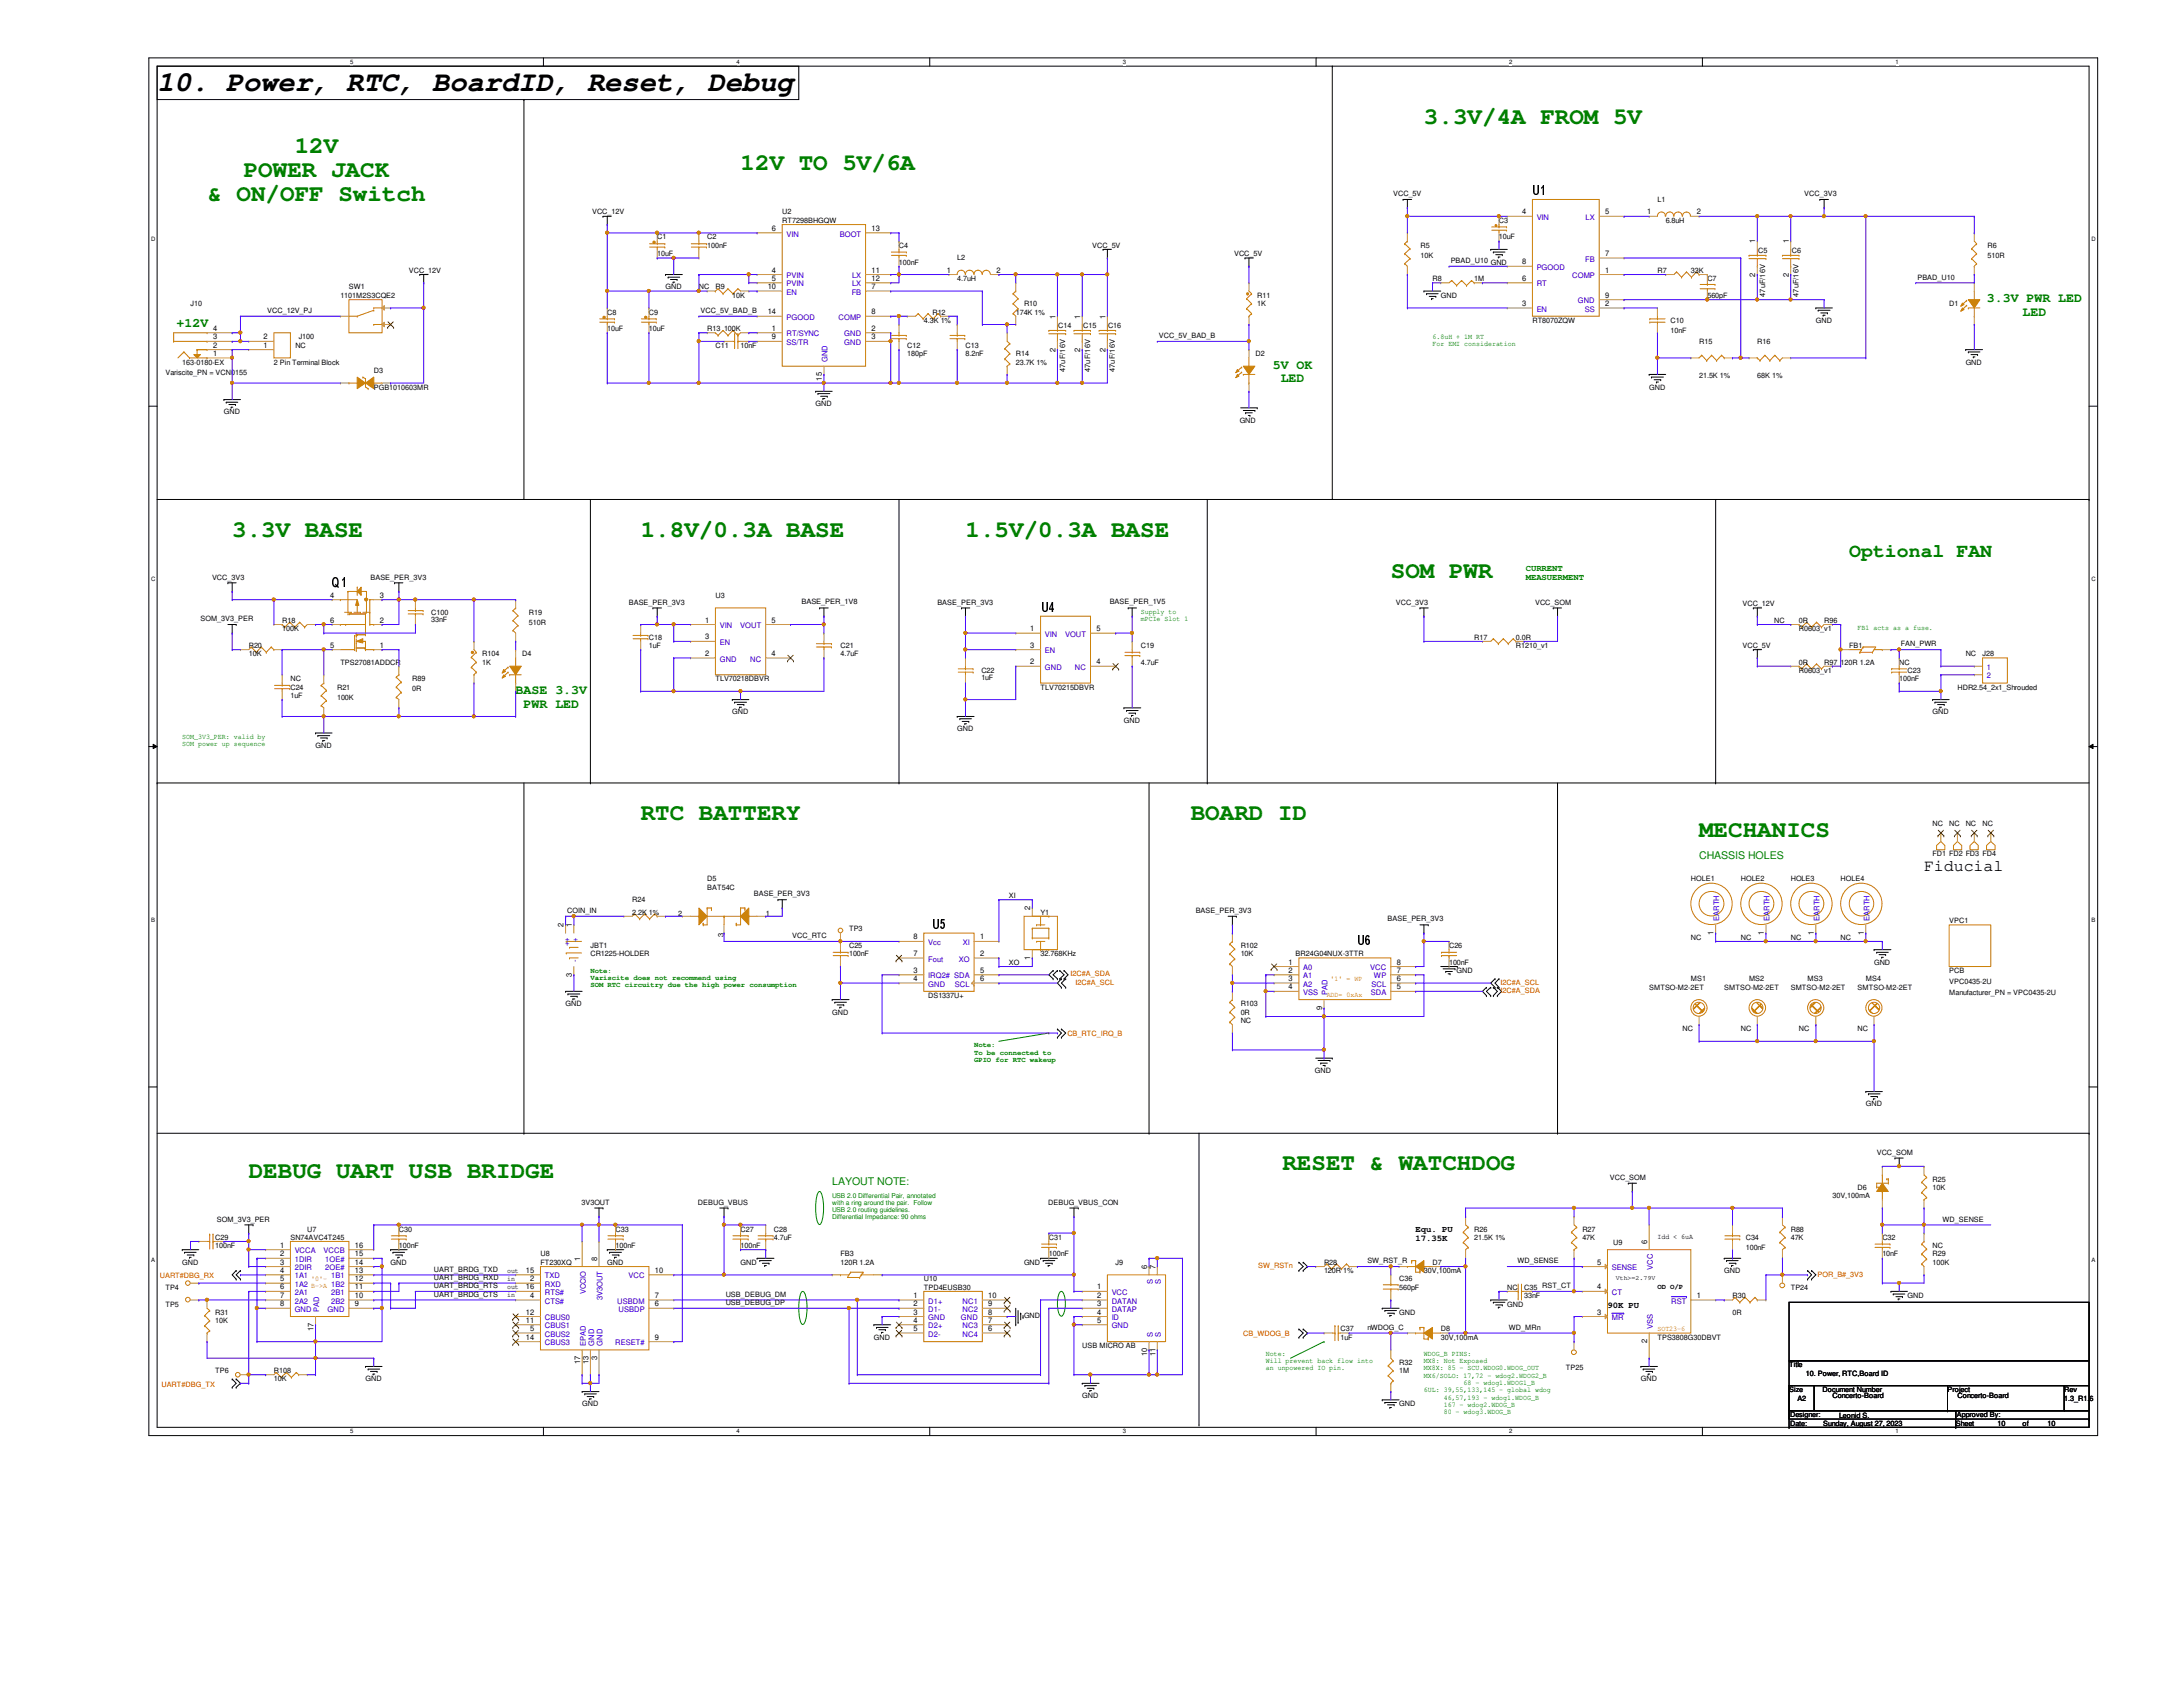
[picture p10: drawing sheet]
<svg xmlns="http://www.w3.org/2000/svg" width="279mm" height="216mm" viewBox="0 0 279 216" stroke-linecap="round" stroke-linejoin="round" font-family="sans-serif">
<defs><g id="words">
<text font-size="3.7" x="20.1" y="11.6">10. Power, RTC, BoardID, Reset, Debug</text>
<g font-size="3.1" fill="#008000">
<text x="182.2" y="15.8">3.3V/4A FROM 5V</text>
<text x="31.2" y="22.7">POWER JACK</text>
<text x="37.7" y="19.6">12V</text>
<text x="94.8" y="21.7">12V TO 5V/6A</text>
<text x="26.5" y="25.8">&amp; ON/OFF Switch</text>
<text x="29.7" y="68.7">3.3V BASE</text>
<text x="82" y="68.7">1.8V/0.3A BASE</text>
<text x="123.6" y="68.7">1.5V/0.3A BASE</text>
<text x="178" y="74">SOM PWR</text>
<text x="82" y="104.9">RTC BATTERY</text>
<text x="152.4" y="104.9">BOARD ID</text>
<text x="217.5" y="107.1">MECHANICS</text>
<text x="164.1" y="149.7">RESET &amp; WATCHDOG</text>
<text x="31.8" y="150.8">DEBUG UART USB BRIDGE</text>
</g>
<text font-size="2.5" fill="#008000" x="236.7" y="71.3">Optional FAN</text>
<text font-size="2.1" x="246.3" y="111.5">Fiducial</text>
<g font-size="1.7">
<text x="196.1" y="25">U1</text>
<text x="42.5" y="75.1">Q1</text>
<text x="133.2" y="78.3">U4</text>
<text x="119.3" y="118.8">U5</text>
<text x="173.7" y="121">U6</text>
</g>
<g font-size="1.7" fill="#008000">
<text x="22.6" y="41.9">+12V</text>
<text x="254.3" y="38.7">3.3V PWR LED</text>
<text x="258.9" y="40.4">LED</text>
<text x="162.9" y="47.2">5V OK</text>
<text x="163.9" y="48.9">LED</text>
<text x="66" y="88.9">BASE 3.3V</text>
<text x="67" y="90.6">PWR LED</text>
</g>
<g font-size="1.4" fill="#008000">
<text x="217.5" y="110">CHASSIS HOLES</text>
<text x="106.5" y="151.6">LAYOUT NOTE:</text>
</g>
<g font-size="1.1" fill="#008000">
<text x="195.3" y="73">CURRENT</text>
<text x="195.3" y="74.2">MEASUERMENT</text>
</g>
<g font-size="1.1">
<text x="181.2" y="157.7">Equ. PU</text>
<text x="181.2" y="158.9">17.35K</text>
<text x="205.7" y="167.3">90K PU</text>
</g>
<g font-size="1">
<text x="98.8" y="29.5">6</text>
<text x="111.5" y="29.5">13</text>
<text x="194.8" y="27.4">4</text>
<text x="205.4" y="27.4">5</text>
<text x="210.8" y="27.4">1</text>
<text x="217.2" y="27.4">2</text>
<text x="98.8" y="34.9">4</text>
<text x="98.8" y="35.9">5</text>
<text x="111.5" y="34.9">11</text>
<text x="111.5" y="35.9">12</text>
<text x="121.2" y="34.9">1</text>
<text x="127.6" y="34.9">2</text>
<text x="194.8" y="35.9">6</text>
<text x="194.8" y="33.8">8</text>
<text x="205.4" y="34.9">1</text>
<text x="205.4" y="32.8">7</text>
<text x="224.7" y="35.4" transform="rotate(-90 224.7 35.4)">2</text>
<text x="224.7" y="31.2" transform="rotate(-90 224.7 31.2)">1</text>
<text x="228.9" y="35.4" transform="rotate(-90 228.9 35.4)">2</text>
<text x="228.9" y="31.2" transform="rotate(-90 228.9 31.2)">1</text>
<text x="98.3" y="37">10</text>
<text x="98.3" y="40.2">14</text>
<text x="111.5" y="37">7</text>
<text x="111.5" y="40.2">8</text>
<text x="135.1" y="40.8" transform="rotate(-90 135.1 40.8)">1</text>
<text x="138.3" y="40.8" transform="rotate(-90 138.3 40.8)">1</text>
<text x="141.5" y="40.8" transform="rotate(-90 141.5 40.8)">1</text>
<text x="194.8" y="39.2">3</text>
<text x="205.4" y="39.2">2</text>
<text x="205.4" y="38.1">9</text>
<text x="27.3" y="45.6">1</text>
<text x="27.3" y="44.5">2</text>
<text x="27.3" y="43.4">3</text>
<text x="27.3" y="42.3">4</text>
<text x="33.7" y="44.5">1</text>
<text x="33.7" y="43.4">2</text>
<text x="98.8" y="43.4">9</text>
<text x="98.8" y="42.3">1</text>
<text x="111.5" y="42.3">2</text>
<text x="111.5" y="43.4">3</text>
<text x="135.1" y="45" transform="rotate(-90 135.1 45)">2</text>
<text x="138.3" y="45" transform="rotate(-90 138.3 45)">2</text>
<text x="141.5" y="45" transform="rotate(-90 141.5 45)">2</text>
<text x="105.2" y="48.7" transform="rotate(-90 105.2 48.7)">15</text>
<text x="42.2" y="76.5">4</text>
<text x="48.6" y="76.5">3</text>
<text x="42.2" y="79.7">6</text>
<text x="42.2" y="82.9">5</text>
<text x="48.6" y="82.9">1</text>
<text x="48.6" y="79.7">2</text>
<text x="90.3" y="79.7">1</text>
<text x="90.3" y="81.8">3</text>
<text x="90.3" y="83.9">2</text>
<text x="98.8" y="79.7">5</text>
<text x="98.8" y="83.9">4</text>
<text x="131.9" y="80.8">1</text>
<text x="131.9" y="82.9">3</text>
<text x="140.3" y="80.8">5</text>
<text x="131.9" y="85">2</text>
<text x="140.3" y="85">4</text>
<text x="72.1" y="118.7" transform="rotate(-90 72.1 118.7)">2</text>
<text x="73.2" y="118.7" transform="rotate(-90 73.2 118.7)">1</text>
<text x="131.9" y="116.5" transform="rotate(-90 131.9 116.5)">2</text>
<text x="219.3" y="119.7" transform="rotate(-90 219.3 119.7)">1</text>
<text x="225.8" y="119.7" transform="rotate(-90 225.8 119.7)">1</text>
<text x="232.2" y="119.7" transform="rotate(-90 232.2 119.7)">1</text>
<text x="238.5" y="119.7" transform="rotate(-90 238.5 119.7)">1</text>
<text x="73.2" y="125" transform="rotate(-90 73.2 125)">3</text>
<text x="116.9" y="120.2">8</text>
<text x="116.9" y="125.6">4</text>
<text x="116.9" y="124.5">3</text>
<text x="116.9" y="122.3">7</text>
<text x="125.4" y="120.2">1</text>
<text x="125.4" y="122.3">2</text>
<text x="125.4" y="124.5">5</text>
<text x="125.4" y="125.6">6</text>
<text x="131.9" y="122.9" transform="rotate(-90 131.9 122.9)">1</text>
<text x="164.9" y="123.4">1</text>
<text x="164.9" y="124.5">2</text>
<text x="164.9" y="125.6">3</text>
<text x="178.8" y="125.6">6</text>
<text x="178.8" y="124.5">7</text>
<text x="178.8" y="123.4">8</text>
<text x="164.9" y="126.6">4</text>
<text x="169.2" y="129.2" transform="rotate(-90 169.2 129.2)">9</text>
<text x="178.8" y="126.6">5</text>
<text x="35.9" y="159.7">1</text>
<text x="35.9" y="160.8">2</text>
<text x="35.9" y="161.8">3</text>
<text x="45.4" y="161.8">14</text>
<text x="45.4" y="160.8">15</text>
<text x="45.4" y="159.7">16</text>
<text x="74.3" y="161.3" transform="rotate(-90 74.3 161.3)">1</text>
<text x="76.4" y="161.3" transform="rotate(-90 76.4 161.3)">8</text>
<text x="204.4" y="161.8">5</text>
<text x="210.8" y="159.2" transform="rotate(-90 210.8 159.2)">6</text>
<text x="35.9" y="162.9">4</text>
<text x="35.9" y="164">5</text>
<text x="35.9" y="165">6</text>
<text x="35.9" y="166.1">7</text>
<text x="35.9" y="167.2">8</text>
<text x="45.4" y="167.2">9</text>
<text x="45.4" y="166.1">10</text>
<text x="45.4" y="165">11</text>
<text x="45.4" y="164">12</text>
<text x="45.4" y="162.9">13</text>
<text x="67.3" y="162.9">15</text>
<text x="67.3" y="165">16</text>
<text x="67.9" y="164">2</text>
<text x="67.9" y="166.1">4</text>
<text x="83.8" y="162.9">10</text>
<text x="83.8" y="166.1">7</text>
<text x="83.8" y="167.2">6</text>
<text x="116.9" y="166.1">1</text>
<text x="116.9" y="167.2">2</text>
<text x="126.5" y="166.1">10</text>
<text x="126.5" y="167.2">9</text>
<text x="140.4" y="165">1</text>
<text x="140.4" y="166.1">2</text>
<text x="140.4" y="167.2">3</text>
<text x="146.8" y="162.4" transform="rotate(-90 146.8 162.4)">6</text>
<text x="147.9" y="162.4" transform="rotate(-90 147.9 162.4)">7</text>
<text x="204.4" y="165">4</text>
<text x="217.2" y="166.1">1</text>
<text x="40.1" y="170.3" transform="rotate(-90 40.1 170.3)">17</text>
<text x="67.3" y="171.4">14</text>
<text x="67.3" y="168.2">12</text>
<text x="67.3" y="169.3">11</text>
<text x="67.9" y="170.3">5</text>
<text x="83.8" y="171.4">9</text>
<text x="116.9" y="168.2">3</text>
<text x="116.9" y="169.3">4</text>
<text x="116.9" y="170.3">5</text>
<text x="126.5" y="168.2">8</text>
<text x="126.5" y="169.3">7</text>
<text x="126.5" y="170.3">6</text>
<text x="140.4" y="168.2">4</text>
<text x="140.4" y="169.3">5</text>
<text x="146.8" y="173.6" transform="rotate(-90 146.8 173.6)">10</text>
<text x="147.9" y="173.6" transform="rotate(-90 147.9 173.6)">11</text>
<text x="204.4" y="168.2">3</text>
<text x="210.8" y="171.9" transform="rotate(-90 210.8 171.9)">2</text>
<text x="74.3" y="174.6" transform="rotate(-90 74.3 174.6)">17</text>
<text x="75.3" y="174.6" transform="rotate(-90 75.3 174.6)">13</text>
<text x="76.4" y="174.1" transform="rotate(-90 76.4 174.1)">3</text>
</g>
<g font-size="1" fill="#00c">
<text x="196.7" y="28.2">VIN</text>
<text x="202.9" y="28.2">LX</text>
<text x="100.7" y="35.6">PVIN</text>
<text x="100.7" y="30.3">VIN</text>
<text x="107.5" y="30.3">BOOT</text>
<text x="109.1" y="35.6">LX</text>
<text x="196.7" y="34.5">PGOOD</text>
<text x="201.2" y="35.6">COMP</text>
<text x="202.9" y="33.5">FB</text>
<text x="100.7" y="36.7">PVIN</text>
<text x="100.7" y="37.7">EN</text>
<text x="100.7" y="40.9">PGOOD</text>
<text x="107.3" y="40.9">COMP</text>
<text x="109" y="37.7">FB</text>
<text x="109.1" y="36.7">LX</text>
<text x="196.7" y="39.9">EN</text>
<text x="196.7" y="36.7">RT</text>
<text x="201.9" y="38.8">GND</text>
<text x="202.9" y="39.9">SS</text>
<text x="100.7" y="44.2">SS/TR</text>
<text x="100.7" y="43.1">RT/SYNC</text>
<text x="105.9" y="46.3" transform="rotate(-90 105.9 46.3)">GND</text>
<text x="108" y="43.1">GND</text>
<text x="108" y="44.2">GND</text>
<text x="92.1" y="80.4">VIN</text>
<text x="92.1" y="82.5">EN</text>
<text x="94.7" y="80.4">VOUT</text>
<text x="133.7" y="81.5">VIN</text>
<text x="133.7" y="83.6">EN</text>
<text x="136.3" y="81.5">VOUT</text>
<text x="92.1" y="84.7">GND</text>
<text x="96" y="84.7">NC</text>
<text x="133.7" y="85.7">GND</text>
<text x="137.6" y="85.7">NC</text>
<text x="254.3" y="85.7">1</text>
<text x="254.3" y="86.8">2</text>
<text x="220" y="117.8" transform="rotate(-90 220 117.8)">EARTH</text>
<text x="226.5" y="117.8" transform="rotate(-90 226.5 117.8)">EARTH</text>
<text x="232.9" y="117.8" transform="rotate(-90 232.9 117.8)">EARTH</text>
<text x="239.3" y="117.8" transform="rotate(-90 239.3 117.8)">EARTH</text>
<text x="72.9" y="121.1" transform="rotate(-90 72.9 121.1)">++</text>
<text x="73.9" y="123.1" transform="rotate(-90 73.9 123.1)">-</text>
<text x="73.9" y="120.5" transform="rotate(-90 73.9 120.5)">+</text>
<text x="118.8" y="120.9">Vcc</text>
<text x="118.8" y="125.2">IRQ2# SDA</text>
<text x="118.8" y="123.1">Fout</text>
<text x="122.7" y="123.1">XO</text>
<text x="123.2" y="120.9">XI</text>
<text x="166.8" y="124.2">A0</text>
<text x="166.8" y="125.2">A1</text>
<text x="175.4" y="124.2">VCC</text>
<text x="175.9" y="125.2">WP</text>
<text x="118.8" y="126.3">GND</text>
<text x="122.2" y="126.3">SCL</text>
<text x="166.8" y="126.3">A2</text>
<text x="166.8" y="127.3">VSS</text>
<text x="169.9" y="127.4" transform="rotate(-90 169.9 127.4)">PAD</text>
<text x="175.5" y="127.3">SDA</text>
<text x="175.6" y="126.3">SCL</text>
<text x="37.7" y="160.4">VCCA</text>
<text x="37.7" y="161.5">1DIR</text>
<text x="41.4" y="160.4">VCCB</text>
<text x="41.6" y="161.5">1OE#</text>
<text x="37.7" y="162.6">2DIR</text>
<text x="37.7" y="163.6">1A1</text>
<text x="37.7" y="164.7">1A2 B-&gt;A 1B2</text>
<text x="37.7" y="165.7">2A1</text>
<text x="37.7" y="166.8">2A2</text>
<text x="37.7" y="167.9">GND</text>
<text x="40.9" y="167.9" transform="rotate(-90 40.9 167.9)">PAD</text>
<text x="41.6" y="162.6">2OE#</text>
<text x="41.9" y="167.9">GND</text>
<text x="42.4" y="166.8">2B2</text>
<text x="42.4" y="165.7">2B1</text>
<text x="42.4" y="163.6">1B1</text>
<text x="69.7" y="163.6">TXD</text>
<text x="69.7" y="165.7">RTS#</text>
<text x="69.7" y="164.7">RXD</text>
<text x="69.7" y="166.8">CTS#</text>
<text x="75" y="165.6" transform="rotate(-90 75 165.6)">VCCIO</text>
<text x="77.1" y="166.4" transform="rotate(-90 77.1 166.4)">3V3OUT</text>
<text x="79" y="166.8">USBDM</text>
<text x="79.2" y="167.9">USBDP</text>
<text x="80.4" y="163.6">VCC</text>
<text x="118.8" y="166.8">D1+</text>
<text x="118.8" y="167.9">D1-</text>
<text x="123.2" y="166.8">NC1</text>
<text x="123.2" y="167.9">NC2</text>
<text x="142.3" y="165.7">VCC</text>
<text x="142.3" y="166.8">DATAN</text>
<text x="142.3" y="167.9">DATAP</text>
<text x="147.5" y="164.3" transform="rotate(-90 147.5 164.3)">S</text>
<text x="148.6" y="164.3" transform="rotate(-90 148.6 164.3)">S</text>
<text x="206.3" y="162.6">SENSE</text>
<text x="206.3" y="165.7">CT</text>
<text x="211.5" y="162.5" transform="rotate(-90 211.5 162.5)">VCC</text>
<text x="213.9" y="166.8">RST</text>
<text x="69.7" y="171.1">CBUS2</text>
<text x="69.7" y="172.2">CBUS3</text>
<text x="69.7" y="169">CBUS0</text>
<text x="69.7" y="170">CBUS1</text>
<text x="75" y="172.2" transform="rotate(-90 75 172.2)">EPAD</text>
<text x="76" y="172.2" transform="rotate(-90 76 172.2)">GND</text>
<text x="77.1" y="172.2" transform="rotate(-90 77.1 172.2)">GND</text>
<text x="78.7" y="172.2">RESET#</text>
<text x="118.8" y="169">GND</text>
<text x="118.8" y="170">D2+</text>
<text x="118.8" y="171.1">D2-</text>
<text x="123" y="169">GND</text>
<text x="123.2" y="170">NC3</text>
<text x="123.2" y="171.1">NC4</text>
<text x="142.3" y="169">ID</text>
<text x="142.3" y="170">GND</text>
<text x="147.5" y="171.2" transform="rotate(-90 147.5 171.2)">S</text>
<text x="148.6" y="171.2" transform="rotate(-90 148.6 171.2)">S</text>
<text x="206.3" y="169">MR</text>
<text x="211.5" y="170.1" transform="rotate(-90 211.5 170.1)">VSS</text>
</g>
<g font-size=".9">
<text x="75.8" y="27.4">VCC_12V</text>
<text x="100.1" y="27.4">U2</text>
<text x="100.1" y="28.5">RT7298BHGQW</text>
<text x="178.3" y="25.1">VCC_5V</text>
<text x="191.9" y="28.5">C3</text>
<text x="212.1" y="25.9">L1</text>
<text x="213.2" y="28.5">6.8uH</text>
<text x="230.9" y="25.1">VCC_3V3</text>
<text x="52.3" y="34.9">VCC_12V</text>
<text x="84.1" y="30.6">C1</text>
<text x="84.1" y="32.8">10uF</text>
<text x="90.5" y="30.6">C2</text>
<text x="90.5" y="31.7">100nF</text>
<text x="115.1" y="31.7">C4</text>
<text x="115.1" y="33.9">100nF</text>
<text x="122.5" y="33.3">L2</text>
<text x="122.5" y="36">4.7uH</text>
<text x="139.8" y="31.7">VCC_5V</text>
<text x="157.9" y="32.8">VCC_5V</text>
<text x="181.8" y="31.7">R5</text>
<text x="181.8" y="33">10K</text>
<text x="183.3" y="36">R8</text>
<text x="185.7" y="33.7">PBAD_U10 GND</text>
<text x="188.7" y="36">1M</text>
<text x="191.9" y="30.6">10uF</text>
<text x="212.1" y="34.9">R7</text>
<text x="216.4" y="34.9">33K</text>
<text x="218.5" y="36">C7</text>
<text x="225" y="32.3">C5</text>
<text x="229.3" y="32.3">C6</text>
<text x="245.4" y="35.8">PBAD_U10</text>
<text x="254.4" y="31.7">R6</text>
<text x="254.4" y="33">510R</text>
<text x="24.4" y="39.2">J10</text>
<text x="34.2" y="40">VCC_12V_PJ</text>
<text x="43.6" y="38.1">1101M2S3CQE2</text>
<text x="44.7" y="37">SW1</text>
<text x="77.7" y="40.3">C8</text>
<text x="83.1" y="40.3">C9</text>
<text x="85.2" y="37">GND</text>
<text x="89.5" y="37">NC</text>
<text x="89.7" y="40">VCC_5V_BAD_B</text>
<text x="91.6" y="37">R9</text>
<text x="93.7" y="38.1">10K</text>
<text x="118.2" y="41.3">4.3K 1%</text>
<text x="119.3" y="40.3">R12</text>
<text x="130" y="40.3">174K 1%</text>
<text x="131.1" y="39.2">R10</text>
<text x="135.4" y="42">C14</text>
<text x="138.6" y="42">C15</text>
<text x="141.8" y="42">C16</text>
<text x="160.9" y="38.1">R11</text>
<text x="160.9" y="39.2">1K</text>
<text x="184.4" y="38.1">GND</text>
<text x="196.1" y="41.3">RT8070ZQW</text>
<text x="213.8" y="41.3">C10</text>
<text x="218.5" y="38.1">560pF</text>
<text x="225.9" y="38" transform="rotate(-90 225.9 38)">47uF/16V</text>
<text x="230.2" y="38" transform="rotate(-90 230.2 38)">47uF/16V</text>
<text x="232.4" y="41.3">GND</text>
<text x="249.5" y="39.2">D1</text>
<text x="23.3" y="46.7">163-0180-EX</text>
<text x="35.1" y="46.7">2 Pin Terminal Block</text>
<text x="37.8" y="44.5">NC</text>
<text x="38.2" y="43.4">J100</text>
<text x="47.8" y="47.7">D3</text>
<text x="77.7" y="42.4">10uF</text>
<text x="83.1" y="42.4">10uF</text>
<text x="90.5" y="42.4">R13 100K</text>
<text x="91.6" y="44.5">C11</text>
<text x="94.8" y="44.5">10nF</text>
<text x="116.1" y="44.5">C12</text>
<text x="116.1" y="45.6">180pF</text>
<text x="123.6" y="44.5">C13</text>
<text x="123.6" y="45.6">8.2nF</text>
<text x="130" y="45.6">R14</text>
<text x="130" y="46.7">23.7K 1%</text>
<text x="136.3" y="47.6" transform="rotate(-90 136.3 47.6)">47uF/16V</text>
<text x="139.5" y="47.6" transform="rotate(-90 139.5 47.6)">47uF/16V</text>
<text x="142.7" y="47.6" transform="rotate(-90 142.7 47.6)">47uF/16V</text>
<text x="148.3" y="43.3">VCC_5V_BAD_B</text>
<text x="160.7" y="45.6">D2</text>
<text x="213.8" y="42.6">10nF</text>
<text x="217.5" y="44">R15</text>
<text x="224.9" y="44">R16</text>
<text x="251.6" y="46.7">GND</text>
<text x="21.2" y="48">Variscite_PN = VCN0155</text>
<text x="28.7" y="53">GND</text>
<text x="47.8" y="49.9">PGB1010603MR</text>
<text x="104.4" y="52">GND</text>
<text x="211.1" y="49.9">GND</text>
<text x="217.5" y="48.3">21.5K 1%</text>
<text x="224.9" y="48.3">68K 1%</text>
<text x="158.7" y="54.1">GND</text>
<text x="27.1" y="74.2">VCC_3V3</text>
<text x="47.4" y="74.2">BASE_PER_3V3</text>
<text x="80.5" y="77.4">BASE_PER_3V3</text>
<text x="91.6" y="76.5">U3</text>
<text x="102.6" y="77.3">BASE_PER_1V8</text>
<text x="120" y="77.4">BASE_PER_3V3</text>
<text x="142" y="77.3">BASE_PER_1V5</text>
<text x="178.6" y="77.4">VCC_3V3</text>
<text x="196.5" y="77.4">VCC_SOM</text>
<text x="223" y="77.6">VCC_12V</text>
<text x="25.7" y="79.5">SOM_3V3_PER</text>
<text x="31.8" y="82.9">R20</text>
<text x="31.8" y="84">10K</text>
<text x="36.1" y="79.7">R18</text>
<text x="36.1" y="80.8">100K</text>
<text x="55.2" y="78.7">C100</text>
<text x="55.2" y="79.6">33nF</text>
<text x="61.7" y="84">R104</text>
<text x="66.8" y="84">D4</text>
<text x="67.7" y="78.7">R19</text>
<text x="67.7" y="79.9">510R</text>
<text x="83.1" y="81.9">C18</text>
<text x="83.1" y="82.9">1uF</text>
<text x="107.6" y="82.9">C21</text>
<text x="107.6" y="84">4.7uF</text>
<text x="146" y="82.9">C19</text>
<text x="188.7" y="81.9">R17</text>
<text x="194" y="82.9">R1210_v1</text>
<text x="194" y="81.9">0.0R</text>
<text x="223" y="82.9">VCC_5V</text>
<text x="227.1" y="79.7">NC</text>
<text x="230.3" y="79.7">0R</text>
<text x="230.3" y="80.8">R0603_v1</text>
<text x="233.5" y="79.7">R96</text>
<text x="236.7" y="82.9">FB1</text>
<text x="243.3" y="82.7">FAN_PWR</text>
<text x="251.6" y="84">NC</text>
<text x="253.7" y="84">J28</text>
<text x="37.2" y="88.3">C24</text>
<text x="37.2" y="89.3">1uF</text>
<text x="37.2" y="87.2">NC</text>
<text x="43.1" y="88.3">R21</text>
<text x="43.1" y="89.5">100K</text>
<text x="43.6" y="85">TPS27081ADDCR</text>
<text x="52.7" y="87.2">R89</text>
<text x="52.7" y="88.5">0R</text>
<text x="61.7" y="85">1K</text>
<text x="91.6" y="87.2">TLV70218DBVR</text>
<text x="125.6" y="86.1">C22</text>
<text x="125.6" y="87.1">1uF</text>
<text x="133.2" y="88.3">TLV70215DBVR</text>
<text x="146" y="85">4.7uF</text>
<text x="230.3" y="85">0R</text>
<text x="230.3" y="86.1">R0603_v1</text>
<text x="233.5" y="85">R97</text>
<text x="235.6" y="85">120R 1.2A</text>
<text x="243.1" y="87.2">100nF</text>
<text x="243.1" y="85">NC</text>
<text x="244.1" y="86.1">C23</text>
<text x="250.5" y="88.3">HDR2.54_2x1_Shrouded</text>
<text x="40.4" y="95.7">GND</text>
<text x="93.7" y="91.4">GND</text>
<text x="122.5" y="93.6">GND</text>
<text x="143.8" y="92.5">GND</text>
<text x="247.4" y="91.4">GND</text>
<text x="247.4" y="105.7">NC</text>
<text x="249.5" y="105.7">NC</text>
<text x="251.6" y="105.7">NC</text>
<text x="253.7" y="105.7">NC</text>
<text x="90.5" y="112.8">D5</text>
<text x="90.5" y="113.9">BAT54C</text>
<text x="216.4" y="112.8">HOLE1</text>
<text x="222.8" y="112.8">HOLE2</text>
<text x="229.2" y="112.8">HOLE3</text>
<text x="235.6" y="112.8">HOLE4</text>
<text x="247.4" y="109.6">FD1 FD2 FD3 FD4</text>
<text x="72.6" y="116.8">COIN_IN</text>
<text x="80.9" y="115.4">R24</text>
<text x="80.9" y="117.1">2.2K 1%</text>
<text x="86.8" y="117.2">2</text>
<text x="92.6" y="119.9" transform="rotate(-90 92.6 119.9)">3</text>
<text x="96.5" y="114.7">BASE_PER_3V3</text>
<text x="98" y="117.2">1</text>
<text x="108.7" y="119.2">TP3</text>
<text x="129.1" y="114.9">XI</text>
<text x="133.2" y="117.1">Y1</text>
<text x="153" y="116.8">BASE_PER_3V3</text>
<text x="177.6" y="117.9">BASE_PER_3V3</text>
<text x="249.5" y="118.1">VPC1</text>
<text x="75.6" y="121.3">JBT1</text>
<text x="75.6" y="122.4">CR1225-HOLDER</text>
<text x="101.4" y="120.1">VCC_RTC</text>
<text x="108.7" y="121.3">C25</text>
<text x="108.7" y="122.4">100nF</text>
<text x="129.1" y="123.5">XO</text>
<text x="133.2" y="122.4">32.768KHz</text>
<text x="158.8" y="121.3">R102</text>
<text x="158.8" y="122.4">10K</text>
<text x="165.8" y="122.4">BR24G04NUX-3TTR</text>
<text x="185.5" y="121.3">C26</text>
<text x="185.5" y="123.4">100nF</text>
<text x="186.4" y="124.5">GND</text>
<text x="216.4" y="125.6">MS1</text>
<text x="216.4" y="120.3">NC</text>
<text x="222.8" y="120.3">NC</text>
<text x="223.9" y="125.6">MS2</text>
<text x="229.2" y="120.3">NC</text>
<text x="231.4" y="125.6">MS3</text>
<text x="235.6" y="120.3">NC</text>
<text x="238.8" y="125.6">MS4</text>
<text x="239.9" y="123.4">GND</text>
<text x="249.5" y="124.5">PCB</text>
<text x="249.5" y="125.9">VPC0435-2U</text>
<text x="72.4" y="128.8">GND</text>
<text x="106.5" y="129.9">GND</text>
<text x="118.8" y="127.7">DS1337U+</text>
<text x="158.8" y="128.8">R103</text>
<text x="158.8" y="129.9">0R</text>
<text x="158.8" y="130.9">NC</text>
<text x="211.1" y="126.7">SMTSO-M2-2ET</text>
<text x="215.3" y="132">NC</text>
<text x="220.7" y="126.7">SMTSO-M2-2ET</text>
<text x="222.8" y="132">NC</text>
<text x="229.2" y="126.7">SMTSO-M2-2ET</text>
<text x="230.3" y="132">NC</text>
<text x="237.7" y="126.7">SMTSO-M2-2ET</text>
<text x="237.7" y="132">NC</text>
<text x="249.5" y="127.3">Manufacturer_PN = VPC0435-2U</text>
<text x="168.3" y="137.3">GND</text>
<text x="238.8" y="141.6">GND</text>
<text x="240.2" y="147.8">VCC_SOM</text>
<text x="74.4" y="154.2">3V3OUT</text>
<text x="89.3" y="154.2">DEBUG_VBUS</text>
<text x="134.2" y="154.2">DEBUG_VBUS_CON</text>
<text x="206" y="151">VCC_SOM</text>
<text x="234.5" y="153.3">30V,100mA</text>
<text x="237.7" y="152.3">D6</text>
<text x="247.4" y="151.2">R25</text>
<text x="247.4" y="152.3">10K</text>
<text x="23.3" y="161.9">GND</text>
<text x="27.6" y="158.7">C29</text>
<text x="27.6" y="159.7">100nF</text>
<text x="27.8" y="156.3">SOM_3V3_PER</text>
<text x="37.2" y="158.7">SN74AVC4T245</text>
<text x="39.3" y="157.6">U7</text>
<text x="50" y="161.9">GND</text>
<text x="51.1" y="157.6">C30</text>
<text x="51.1" y="159.7">100nF</text>
<text x="69.2" y="160.8">U8</text>
<text x="69.2" y="161.9">FT230XQ</text>
<text x="77.7" y="161.9">GND</text>
<text x="78.8" y="157.6">C33</text>
<text x="78.8" y="159.7">100nF</text>
<text x="94.8" y="161.9">GND</text>
<text x="94.8" y="157.6">C27</text>
<text x="94.8" y="159.7">100nF</text>
<text x="99.1" y="157.6">C28</text>
<text x="99.1" y="158.7">4.7uF</text>
<text x="107.6" y="160.8">FB3</text>
<text x="107.6" y="161.9">120R 1.2A</text>
<text x="131.1" y="161.9">GND</text>
<text x="134.2" y="158.7">C31</text>
<text x="134.2" y="160.8">100nF</text>
<text x="142.8" y="161.9">J9</text>
<text x="169.5" y="161.9">R28</text>
<text x="175" y="161.7">SW_RST_R</text>
<text x="183.3" y="161.9">D7</text>
<text x="188.7" y="157.6">R26</text>
<text x="188.7" y="158.7">21.5K 1%</text>
<text x="194.2" y="161.7">WD_SENSE</text>
<text x="202.5" y="157.6">R27</text>
<text x="202.5" y="158.7">47K</text>
<text x="206.5" y="159.3">U9</text>
<text x="212.1" y="158.6">Idd &lt; 6uA</text>
<text x="223.4" y="158.7">C34</text>
<text x="223.4" y="159.9">100nF</text>
<text x="229.2" y="157.6">R88</text>
<text x="229.2" y="158.7">47K</text>
<text x="240.9" y="158.7">C32</text>
<text x="240.9" y="160.8">10nF</text>
<text x="247.4" y="160.8">R29</text>
<text x="247.4" y="161.9">100K</text>
<text x="247.4" y="159.7">NC</text>
<text x="248.6" y="156.3">WD_SENSE</text>
<text x="21.2" y="167.2">TP5</text>
<text x="21.2" y="165.1">TP4</text>
<text x="55.5" y="162.7">UART_BRDG_TXD</text>
<text x="55.5" y="163.8">UART_BRDG_RXD</text>
<text x="55.5" y="164.8">UART_BRDG_RTS</text>
<text x="55.5" y="165.9">UART_BRDG_CTS</text>
<text x="64.9" y="165">out</text>
<text x="64.9" y="162.9">out</text>
<text x="64.9" y="166">in</text>
<text x="64.9" y="163.9">in</text>
<text x="92.9" y="165.9">USB_DEBUG_DM</text>
<text x="92.9" y="167">USB_DEBUG_DP</text>
<text x="118.2" y="164">U10</text>
<text x="118.2" y="165.1">TPD4EUSB30</text>
<text x="169.5" y="162.9">120R 1%</text>
<text x="179.1" y="164">C36</text>
<text x="179.1" y="165.1">560pF</text>
<text x="182.2" y="162.9">30V,100mA</text>
<text x="192.9" y="165.1">NC</text>
<text x="192.9" y="167.2">GND</text>
<text x="195.1" y="165.1">C35 RST_CT</text>
<text x="195.1" y="166.1">33nF</text>
<text x="212.1" y="165">OD O/P</text>
<text x="220.7" y="162.9">GND</text>
<text x="221.7" y="166.1">R30</text>
<text x="229.2" y="165.1">TP24</text>
<text x="244.1" y="166.1">GND</text>
<text x="27.6" y="168.3">R31</text>
<text x="27.6" y="169.3">10K</text>
<text x="111.8" y="171.4">GND</text>
<text x="131.1" y="168.7">GND</text>
<text x="138.5" y="172.6">USB MICRO AB</text>
<text x="171.6" y="170.4">C37</text>
<text x="171.6" y="171.4">1uF</text>
<text x="175" y="170.2">nWDOG_C</text>
<text x="179.1" y="168.3">GND</text>
<text x="184.4" y="170.4">D8</text>
<text x="184.4" y="171.4">30V,100mA</text>
<text x="193.1" y="170.2">WD_MRn</text>
<text x="212.1" y="171.4">TPS3808G30DBVT</text>
<text x="221.7" y="168.3">0R</text>
<text x="27.6" y="175.7">TP6</text>
<text x="35.1" y="175.7">R108</text>
<text x="35.1" y="176.8">10K</text>
<text x="46.8" y="176.8">GND</text>
<text x="138.5" y="178.9">GND</text>
<text x="179.1" y="174.7">R32</text>
<text x="179.1" y="175.7">1M</text>
<text x="200.4" y="175.3">TP25</text>
<text x="210" y="176.8">GND</text>
<text x="229" y="175">Title</text>
<text x="229" y="178.2">Size</text>
<text x="230" y="179.2">A2</text>
<text x="231.1" y="176.1">10. Power, RTC,Board ID</text>
<text x="233.3" y="178.2">Document Number</text>
<text x="234.5" y="178.9">Concerto-Board</text>
<text x="249.3" y="178.2">Project</text>
<text x="250.5" y="178.9">Concerto-Board</text>
<text x="264.2" y="178.2">Rev</text>
<text x="264.2" y="179.2">1.3_R1.6</text>
<text x="74.5" y="180">GND</text>
<text x="179.1" y="180">GND</text>
<text x="229.1" y="182.5">Date:</text>
<text x="229.1" y="181.4">Designer:</text>
<text x="233.3" y="182.5">Sunday, August 27, 2023</text>
<text x="235.4" y="181.5">Leonid S.</text>
<text x="250.3" y="182.5">Sheet</text>
<text x="250.4" y="181.4">Approved By:</text>
<text x="255.7" y="182.5">10</text>
<text x="258.9" y="182.5">of</text>
<text x="262" y="182.5">10</text>
</g>
<g font-size=".9" fill="#008000">
<text x="183.3" y="43.3">6.8uH + 1M RT</text>
<text x="183.3" y="44.3">For EMI consideration</text>
<text x="146" y="78.6">Supply to</text>
<text x="146" y="79.5">mPCIe Slot 1</text>
<text x="237.7" y="80.7">FB1 acts as a fuse.</text>
<text x="23.3" y="94.6">SOM_3V3_PER: valid by</text>
<text x="23.3" y="95.5">SOM power up sequence</text>
<text x="75.6" y="124.5">Note:</text>
<text x="75.6" y="125.4">Variscite does not recommend using</text>
<text x="75.6" y="126.3">SOM RTC circuitry due the high power consumption</text>
<text x="124.7" y="134">Note:</text>
<text x="124.7" y="135">To be connected to</text>
<text x="124.7" y="135.9">GPIO for RTC wakeup</text>
<text x="162" y="173.5">Note:</text>
<text x="182.2" y="173.5">WDOG_B PINS:</text>
<text x="162" y="174.5">Will prevent back flow into</text>
<text x="162" y="175.4">an unpowered IO pin.</text>
<text x="182.2" y="174.5">MX8: Not Exposed</text>
<text x="182.2" y="175.4">MX8X: 85 - SCU.WDOG0.WDOG_OUT</text>
<text x="182.2" y="176.3">MX6/SOLO: 17,72 - wdog2.WDOG2_B</text>
<text x="182.2" y="178.2">6UL: 39,55,133,145 - global wdog</text>
<text x="184.8" y="179.1">46,57,193 - wdog1.WDOG_B</text>
<text x="187.3" y="177.2">68 - wdog1.WDOG1_B</text>
<text x="184.8" y="180">167 - wdog2.WDOG_B</text>
<text x="184.8" y="181">80 - wdog3.WDOG_B</text>
</g>
<g font-size=".9" fill="#f00">
<text x="137" y="125">I2C#A_SDA</text>
<text x="137.7" y="126.1">I2C#A_SCL</text>
<text x="192.1" y="127.1">I2C#A_SDA</text>
<text x="192.1" y="126.1">I2C#A_SCL</text>
<text x="136.6" y="132.5">CB_RTC_IRQ_B</text>
<text x="20.4" y="163.6">UART#DBG_RX</text>
<text x="161" y="162.3">SW_RSTn</text>
<text x="232.6" y="163.4">POR_B#_3V3</text>
<text x="159.1" y="170.9">CB_WDOG_B</text>
<text x="20.7" y="177.5">UART#DBG_TX</text>
</g>
<g font-size=".9" fill="#cc8006">
<text x="170.3" y="125.5">'1' = WP</text>
<text x="169.8" y="127.6">ADD= 0xAx</text>
<text x="39.8" y="163.9">'0'-</text>
<text x="212.1" y="170.3">SOT23-6</text>
</g>
<g font-size=".8">
<text x="44.8" y="8.2">5</text>
<text x="94.3" y="8.2">4</text>
<text x="143.7" y="8.2">3</text>
<text x="193.2" y="8.2">2</text>
<text x="242.6" y="8.2">1</text>
<text x="19.3" y="30.9">D</text>
<text x="267.7" y="30.9">D</text>
<text x="19.3" y="74.4">C</text>
<text x="267.7" y="74.4">C</text>
<text x="19.3" y="117.9">B</text>
<text x="267.7" y="117.9">B</text>
<text x="19.3" y="161.5">A</text>
<text x="267.7" y="161.5">A</text>
<text x="206.8" y="163.9">Vth&gt;=2.79V</text>
<text x="44.8" y="183.4">5</text>
<text x="94.3" y="183.4">4</text>
<text x="143.7" y="183.4">3</text>
<text x="193.2" y="183.4">2</text>
<text x="242.6" y="183.4">1</text>
</g>
<g font-size=".8" fill="#008000">
<text x="106.5" y="153.3">USB 2.0 Differential Pair, annotated</text>
<text x="106.5" y="154.2">with a ring around the pair. Follow</text>
<text x="106.5" y="155.1">USB 2.0 routing guidelines.</text>
<text x="106.5" y="156">Differential Impedance: 90 ohms</text>
</g>
</g></defs>
<path d="M19.1 7.4h249.4v176.3h-249.4zM20.1 8.5h247.3v174.2h-247.3z" fill="none" stroke="#000" stroke-width=".13"/>
<g fill="#fff">
<path d="M44.8 7.5h.4v.8h-.4z"/>
<path d="M44.8 182.8h.4v.8h-.4z"/>
</g>
<path d="M69.6 7.4v1.1M69.6 182.7v1" fill="none" stroke="#000" stroke-width=".13"/>
<g fill="#fff">
<path d="M94.3 7.5h.4v.8h-.4z"/>
<path d="M94.3 182.8h.4v.8h-.4z"/>
</g>
<path d="M119 7.4v1.1M119 182.7v1" fill="none" stroke="#000" stroke-width=".13"/>
<g fill="#fff">
<path d="M143.7 7.5h.4v.8h-.4z"/>
<path d="M143.7 182.8h.4v.8h-.4z"/>
</g>
<path d="M168.4 7.4v1.1M168.4 182.7v1" fill="none" stroke="#000" stroke-width=".13"/>
<g fill="#fff">
<path d="M193.2 7.5h.3v.8h-.3z"/>
<path d="M193.2 182.8h.3v.8h-.3z"/>
</g>
<path d="M217.9 7.4v1.1M217.9 182.7v1" fill="none" stroke="#000" stroke-width=".13"/>
<g fill="#fff">
<path d="M242.6 7.5h.4v.8h-.4z"/>
<path d="M242.6 182.8h.4v.8h-.4z"/>
<path d="M19.3 30.2h.6v.8h-.6z"/>
<path d="M267.7 30.2h.5v.8h-.5z"/>
<path d="M19.3 73.7h.6v.8h-.6z"/>
<path d="M267.7 73.7h.5v.8h-.5z"/>
</g>
<path d="M19.1 52h1M267.4 52h1" fill="none" stroke="#000" stroke-width=".13"/>
<g fill="#fff">
<path d="M19.3 117.3h.5v.8h-.5z"/>
<path d="M267.7 117.3h.4v.8h-.4z"/>
</g>
<path d="M19.1 95.5h1M19.6 95.2l.5 .3-.5 .3zM267.4 95.5l.5-.3v.6zM267.4 95.5h1" fill="none" stroke="#000" stroke-width=".13"/>
<path d="M19.6 95.2l.5 .3-.5 .3zM267.4 95.5l.5-.3v.6z" fill="#000"/>
<g fill="#fff">
<path d="M19.3 160.9h.5v.8h-.5z"/>
<path d="M267.7 160.9h.4v.8h-.4z"/>
</g>
<g fill="none" stroke="#000" stroke-width=".13">
<path d="M20.1 8.5h82.1v4.2h-82.1zM67.1 12.7h.1M67.1 12.7v51.2M170.5 8.5h.1M170.5 8.5v55.4M53.7 35.1h.1M53.7 35.1h1.1M54.2 36.2h.1M54.2 35.1v1.1M77.2 27.7h.1M77.2 27.7h1M77.7 28.7h.1"/>
<path d="M77.7 27.7v1M85.2 35.1h.1M85.2 35.1h2.1M85.5 35.5h.1M85.5 35.5h1.5M85.8 35.8h.9M86.1 36.1h.1M86.1 36.1h.3M86.7 35.8h.1M141.2 31.9h.1M141.2 31.9h1M141.7 33h.1"/>
<path d="M141.7 31.9v1.1M159.3 33h.1M159.3 33h1.1M159.9 34.1h.1M159.9 33v1.1M179.6 25.5h.1M179.6 25.5h1.1M180.1 26.6h.1M180.1 25.5v1.1M182.2 37.3h.1M182.2 37.3h2.2M182.6 37.6h.1"/>
<path d="M182.6 37.6h1.5M182.9 37.9h.9M183.2 38.2h.1M183.2 38.2h.2M183.8 37.9h.1M190.8 31.9h.1M190.8 31.9h2.1M191.1 32.3h.1M191.1 32.3h1.5M191.4 32.6h.9M191.8 32.9h.1M191.8 32.9h.2"/>
<path d="M192.3 32.6h.1M232.4 39.4h.1M232.4 39.4h2.1M232.7 39.7h.1M232.7 39.7h1.5M232.9 25.5h.1M232.9 25.5h1.1M233.5 26.6h.1M233.5 25.5v1.1M28.7 51.1h.1M28.7 51.1h2.1M29 51.5h.1"/>
<path d="M29 51.5h1.4M29.3 51.8h.8M29.6 52.1h.1M29.6 52.1h.2M30.1 51.8h.1M104.4 50.1h.1M104.4 50.1h2.1M104.7 50.4h.1M104.7 50.4h1.5M105 50.7h.9M105.3 51h.1M105.3 51h.3"/>
<path d="M105.9 50.7h.1M158.8 52.2h2.1M159.1 52.5h1.5M159.4 52.8h.1M159.4 52.8h.9M159.8 53.2h.2M160 53.2h.1M160.6 52.5h.1M160.9 52.2h.1M211.1 47.9h.1M211.1 47.9h2.1M211.4 48.3h.1"/>
<path d="M211.4 48.3h1.5M211.7 48.6h.9M212 48.9h.1M212 48.9h.3M212.6 48.6h.1M233 40h.9M233.3 40.3h.1M233.3 40.3h.3M233.9 40h.1M251.6 44.7h.1M251.6 44.7h2.1M251.9 45h.1"/>
<path d="M251.9 45h1.5M252.3 45.4h.8M252.6 45.7h.1M252.6 45.7h.2M253.1 45.4h.1M20.1 63.9h247.3M29.2 74.6h.1M29.2 74.6h1M29.2 79.9h1M29.7 75.7h.1M29.7 74.6v1.1M29.7 79.9v1.1"/>
<path d="M30.2 79.9h.1M50.5 74.6h.1M50.5 74.6h1.1M51.1 75.7h.1M51.1 74.6v1.1M75.6 63.9v36.3M83.6 77.8h.1M83.6 77.8h1.1M84.1 78.9h.1M84.1 77.8v1.1M104.9 77.8h.1M104.9 77.8h1.1"/>
<path d="M105.5 78.9h.1M105.5 77.8v1.1M115.1 63.9v36.3M123.1 77.8h.1M123.1 77.8h1M123.6 78.9h.1M123.6 77.8v1.1M144.4 77.8h.1M144.4 77.8h1.1M144.9 78.9h.1M144.9 77.8v1.1M154.5 63.9v36.3"/>
<path d="M181.7 77.8h.1M181.7 77.8h1.1M182.2 78.9h.1M182.2 77.8v1.1M198.8 77.8h.1M198.8 77.8h1.1M199.3 78.9h.1M199.3 77.8v1.1M219.6 63.9v36.3M224.4 77.8h.1M224.4 77.8h1.1M224.9 78.9h.1"/>
<path d="M224.9 77.8v1.1M267.4 63.9h.1M29.7 81h.1M40.4 93.8h.1M40.4 93.8h2.1M40.7 94.1h.1M40.7 94.1h1.5M41 94.4h.9M41.3 94.8h.1M41.3 94.8h.3M41.9 94.4h.1M93.7 89.5h.1"/>
<path d="M93.7 89.5h2.1M94 89.9h.1M94 89.9h1.5M94.4 90.2h.8M94.7 90.5h.1M94.7 90.5h.2M95.2 90.2h.1M122.5 91.7h.1M122.5 91.7h2.2M122.9 92h.1M122.9 92h1.4M123.1 92.3h.9"/>
<path d="M123.5 92.6h.1M123.5 92.6h.2M124 92.3h.1M143.8 90.6h.1M143.8 90.6h2.2M144.2 90.9h.1M144.2 90.9h1.5M144.5 91.3h.8M144.8 91.6h.1M144.8 91.6h.2M145.3 91.3h.1M224.4 83.1h.1"/>
<path d="M224.4 83.1h1.1M224.9 84.2h.1M224.9 83.1v1.1M247.4 89.5h.1M247.4 89.5h2.1M247.7 89.9h.1M247.7 89.9h1.4M248 90.2h.8M248.3 90.5h.1M248.3 90.5h.2M248.8 90.2h.1M20.1 100.2h.1"/>
<path d="M20.1 100.2h247.3M67.1 100.2v44.8M75.6 100.2h.1M99.6 115.1h.1M99.6 115.1h1.1M100.1 116.2h.1M100.1 115.1v1.1M115.1 100.2h.1M147.1 100.2v44.8M154.5 100.2h.1M157.2 117.3h1M157.7 118.4h.1"/>
<path d="M157.7 117.3v1.1M158.2 117.3h.1M181.7 118.4h1.1M182.2 119.4h.1M182.2 118.4v1M182.8 118.4h.1M199.3 100.2v44.8M219.6 100.2h.1M19.1 139.1h1M72.4 126.9h.1M72.4 126.9h2.1M72.7 127.2h.1"/>
<path d="M72.7 127.2h1.5M73 127.5h.9M73.3 127.8h.1M73.3 127.8h.3M73.9 127.5h.1M106.5 127.9h.1M106.5 127.9h2.2M106.8 128.3h.1M106.8 128.3h1.5M107.1 128.6h.9M107.5 128.9h.1M107.5 128.9h.2"/>
<path d="M108 128.6h.1M134.8 124.2h.1M134.8 125.3h.1M134.8 124.2l-.6 .6 .6 .5M135.3 125.3h.1M135.3 124.2h.1M135.3 131.7h.1M135.3 132.8h.1M135.3 124.2l-.5 .6 .5 .5M135.3 131.7l.5 .5-.5 .6M135.6 125.3h.1M135.6 124.2h.1"/>
<path d="M135.6 124.2l.6 .6-.6 .5M135.8 125.3h.1M135.8 126.4h.1M135.8 132.8h.1M135.8 131.7h.1M135.8 125.3l-.5 .5 .5 .6M135.8 131.7l.6 .5-.6 .6M136.2 124.2h.1M136.2 125.3h.1M136.2 124.2l.5 .6-.5 .5M136.4 126.4h.1M136.4 125.3h.1"/>
<path d="M136.4 125.3l-.6 .5 .6 .6M168.4 135.4h2.1M168.7 135.7h1.5M169 136.1h.1M169 136.1h.9M169.3 136.4h.3M169.6 136.4h.1M170.2 135.7h.1M170.5 135.4h.1M184.4 123.7h2.1M184.7 124h1.5M185 124.3h.1"/>
<path d="M185 124.3h.9M185.3 124.6h.3M185.6 124.6h.1M186.2 124h.1M186.5 123.7h.1M190.2 126.4h.1M190.2 127.4h.1M190.2 126.4l-.5 .5 .5 .5M190.8 127.4h.1M190.8 126.4h.1M190.8 126.4l-.6 .5 .6 .5M191.1 127.4h.1"/>
<path d="M191.1 126.4h.1M191.1 126.4l.5 .5-.5 .5M191.3 125.3h.1M191.3 126.4h.1M191.3 125.3l-.5 .5 .5 .6M191.6 126.4h.1M191.6 127.4h.1M191.6 126.4l.6 .5-.6 .5M191.9 126.4h.1M191.9 125.3h.1M191.9 125.3l-.6 .5 .6 .6M238.8 139.7h.1"/>
<path d="M238.8 139.7h2.1M239.1 140h.1M239.1 140h1.5M239.9 121.5h.1M239.9 121.5h2.1M240.2 121.9h.1M240.2 121.9h1.5M240.5 122.2h.8M240.8 122.5h.1M240.8 122.5h.2M241.3 122.2h.1M267.4 139.1h1"/>
<path d="M20.1 145h247.3M23.3 159.9h.1M23.3 159.9h2.1M31.3 156.8h1.1M31.8 157.8h.1M31.8 156.8v1M32.4 156.8h.1M50 159.9h.1M50 159.9h2.1M67.1 145h.1M76.1 154.6h1.1M76.7 155.7h.1"/>
<path d="M76.7 154.6v1.1M77.2 154.6h.1M77.7 159.9h.1M77.7 159.9h2.1M92.1 154.6h1.1M92.7 155.7h.1M92.7 154.6v1.1M93.2 154.6h.1M136.9 154.6h1.1M137.5 155.7h.1M137.5 154.6v1.1M138 154.6h.1"/>
<path d="M147.1 145h.1M153.5 145v37.4M199.3 145h.1M208.4 151.4h.1M208.4 151.4h1.1M208.9 152.5h.1M208.9 151.4v1.1M239.4 140.3h.9M239.8 140.6h.1M239.8 140.6h.2M240.3 140.3h.1M242.5 148.2h.1"/>
<path d="M242.5 148.2h1.1M243.1 149.3h.1M243.1 148.2v1.1M267.4 145h.1M23.6 160.3h.1M23.6 160.3h1.5M24 160.6h.8M24.3 160.9h.1M24.3 160.9h.2M24.8 160.6h.1M29.7 176.5h.1M29.7 177.5h.1"/>
<path d="M29.7 176.5l.5 .5-.5 .5M30.2 162.6h.1M30.2 163.7h.1M30.2 176.5h.1M30.2 177.5h.1M30.2 162.6l-.5 .6 .5 .5M30.2 176.5l.6 .5-.6 .5M30.8 162.6h.1M30.8 163.7h.1M30.8 162.6l-.6 .6 .6 .5M46.8 174.9h.1M46.8 174.9h2.1"/>
<path d="M47.1 175.2h.1M47.1 175.2h1.5M47.4 175.5h.9M47.8 175.9h.1M47.8 175.9h.2M48.3 175.5h.1M50.3 160.3h.1M50.3 160.3h1.5M50.6 160.6h.9M50.9 160.9h.1M50.9 160.9h.2M51.5 160.6h.1"/>
<path d="M74.5 178.1h.1M74.5 178.1h2.2M74.8 178.4h.1M74.8 178.4h1.5M75.1 178.7h.9M75.5 179h.1M75.5 179h.2M76 178.7h.1M78 160.3h.1M78 160.3h1.5M78.4 160.6h.8M78.7 160.9h.1"/>
<path d="M78.7 160.9h.2M79.2 160.6h.1M96.9 161h.1M96.9 161h2.2M97.2 161.3h.1M97.2 161.3h1.5M97.6 161.7h.8M97.9 162h.1M97.9 162h.2M98.4 161.7h.1M111.8 169.5h.1M111.8 169.5h2.2"/>
<path d="M112.2 169.9h.1M112.2 169.9h1.5M112.5 170.2h.8M112.8 170.5h.1M112.8 170.5h.2M113.3 170.2h.1M130 169.5h.1M130 167.4v2.1M130.3 169.2h.1M130.3 167.7v1.5M130.6 168.1h.1M130.6 168.1v.8"/>
<path d="M130.9 168.6h.1M130.9 168.4v.2M133.2 161h.1M133.2 161h2.1M133.5 161.3h.1M133.5 161.3h1.5M133.8 161.7h.9M134.2 162h.1M134.2 162h.2M134.7 161.7h.1M138.5 177h.1M138.5 177h2.2"/>
<path d="M138.9 177.3h.1M138.9 177.3h1.4M139.1 177.7h.9M139.5 178h.1M139.5 178h.2M140 177.7h.1M166.2 162.6h.1M166.2 161.5h.1M166.2 171.2h.1M166.2 170.1h.1M166.2 161.5l.6 .6-.6 .5M166.2 170.1l.6 .5-.6 .6"/>
<path d="M166.8 161.5h.1M166.8 162.6h.1M166.8 170.1h.1M166.8 171.2h.1M166.8 161.5l.5 .6-.5 .5M166.8 170.1l.5 .5-.5 .6M176.9 167.4h.1M176.9 179.2h.1M176.9 167.4h2.2M176.9 179.2h2.2M177.2 167.7h.1M177.2 179.5h.1"/>
<path d="M177.2 167.7h1.5M177.2 179.5h1.5M177.6 168.1h.8M177.6 179.8h.8M177.9 168.4h.1M177.9 168.4h.2M178.4 168.1h.1M178.4 179.8h.1M190.8 166.4h.1M190.8 166.4h2.1M191.1 166.7h.1M191.1 166.7h1.5"/>
<path d="M191.4 167h.9M191.8 167.3h.1M191.8 167.3h.2M192.3 167h.1M210 174.9h.1M210 174.9h2.1M210.3 175.2h.1M210.3 175.2h1.5M210.7 175.5h.8M210.9 175.9h.1M210.9 175.9h.3M211.5 175.5h.1"/>
<path d="M220.7 161h.1M220.7 161h2.1M221 161.3h.1M221 161.3h1.5M221.3 161.7h.9M221.6 162h.1M221.6 162h.2M222.2 161.7h.1M229 166.7h38.4v7.5h-38.4zM229 174.2h38.4v3.1h-38.4zM229 177.3h3.2v3.3h-3.2zM229 177.3v5.4"/>
<path d="M231.4 162.6h.1M231.4 163.7h.1M231.4 162.6l.5 .6-.5 .5M231.9 163.7h.1M231.9 162.6h.1M231.9 162.6l.5 .6-.5 .5M232.2 177.3h32v3.3h-32zM242 165.3h.1M242 165.3h2.1M242.3 165.6h.1M242.3 165.6h1.5M242.7 165.9h.8"/>
<path d="M243 166.2h.1M243 166.2h.2M243.5 165.9h.1M249.3 177.3v3.3M264.2 177.3h3.2v3.3h-3.2zM153.5 182.4h.1M177.9 180.1h.1M177.9 180.1h.2M229 180.6h21.3v1h-21.3zM229 182.7h.1M229 182.7h21.3M249.3 180.6h.1"/>
<path d="M250.3 180.6h17.1v2.1h-17.1zM250.3 182.7h.1M250.3 181.6h17.1M267.4 181.6h.1"/>
</g>
<path d="M134.2 132.2h.1M134.2 132.2l-6.4 1.1M104.7 152.6l.2-.1a1.79 1.79 0 0 1 .5 1.4 5.7 5.7 0 0 1-.3 2.7l-.2 .1a1.7 1.7 0 0 1-.5-1.4 5.8 5.8 0 0 1 .3-2.7zM102.6 165.4l.1-.1a1.65 1.65 0 0 1 .6 1.4 5.4 5.4 0 0 1-.4 2.7l-.2 .1a1.7 1.7 0 0 1-.4-1.5 5.8 5.8 0 0 1 .3-2.6zM135.7 165.3h.1a1.15 1.15 0 0 1 .5 1 3.3 3.3 0 0 1-.3 2.1h-.2a1.13 1.13 0 0 1-.4-1.1 3.3 3.3 0 0 1 .3-2zM169.5 171.7h.1M169.5 171.7l-4.3 2.1" fill="none" stroke="#008000" stroke-width=".13"/>
<g fill="none" stroke="#cc8006" stroke-width=".13">
<path d="M240.2 151.9h.1M240.2 151.9h.2M240.4 151.9h.1M240.9 152.5h.1M240.9 150.4h.1M240.9 150.4v1M240.9 152.5v1M241.5 150.9h.1M241.5 150.9h.2M241.7 151.4h.1M241.7 150.9h.1M241.7 151.4h-1.5v.5"/>
<path d="M241.7 150.9v.5"/>
</g>
<path d="M240.9 151.4l.8 1.1h-1.5z" fill-rule="evenodd" fill="#cc8006"/>
<g fill="none" stroke="#cc8006" stroke-width=".13">
<path d="M117.5 40.1h.1M117.5 40.1l-.3 .4M117.5 40.1l.7 .7M118.2 40.8h.1M118.8 40.1h.1M118.8 40.1l-.6 .7M118.8 40.1l.6 .7M119.4 40.8h.1M120.1 40.1h.1M120.1 40.1l-.7 .7M120.1 40.1l.3 .4M120.4 40.5h.1"/>
<path d="M240.9 151.4l.8 1.1h-1.5zM222 166h.1M222 166l-.3 .4M222 166l.7 .7M222.7 166.7h.1M223.4 166h.1M223.4 166l-.7 .7M223.4 166l.6 .7M224 166.7h.1M224.6 166h.1M224.6 166l-.6 .7M224.6 166l.3 .4"/>
<path d="M224.9 166.4h.1"/>
<circle cx="217.4" cy="129" r="1.05"/>
</g>
<path d="M116.1 40.5h.1M116.1 40.5h1.1M120.4 40.5h1.1M121.5 40.5h.1M240.9 149.3h.1M240.9 154.6h.1M240.9 149.3v1.1M240.9 153.5v1.1M220.7 166.4h.1M220.7 166.4h1M224.9 166.4h1.1M226 166.4h.1" fill="none" stroke="#a84" stroke-width=".13"/>
<circle cx="217.4" cy="129" r=".74" fill="#fff"/>
<g fill="none" stroke="#cc8006" stroke-width=".13">
<path d="M252.3 31.8h.1M252.3 33.1h.1M252.3 31.8l.7 .7M252.3 33.1l.7 .6M252.7 34.1h.1M252.7 30.9l.3 .3M253 31.2h.1M253 32.5h.1M253 33.7h.1M253 31.2l-.7 .6M253 32.5l-.7 .6M253 33.7l-.3 .4"/>
<circle cx="217.4" cy="129" r=".74"/>
</g>
<path d="M252.7 29.8h.1M252.7 35.1h.1M252.7 29.8v1.1M252.7 34.1v1M217.5 131.1h.1M217.5 130.1v1" fill="none" stroke="#a84" stroke-width=".13"/>
<path d="M251.9 38.4h1.5l-.7 1z" fill-rule="evenodd" fill="#cc8006"/>
<path d="M251.9 38.4h1.5l-.7 1z" fill="none" stroke="#cc8006" stroke-width=".13"/>
<path d="M251.2 39.4l.2 .2-.4 .2z" fill-rule="evenodd" fill="#cc8006"/>
<path d="M251.2 39.4l.2 .2-.4 .2z" fill="none" stroke="#cc8006" stroke-width=".13"/>
<path d="M251.2 38.8l.2 .2-.4 .2z" fill-rule="evenodd" fill="#cc8006"/>
<g fill="none" stroke="#cc8006" stroke-width=".13">
<path d="M213.1 27.6a.51 .51 0 0 0-.5-.5 .51 .51 0 0 0-.5 .6M214.2 27.6a.51 .51 0 0 0-.5-.5 .51 .51 0 0 0-.5 .6M215.3 27.6a.51 .51 0 0 0-.5-.5 .51 .51 0 0 0-.6 .5v.1M216.3 27.6a.49 .49 0 0 0-.5-.5 .49 .49 0 0 0-.5 .6M251.2 38.8l.2 .2-.4 .2zM251.7 39.1h.1M251.7 38.4h.1M251.7 39.1l-.6 .6M251.7 38.4l-.6 .7M251.9 39.4h.1M251.9 39.4h1.5M252.7 37.3v3.2"/>
<path d="M128.6 45.9h.1M128.6 44.6h.1M128.6 44.6l.6 .7M128.6 45.9l.6 .7M128.9 46.9h.1M128.9 43.7l.3 .3M129.2 44h.1M129.2 45.3h.1M129.2 46.6h.1M129.2 45.3l-.6 .6M129.2 46.6l-.3 .3M129.2 44l-.6 .6"/>
<path d="M252.7 40.5h.1M131.1 117.3h4.2v4.2h-4.2zM132.1 118.8h.1M132.1 118.8v1.3M132.1 118.8h2.1M132.1 117.3h2.1M132.7 118.4h.1M132.7 118.4h1M133.2 118.4h.1M133.2 117.3v1.1M134.2 118.8h.1M134.2 117.3h.1"/>
<path d="M134.2 118.8v1.3M249.5 118.4h5.3v5.3h-5.3zM132.1 120.1h.1M132.1 120.1h2.1M132.1 121.5h2.1M132.7 120.5h.1M132.7 120.5h1M133.2 121.5h.1M133.2 120.5v1M134.2 120.1h.1M134.2 121.5h.1M227.8 159h.1"/>
<path d="M227.8 157.7h.1M227.8 157.7l.7 .7M227.8 159l.7 .6M228.1 159.9h.1M228.1 156.8l.4 .3M228.5 157.1h.1M228.5 158.4h.1M228.5 159.6h.1M228.5 158.4l-.7 .6M228.5 159.6l-.4 .3M228.5 157.1l-.7 .6M141.7 163.2h7.5v8.5h-7.5z"/>
</g>
<g fill="none" stroke="#a84" stroke-width=".13">
<path d="M211.1 27.7h.1M211.1 27.7h1M216.4 27.7h1.1M217.5 27.7h.1M252.7 36.2h.1M252.7 36.2v1.1M128.9 42.6h.1M128.9 47.9h.1M128.9 42.6v1.1M128.9 46.9v1M252.7 41.5h.1M252.7 40.5v1"/>
<path d="M132.1 116.2h.1M132.1 116.2v1.1M132.1 122.6h.1M132.1 121.5v1.1M228.1 155.7h.1M228.1 155.7v1.1M228.1 159.9v1.1M138.5 165.3h.1M138.5 166.4h.1M138.5 167.4h.1M138.5 168.5h.1M138.5 169.5h.1"/>
<path d="M138.5 165.3h3.2M138.5 166.4h3.2M138.5 167.4h3.2M138.5 168.5h3.2M138.5 169.5h3.2M147.1 162.1h.1M147.1 172.8h.1M147.1 162.1v1.1M147.1 171.7v1.1M148.1 162.1h.1M148.1 172.8h.1M148.1 162.1v1.1"/>
<path d="M148.1 171.7v1.1M228.1 161h.1"/>
</g>
<path d="M65.2 85.3h1.5l-.7 1.1z" fill-rule="evenodd" fill="#cc8006"/>
<path d="M65.2 85.3h1.5l-.7 1.1z" fill="none" stroke="#cc8006" stroke-width=".13"/>
<path d="M64.5 86.4l.2 .2-.4 .2z" fill-rule="evenodd" fill="#cc8006"/>
<path d="M64.5 86.4l.2 .2-.4 .2z" fill="none" stroke="#cc8006" stroke-width=".13"/>
<path d="M64.5 85.7l.2 .2-.4 .2z" fill-rule="evenodd" fill="#cc8006"/>
<g fill="none" stroke="#cc8006" stroke-width=".13">
<path d="M217.6 37h1.9M217.6 36.4h1.9M218.5 36.4h.1M218.5 37h.1M218.5 36.2v.2M218.5 37v.3M219.5 37h.1M219.5 36.4h.1M64.5 85.7l.2 .2-.4 .2zM65 86h.1M65 85.4h.1M65 86l-.6 .7"/>
<path d="M65 85.4l-.6 .6M65.2 86.4h.1M65.2 86.4h1.5M66 87.4h.1M66 84.2v3.2"/>
<circle cx="224.9" cy="129" r="1.06"/>
</g>
<path d="M218.5 35.1h.1M218.5 38.4h.1M218.5 35.1v1.1M218.5 37.3v1.1M66 83.1h.1M66 88.5h.1M66 83.1v1.1M66 87.4v1.1" fill="none" stroke="#a84" stroke-width=".13"/>
<circle cx="224.9" cy="129" r=".72" fill="#fff"/>
<g fill="none" stroke="#cc8006" stroke-width=".13">
<path d="M134.2 42.3h.1M134.2 42.3h2.2M134.2 42.7h2.2M135.3 42.3h.1M135.3 43.7h.1M135.3 41.5v.8M135.3 42.7v1M136.4 42.3h.1M136.4 42.7h.1M144 83.9h1.9M144 83.5h1.9M144.9 83.9h.1"/>
<path d="M144.9 83.5h.1M144.9 83.1v.4M144.9 83.9v.3M145.9 83.9h.1M145.9 83.5h.1M88.4 117.3h1.1M89.5 117.3h.1M90 118.2h.1M90 118.4h.1M90 118.2v.2M90.5 116.2h.1M90.5 116.2v2.2h-.5"/>
<path d="M90.5 116.2h.6M90.5 117.3h4.3M91.1 116.2h.1M91.1 116.4h.1M91.1 116.2v.2M92.7 117.3h.1M92.7 117.3v1.1M94.2 118.4h.1M94.2 118.2h.1M94.2 118.2v.2M94.8 116.2h.1M94.8 116.2v2.2h-.6"/>
<path d="M94.8 116.2h.5M95.3 116.4h.1M95.3 116.2h.1M95.3 116.2v.2M95.8 117.3h.1M95.8 117.3h1.1M26.5 158.9h.3M26.8 157.9h.1M26.8 158.9h.1M26.8 157.9v2M27.3 157.9h.1M27.3 158.9h.1"/>
<path d="M27.3 157.9v2M27.3 158.9h.3"/>
<circle cx="224.9" cy="129" r=".72"/>
</g>
<g fill="none" stroke="#a84" stroke-width=".13">
<path d="M135.3 40.5h.1M135.3 44.7h.1M135.3 40.5v1M135.3 43.7v1M144.9 82.1h.1M144.9 85.3h.1M144.9 82.1v1M144.9 84.2v1.1M224.9 131.1h.1M224.9 130.1v1M25.4 158.9h.1M25.4 158.9h1.1"/>
<path d="M27.6 158.9h1.1M28.7 158.9h.1"/>
</g>
<path d="M94.8 117.3l1-1.1v2.2z" fill="#cc8006"/>
<path d="M94.8 117.3l1-1.1v2.2z" fill="none" stroke="#cc8006" stroke-width=".13"/>
<path d="M89.5 116.2l1 1.1-1 1.1z" fill="#cc8006"/>
<g fill="none" stroke="#cc8006" stroke-width=".13">
<path d="M100.1 28.7h10.7v18.2h-10.7zM44.7 49h.1M44.7 49h1M46.8 48.5h.1M46.8 48.5v1M47.8 49h.1M47.8 49h1.1M89.5 116.2l1 1.1-1 1.1zM177 165h1.9M177 164.4h1.9M177.7 176.1h.1M177.7 174.8h.1"/>
<path d="M177.7 174.8l.6 .6M177.7 176.1l.6 .6M178 177h.1M178 164.4h.1M178 165h.1M178 173.8l.3 .4M178 164.2v.2M178 165v.3M178.3 174.2h.1M178.3 175.4h.1M178.3 176.7h.1M178.3 175.4l-.6 .7"/>
<path d="M178.3 176.7l-.3 .3M178.3 174.2l-.6 .6M178.9 165h.1M178.9 164.4h.1"/>
</g>
<g fill="none" stroke="#a84" stroke-width=".13">
<path d="M96.9 35.1h.1M96.9 36.2h.1M96.9 29.8h.1M96.9 37.3h.1M96.9 35.1h3.2M96.9 36.2h3.2M96.9 37.3h3.2M96.9 29.8h3.2M110.8 35.1h3.2M110.8 36.2h3.2M110.8 37.3h3.2M110.8 29.8h3.2"/>
<path d="M114 37.3h.1M114 35.1h.1M114 36.2h.1M114 29.8h.1M96.9 43.7h.1M96.9 42.6h.1M96.9 40.5h.1M96.9 43.7h3.2M96.9 42.6h3.2M96.9 40.5h3.2M105.5 47.9h.1M105.5 46.9v1"/>
<path d="M110.8 43.7h3.2M110.8 42.6h3.2M110.8 40.5h3.2M114 42.6h.1M114 43.7h.1M114 40.5h.1M87.3 117.3h.1M87.3 117.3h1.1M92.7 119.4h.1M92.7 118.4v1M96.9 117.3h1.1M98 117.3h.1"/>
<path d="M178 172.8h.1M178 178.1h.1M178 163.2h.1M178 166.4h.1M178 163.2v1M178 165.3v1.1M178 172.8v1M178 177v1.1"/>
</g>
<path d="M46.8 49l1-.7v1.4z" fill-rule="evenodd" fill="#cc8006"/>
<path d="M46.4 48.3h.1M46.4 48.3l.4 .2M46.8 49l1-.7v1.4zM46.8 49.5l.3 .2M47.1 49.7h.1" fill="none" stroke="#cc8006" stroke-width=".13"/>
<path d="M45.7 48.3l1.1 .7-1.1 .7z" fill-rule="evenodd" fill="#cc8006"/>
<path d="M45.7 48.3l1.1 .7-1.1 .7zM82.1 41.2h1.9M82.1 40.8h1.9M83.1 41.2h.1M83.1 41.2v.3M84 41.2h.1M84 40.8h.1" fill="none" stroke="#cc8006" stroke-width=".13"/>
<path d="M43.6 49h.1M43.6 49h1.1M48.9 49h1.1M50 49h.1" fill="none" stroke="#a84" stroke-width=".13"/>
<path d="M82.5 40.5h.3v.2h-.3z" fill-rule="evenodd" fill="#cc8006"/>
<g fill="none" stroke="#cc8006" stroke-width=".13">
<path d="M91.6 37.3h.1M91.9 37h.1M91.9 37l.6 .6M91.9 37l-.3 .3M92.5 37.6h.1M93.2 37h.1M93.2 37l.6 .6M93.2 37l-.7 .6M93.8 37.6h.1M94.4 37h.1M94.4 37l.4 .3M94.4 37l-.6 .6"/>
<path d="M82.5 40.5h.3v.2h-.3zM83.1 40.8h.1M83.1 40.5v.3M91.6 42.6h.1M91.6 42.6l.3 .3M91.9 42.9h.1M92.5 42.3h.1M92.5 42.3l.7 .6M92.5 42.3l-.6 .6M93.2 42.9h.1M93.8 42.3h.1M93.8 42.3l.6 .6"/>
<path d="M93.8 42.3l-.6 .6M94.4 42.9h.1M94.8 42.6l-.4 .3M137.5 42.3h.1M137.5 42.3h2.1M137.5 42.7h2.1M138.5 42.3h.1M138.5 43.7h.1M138.5 41.5v.8M138.5 42.7v1M139.6 42.3h.1M139.6 42.7h.1"/>
<path d="M52.2 78.6h1.9M52.2 78.1h1.9M53.2 78.6h.1M53.2 78.1h.1M53.2 77.8v.3M53.2 78.6v.3M54.1 78.6h.1M54.1 78.1h.1M191.1 81.7h.1M191.1 81.7l-.3 .4M191.1 81.7l.7 .7M191.8 82.4h.1"/>
<path d="M192.4 81.7h.1M192.4 81.7l-.6 .7M192.4 81.7l.6 .7M193 82.4h.1M193.7 81.7h.1M193.7 81.7l-.7 .7M193.7 81.7l.3 .4M194 82.1h.1M184.5 122.3h.1M184.5 121.9h.1M184.5 122.3h1.9M184.5 121.9h1.9"/>
<path d="M185.5 122.3h.1M185.5 121.9h.1M185.5 121.5v.4M185.5 122.3v.3M50.1 158.6h1.9M50.1 158.2h1.9M51.1 158.6h.1M51.1 158.2h.1M51.1 157.8v.4M51.1 158.6v.3M52 158.6h.1M52 158.2h.1"/>
<circle cx="232.4" cy="129" r="1.05"/>
<circle cx="24" cy="166.3" r=".3"/>
<circle cx="228.1" cy="164.5" r=".31"/>
</g>
<g fill="none" stroke="#a84" stroke-width=".13">
<path d="M83.1 39.4h.1M83.1 39.4v1.1M90.5 37.3h.1M90.5 37.3h1.1M94.8 37.3h1M95.8 37.3h.1M83.1 42.6h.1M83.1 41.5v1.1M90.5 42.6h.1M90.5 42.6h1.1M94.8 42.6h1M95.8 42.6h.1"/>
<path d="M138.5 40.5h.1M138.5 44.7h.1M138.5 40.5v1M138.5 43.7v1M53.2 76.7h.1M53.2 79.9h.1M53.2 76.7v1.1M53.2 78.9v1M189.7 82.1h.1M189.7 82.1h1.1M194 82.1h1.1M195.1 82.1h.1"/>
<path d="M185.5 120.5h.1M185.5 123.7h.1M185.5 120.5v1M185.5 122.6v1.1M51.1 156.8h.1M51.1 159.9h.1M51.1 156.8v1M51.1 158.9v1M24.4 166.4h1M25.4 166.4h.1M228.1 163.2h.1M228.1 163.2v1"/>
</g>
<circle cx="232.4" cy="129" r=".72" fill="#fff"/>
<g fill="none" stroke="#cc8006" stroke-width=".13">
<path d="M190.9 29.5h1.9M190.9 29h1.9M191.9 29.5h.1M191.9 29.5v.3M192.8 29.5h.1M192.8 29h.1"/>
<circle cx="232.4" cy="129" r=".72"/>
</g>
<path d="M232.4 131.1h.1M232.4 130.1v1" fill="none" stroke="#a84" stroke-width=".13"/>
<path d="M191.4 28.8h.2v.2h-.2z" fill-rule="evenodd" fill="#cc8006"/>
<g fill="none" stroke="#cc8006" stroke-width=".13">
<path d="M191.4 28.8h.2v.2h-.2zM191.9 29h.1M191.9 28.7v.3M114.1 43.3h1.9M114.1 42.9h1.9M115.1 43.3h.1M115.1 42.9h.1M115.1 42.6v.3M115.1 43.3v.4M116 43.3h.1M116 42.9h.1M140.7 42.3h.1"/>
<path d="M140.7 42.3h2.1M140.7 42.7h2.1M141.7 42.3h.1M141.7 43.7h.1M141.7 41.5v.8M141.7 42.7v1M142.8 42.3h.1M142.8 42.7h.1M230.3 79.9h.1M230.3 79.9l.3 .4M231.2 79.6h.1M231.2 79.6l.7 .7"/>
<path d="M231.2 79.6l-.6 .7M232.5 79.6h.1M232.5 79.6l-.6 .7M232.5 79.6l.6 .7M233.5 79.9l-.4 .4M230.6 80.3h.1M231.9 80.3h.1M233.1 80.3h.1M77.8 158.6h2M77.8 158.2h2M78.8 158.6h.1M78.8 158.2h.1"/>
<path d="M78.8 157.8v.4M78.8 158.6v.3M79.8 158.6h.1M79.8 158.2h.1M194 165.3h.3M194.3 166.2h.1M194.3 165.3h.1M194.3 164.3v1.9M194.7 166.2h.1M194.7 165.3h.1M194.7 164.3v1.9M194.7 165.3h.4"/>
</g>
<g fill="none" stroke="#a84" stroke-width=".13">
<path d="M191.9 27.7h.1M191.9 30.9h.1M191.9 27.7v1M191.9 29.8v1.1M115.1 41.5h.1M115.1 44.7h.1M115.1 41.5v1.1M115.1 43.7v1M141.7 40.5h.1M141.7 44.7h.1M141.7 40.5v1M141.7 43.7v1"/>
<path d="M229.2 79.9h.1M229.2 79.9h1.1M233.5 79.9h1M234.5 79.9h.1M78.8 156.8h.1M78.8 159.9h.1M78.8 156.8v1M78.8 158.9v1M192.9 165.3h.1M192.9 165.3h1.1M195.1 165.3h1M196.1 165.3h.1"/>
</g>
<path d="M24.8 45.4h.9l-.5 .4z" fill="#cc8006"/>
<g fill="none" stroke="#cc8006" stroke-width=".13">
<path d="M83.1 31.6h2M83.1 31.2h2M84.1 31.6h.1M84.1 31.6v.3M85.1 31.6h.1M85.1 31.2h.1M129.7 38.9h.1M129.7 37.6h.1M129.7 38.9l.6 .6M129.7 37.6l.6 .6M130 37.3h.1M130 37.3l-.3 .3"/>
<path d="M130.3 38.2h.1M130.3 39.5h.1M130.3 38.2l-.6 .7M130.3 39.5l-.6 .6M179.8 33.7h.1M179.8 32.5h.1M179.8 31.2h.1M179.8 33.7l.3 .4M179.8 32.5l.7 .6M179.8 31.2l.7 .6M180.1 30.9h.1M180.1 30.9l-.3 .3"/>
<path d="M180.5 33.1h.1M180.5 31.8h.1M180.5 33.1l-.7 .6M180.5 31.8l-.7 .7M22.2 43.7h.1M22.2 43.7h4.3M23.5 45h.1M23.5 45l-.7 .8M23.5 45l.8 .8M24.3 45.8h.1M24.3 45.8h2.2M24.8 45.4h.9l-.5 .4z"/>
<path d="M25.2 44.7h.1M25.2 44.7h1.3M25.2 44.7v.7M26.5 43.7h.1M26.5 45.8h.1M26.5 44.7h.1M26.5 42.6h.1M26.5 42.6h-4.3v1.1M129.7 40.1h.1M129.7 40.1l.3 .4M211.2 40.8h.1M211.2 41.2h.1"/>
<path d="M211.2 40.8h1.9M211.2 41.2h1.9M212.1 40.8h.1M212.1 41.2h.1M212.1 40.5v.3M212.1 41.2v.3M187.3 159h.1M187.3 157.7h.1M187.3 157.7l.6 .7M187.3 159l.6 .6M187.6 159.9h.1M187.6 156.8l.3 .3"/>
<path d="M187.9 157.1h.1M187.9 158.4h.1M187.9 159.6h.1M187.9 158.4l-.6 .6M187.9 159.6l-.3 .3M187.9 157.1l-.6 .6M246 159.2h.1M246 159.2l.6 .7M246.3 158.9h.1M246.3 158.9l-.3 .3M246.6 159.9h.1M246.6 159.9l-.6 .6"/>
<path d="M246 161.8h.1M246 160.5h.1M246 161.8l.3 .3M246 160.5l.6 .6M246.6 161.1h.1M246.6 161.1l-.6 .7"/>
<circle cx="219" cy="115.7" r="2.65"/>
<circle cx="219.1" cy="115.7" r="1.58"/>
</g>
<g fill="none" stroke="#a84" stroke-width=".13">
<path d="M130 36.2h.1M130 36.2v1.1M180.1 35.1h.1M180.1 29.8h.1M180.1 29.8v1.1M180.1 34.1v1M212.1 39.4h.1M212.1 39.4v1.1M26.5 45.8h3.2M26.5 44.7h3.2M26.5 43.7h3.2M26.5 42.6h3.2"/>
<path d="M29.7 45.8h.1M29.7 44.7h.1M29.7 43.7h.1M29.7 42.6h.1M130 41.5h.1M130 40.5v1M212.1 42.6h.1M212.1 41.5v1.1M219.6 119.4h.1M219.6 118.4v1M187.6 155.7h.1M187.6 155.7v1.1"/>
<path d="M187.6 159.9v1.1M246.3 157.8h.1M246.3 157.8v1.1M187.6 161h.1M246.3 163.2h.1M246.3 162.1v1.1"/>
</g>
<path d="M83.6 30.9h.2v.2h-.2z" fill-rule="evenodd" fill="#cc8006"/>
<g fill="none" stroke="#cc8006" stroke-width=".13">
<path d="M83.6 30.9h.2v.2h-.2zM84.1 31.2h.1M84.1 30.9v.3M35.1 42.6h2.1v3.2h-2.1zM121.6 43.3h1.9M121.6 42.9h1.9M122.5 43.3h.1M122.5 42.9h.1M122.5 42.6v.3M122.5 43.3v.4M123.5 43.3h.1M123.5 42.9h.1"/>
<path d="M91.6 77.8h6.4v8.6h-6.4zM32.2 82.8h.1M32.2 82.8l-.4 .3M32.2 82.8l.6 .7M32.8 83.5h.1M33.4 82.8h.1M33.4 82.8l-.6 .7M33.4 82.8l.7 .7M34.1 83.5h.1M34.7 82.8h.1M34.7 82.8l-.6 .7M34.7 82.8l.4 .3"/>
<path d="M35.1 83.1h.1M106.6 122.3h1.9M106.6 121.9h1.9M107.6 122.3h.1M107.6 121.9h.1M107.6 121.5v.4M107.6 122.3v.3M108.5 122.3h.1M108.5 121.9h.1M166.2 122.6h11.8v5.3h-11.8zM93.8 158.6h2M93.8 158.2h2"/>
<path d="M94.8 158.6h.1M94.8 158.2h.1M94.8 157.8v.4M94.8 158.6v.3M95.8 158.6h.1M95.8 158.2h.1M97 158.6h1.9M97 158.2h1.9M98 158.6h.1M98 158.2h.1M98 157.8v.4M98 158.6v.3"/>
<path d="M98.9 158.6h.1M98.9 158.2h.1M201.1 159h.1M201.1 157.7h.1M201.1 157.7l.7 .7M201.1 159l.7 .6M201.5 159.9h.1M201.5 156.8l.3 .3M201.8 157.1h.1M201.8 158.4h.1M201.8 159.6h.1M201.8 158.4l-.7 .6"/>
<path d="M201.8 159.6l-.3 .3M201.8 157.1l-.7 .6"/>
<circle cx="107.6" cy="119.1" r=".3"/>
<circle cx="225.4" cy="115.7" r="2.65"/>
<circle cx="225.5" cy="115.7" r="1.58"/>
<circle cx="239.8" cy="129" r="1.05"/>
<circle cx="201.5" cy="173.1" r=".31"/>
</g>
<g fill="none" stroke="#a84" stroke-width=".13">
<path d="M84.1 29.8h.1M84.1 33h.1M84.1 29.8v1.1M84.1 31.9v1.1M31.8 44.7h.1M31.8 43.7h.1M31.8 44.7h3.3M31.8 43.7h3.3M122.5 41.5h.1M122.5 44.7h.1M122.5 41.5v1.1M122.5 43.7v1"/>
<path d="M88.4 79.9h.1M88.4 79.9h3.2M98 79.9h3.2M101.2 79.9h.1M30.8 83.1h.1M30.8 83.1h1M35.1 83.1h1M36.1 83.1h.1M88.4 82.1h.1M88.4 84.2h.1M88.4 82.1h3.2M88.4 84.2h3.2"/>
<path d="M98 84.2h3.2M101.2 84.2h.1M107.6 119.4v2.1M226 119.4h.1M226 118.4v1M107.6 120.5h.1M107.6 123.7h.1M107.6 122.6v1.1M163.1 123.7h.1M163.1 124.8h.1M163.1 125.8h.1M163.1 126.9h.1"/>
<path d="M163.1 123.7h3.1M163.1 124.8h3.1M163.1 125.8h3.1M163.1 126.9h3.1M169.5 129h.1M169.5 127.9v1.1M178 123.7h3.2M178 124.8h3.2M178 125.8h3.2M178 126.9h3.2M181.2 126.9h.1M181.2 125.8h.1"/>
<path d="M181.2 124.8h.1M181.2 123.7h.1M94.8 156.8h.1M94.8 159.9h.1M94.8 156.8v1M94.8 158.9v1M98 156.8h.1M98 159.9h.1M98 156.8v1M98 158.9v1M201.5 155.7h.1M201.5 155.7v1.1"/>
<path d="M201.5 159.9v1.1M201.5 171.7h.1M201.5 161h.1M201.5 171.7v1.1"/>
</g>
<path d="M100.8 84.6h.1M100.8 83.9l.8 .7M101.5 83.9l-.7 .7M101.6 84.6h.1M162.7 124.1h.1M162.7 123.4l.7 .7M163.4 123.4l-.7 .7M163.4 124.1h.1" fill="none" stroke="#804000" stroke-width=".13"/>
<circle cx="239.9" cy="129" r=".72" fill="#fff"/>
<g fill="none" stroke="#cc8006" stroke-width=".13">
<path d="M60.3 84.1h.1M60.3 85.4h.1M60.3 84.1l.7 .7M60.3 85.4l.7 .6M60.7 86.4h.1M60.7 83.1l.3 .4M61 83.5h.1M61 84.8h.1M61 86h.1M61 83.5l-.7 .6M61 84.8l-.7 .6M61 86l-.3 .4"/>
<path d="M118.2 119.4h6.5v7.5h-6.5zM35.3 175.6h.1M35.3 175.6l-.2 .3M35.3 175.6l.7 .7M36 176.3h.1M36.7 175.6h.1M36.7 175.6l-.7 .7M36.7 175.6l.6 .7M37.3 176.3h.1M37.9 175.6h.1M37.9 175.6l-.6 .7M37.9 175.6l.3 .3"/>
<path d="M38.2 175.9h.1"/>
<circle cx="239.9" cy="129" r=".72"/>
</g>
<g fill="none" stroke="#a84" stroke-width=".13">
<path d="M115.1 120.5h.1M115.1 125.8h.1M115.1 124.8h.1M115.1 122.6h.1M115.1 120.5h3.1M115.1 125.8h3.1M115.1 122.6h3.1M115.1 124.8h3.1M124.4 125.8h.1M124.4 125.8l.3 .3M124.7 126.1h.1M124.7 120.5h3.1"/>
<path d="M124.7 125.8h3.1M124.7 122.6h3.1M124.7 124.8h3.1M124.7 125.5l-.3 .3M127.8 120.5h.1M127.8 122.6h.1M127.8 124.8h.1M127.8 125.8h.1M239.9 131.1h.1M239.9 130.1v1M34 175.9h.1M34 175.9h1.1"/>
<path d="M38.2 175.9h1.1M39.3 175.9h.1"/>
</g>
<path d="M114.7 123h.1M114.7 122.3l.7 .7M115.4 122.3l-.7 .7M115.4 123h.1" fill="none" stroke="#804000" stroke-width=".13"/>
<path d="M60.4 83.4h.2v.2h-.2z" fill-rule="evenodd" fill="#cc8006"/>
<g fill="none" stroke="#cc8006" stroke-width=".13">
<path d="M114.1 32.7h1.9M114.1 32.3h1.9M115.1 32.7h.1M115.1 32.3h.1M115.1 31.9v.4M115.1 32.7v.3M116 32.7h.1M116 32.3h.1M223.9 32.7h.1M223.9 32.7h2.1M223.9 33.1h2.1M224.9 32.7h.1"/>
<path d="M224.9 34.1h.1M224.9 31.9v.8M224.9 33.1v1M226 32.7h.1M226 33.1h.1M228.1 32.7h.1M228.1 32.7h2.2M228.1 33.1h2.2M229.2 32.7h.1M229.2 34.1h.1M229.2 31.9v.8M229.2 33.1v1"/>
<path d="M230.3 32.7h.1M230.3 33.1h.1M93.7 43.7h.3M94 42.7h.1M94 43.7h.1M94 42.7v1.9M94.4 42.7h.1M94.4 43.7h.1M94.4 42.7v1.9M94.4 43.7h.4M217.8 45.5h.1M217.8 45.5l-.3 .3"/>
<path d="M217.8 45.5l.6 .6M218.4 46.1h.1M219.1 45.5h.1M219.1 45.5l-.7 .6M219.1 45.5l.6 .6M219.7 46.1h.1M220.3 45.5h.1M220.3 45.5l-.6 .6M220.3 45.5l.4 .3M220.7 45.8h.1M224.9 45.8h.1M224.9 45.8l.4 .3"/>
<path d="M225.3 46.1h.1M225.9 45.5h.1M225.9 45.5l.6 .6M225.9 45.5l-.6 .6M226.5 46.1h.1M227.2 45.5h.1M227.2 45.5l-.7 .6M227.2 45.5l.6 .6M227.8 46.1h.1M228.1 45.8l-.3 .3M50.7 89.2h.1M50.7 87.9h.1"/>
<path d="M50.7 86.7h.1M50.7 89.2l.4 .3M50.7 87.9l.7 .7M50.7 86.7l.7 .6M51.1 86.4h.1M51.1 86.4l-.4 .3M51.4 87.3h.1M51.4 88.6h.1M51.4 87.3l-.7 .6M51.4 88.6l-.7 .6M60.4 83.4h.2v.2h-.2zM104.5 82.8h1.9"/>
<path d="M104.5 82.4h1.9M105.5 82.8h.1M105.5 82.4h.1M105.5 82.1v.3M105.5 82.8v.3M106.4 82.8h.1M106.4 82.4h.1M122.6 86h1.9M122.6 85.6h1.9M123.6 86h.1M123.6 85.6h.1M123.6 85.3v.3"/>
<path d="M123.6 86v.4M124.5 86h.1M124.5 85.6h.1M230.3 85.3h.1M230.3 85.3l.3 .3M230.6 85.6h.1M231.2 85h.1M231.2 85l.7 .6M231.2 85l-.6 .6M231.9 85.6h.1M232.5 85h.1M232.5 85l-.6 .6"/>
<path d="M232.5 85l.6 .6M233.1 85.6h.1M233.5 85.3l-.4 .3M236.7 83.1h1.6M238 83.5h.1M238 83.5h1.6M238.3 83.1h.1M238.5 82.8h.1M238.5 82.8h1.6l-.5 .7M238.5 82.8l-.5 .7M239.6 83.5h.1M239.9 83.1h1"/>
<path d="M240.9 83.1h.1M81.2 117h.1M81.2 117l-.3 .3M81.2 117l.7 .6M81.9 117.6h.1M82.5 117h.1M82.5 117l-.6 .6M82.5 117l.6 .6M83.1 117.6h.1M83.8 117h.1M83.8 117l-.7 .6M83.8 117l.3 .3"/>
<path d="M84.1 117.3h.1M157.4 123.4h.1M157.4 122.1h.1M157.4 120.8h.1M157.4 130.8h.1M157.4 129.5h.1M157.4 128.3h.1M157.4 123.4l.3 .3M157.4 122.1l.6 .6M157.4 120.8l.6 .7M157.4 130.8l.3 .3M157.4 129.5l.6 .7"/>
<path d="M157.4 128.3l.6 .6M157.7 120.5h.1M157.7 127.9h.1M157.7 120.5l-.3 .3M157.7 127.9l-.3 .4M158 122.7h.1M158 121.5h.1M158 128.9h.1M158 130.2h.1M158 122.7l-.6 .7M158 121.5l-.6 .6M158 128.9l-.6 .6"/>
<path d="M158 130.2l-.6 .6M205.7 159.9h10.7v10.7h-10.7zM220.8 158.6h1.9M220.8 158.2h1.9M221.7 158.6h.1M221.7 158.2h.1M221.7 157.8v.4M221.7 158.6v.3M222.7 158.6h.1M222.7 158.2h.1M240 159.6h1.9M240 159.2h1.9"/>
<path d="M240.9 159.6h.1M240.9 159.2h.1M240.9 158.9v.3M240.9 159.6v.3M241.9 159.6h.1M241.9 159.2h.1M118.2 165.3h7.5v6.4h-7.5z"/>
<circle cx="231.8" cy="115.7" r="2.65"/>
<circle cx="231.8" cy="115.7" r="1.58"/>
<circle cx="238.2" cy="115.7" r="2.65"/>
<circle cx="238.2" cy="115.7" r="1.57"/>
</g>
<g fill="none" stroke="#a84" stroke-width=".13">
<path d="M115.1 30.9h.1M115.1 34.1h.1M115.1 30.9v1M115.1 33v1.1M224.9 30.9h.1M224.9 35.1h.1M224.9 30.9v1M224.9 34.1v1M229.2 30.9h.1M229.2 35.1h.1M229.2 30.9v1M229.2 34.1v1"/>
<path d="M92.7 43.7h.1M92.7 43.7h1M94.8 43.7h1M95.8 43.7h.1M216.4 45.8h.1M216.4 45.8h1.1M220.7 45.8h1M221.7 45.8h.1M223.9 45.8h.1M223.9 45.8h1M228.1 45.8h1.1M229.2 45.8h.1"/>
<path d="M51.1 90.6h.1M51.1 85.3h.1M51.1 85.3v1.1M51.1 89.5v1.1M60.7 82.1h.1M60.7 87.4h.1M60.7 82.1v1M60.7 86.4v1M105.5 81h.1M105.5 84.2h.1M105.5 81v1.1M105.5 83.1v1.1"/>
<path d="M123.6 84.2h.1M123.6 87.4h.1M123.6 84.2v1.1M123.6 86.4v1M229.2 85.3h.1M229.2 85.3h1.1M233.5 85.3h1M234.5 85.3h.1M235.6 83.1h.1M235.6 83.1h1.1M240.9 83.1h1.1M242 83.1h.1"/>
<path d="M79.8 117.3h.1M79.8 117.3h1.1M84.1 117.3h1.1M85.2 117.3h.1M157.7 119.4h.1M157.7 119.4v1.1M232.4 119.4h.1M232.4 118.4v1M238.8 119.4h.1M238.8 118.4v1M157.7 124.8h.1M157.7 132.2h.1"/>
<path d="M157.7 126.9h.1M157.7 123.7v1.1M157.7 126.9v1M157.7 131.1v1.1M221.7 156.8h.1M221.7 159.9h.1M221.7 156.8v1M221.7 158.9v1M240.9 157.8h.1M240.9 157.8v1.1M240.9 159.9v1.1M115.1 166.4h.1"/>
<path d="M115.1 167.4h.1M115.1 168.5h.1M115.1 169.5h.1M115.1 170.6h.1M115.1 166.4h3.1M115.1 167.4h3.1M115.1 168.5h3.1M115.1 169.5h3.1M115.1 170.6h3.1M125.7 166.4h3.2M125.7 167.4h3.2M125.7 168.5h3.2"/>
<path d="M125.7 169.5h3.2M125.7 170.6h3.2M128.9 166.4h.1M128.9 167.4h.1M128.9 168.5h.1M128.9 169.5h.1M128.9 170.6h.1M240.9 161h.1"/>
</g>
<g fill="none" stroke="#804000" stroke-width=".13">
<path d="M114.7 169.9h.1M114.7 171h.1M114.7 169.2l.7 .7M114.7 170.3l.7 .7M115.4 169.2l-.7 .7M115.4 170.3l-.7 .7M115.4 169.9h.1M115.4 171h.1M128.5 166.8h.1M128.5 167.8h.1M128.5 169.9h.1M128.5 171h.1"/>
<path d="M128.6 166l.7 .8M128.6 167.1l.7 .7M128.6 169.2l.7 .7M128.6 170.3l.7 .7M129.2 166l-.7 .8M129.2 167.1l-.7 .7M129.2 169.2l-.7 .7M129.2 170.3l-.7 .7M129.3 166.8h.1M129.3 167.8h.1M129.3 169.9h.1M129.3 171h.1"/>
</g>
<path d="M205.4 161.8l.3 .3-.3 .3z" fill="#a84"/>
<path d="M202.5 162.1h.1M202.5 162.1h3.2M205.4 161.8l.3 .3-.3 .3z" fill="none" stroke="#a84" stroke-width=".13"/>
<path d="M205.4 165l.3 .3-.3 .3z" fill="#a84"/>
<path d="M202.5 165.3h.1M202.5 165.3h3.2M205.4 165l.3 .3-.3 .3z" fill="none" stroke="#a84" stroke-width=".13"/>
<path d="M205.4 168.2l.3 .3-.3 .3z" fill="#a84"/>
<g fill="none" stroke="#a84" stroke-width=".13">
<path d="M41.4 91.7h.1M41.4 86.4h.1M41.4 86.4v1M41.4 90.6v1.1M74.5 158.9h.1M74.5 158.9v3.2M76.7 158.9h.1M76.7 158.9v3.2M211.1 156.8h.1M211.1 156.8v3.1M246.3 149.3h.1M246.3 154.6h.1"/>
<path d="M246.3 149.3v1.1M246.3 153.5v1.1M66 163.2h.1M66 165.3h.1M66 164.2h.1M66 166.4h.1M66 170.6h.1M66 171.7h.1M66 168.5h.1M66 169.5h.1M66 168.5h3.2M66 166.4h3.2"/>
<path d="M66 163.2h3.2M66 165.3h3.2M66 164.2h3.2M66 170.6h3.2M66 171.7h3.2M66 169.5h3.2M74.5 175.9h.1M74.5 172.8v3.1M75.6 175.9h.1M75.6 172.8v3.1M76.7 175.9h.1M76.7 172.8v3.1"/>
<path d="M83.1 166.4h3.1M83.1 163.2h3.1M83.1 171.7h3.1M83.1 167.4h3.1M86.2 163.2h.1M86.2 171.7h.1M86.2 166.4h.1M86.2 167.4h.1M202.5 168.5h.1M202.5 168.5h3.2M205.4 168.2l.3 .3-.3 .3zM211.1 173.8h.1"/>
<path d="M211.1 170.6v3.2M216.4 166.4h3.2M219.6 166.4h.1"/>
</g>
<path d="M206.3 168.1h1.5M207.8 168.1h.1M213.9 165.9h2M215.9 165.9h.1" fill="none" stroke="#00c" stroke-width=".13"/>
<g fill="none" stroke="#cc8006" stroke-width=".13">
<path d="M44.7 38.4h4.2v4.2h-4.2zM47.8 39.4h.1M47.8 39.7h.1M47.8 39.4h1.1M47.8 39.7l-2.1 .8M44.7 40.5h1M45.7 40.5h.1M47.8 41.5h.1M47.8 41.5h1.1M41.1 90.3h.1M41.1 89h.1M41.1 87.7h.1"/>
<path d="M41.1 90.3l.3 .3M41.1 89l.7 .7M41.1 87.7l.7 .6M41.4 87.4h.1M41.4 87.4l-.3 .3M41.8 89.7h.1M41.8 88.3h.1M41.8 89.7l-.7 .6M41.8 88.3l-.7 .7M246 151.3h.1M246 152.6h.1M246 151.3l.6 .6"/>
<path d="M246 152.6l.6 .6M246.3 153.5h.1M246.3 150.4l.3 .3M246.6 150.7h.1M246.6 151.9h.1M246.6 153.2h.1M246.6 150.7l-.6 .6M246.6 151.9l-.6 .7M246.6 153.2l-.3 .3M69.2 162.1h13.9v10.7h-13.9z"/>
</g>
<g fill="none" stroke="#804000" stroke-width=".13">
<path d="M65.6 171h.1M65.6 172.1h.1M65.6 168.9h.1M65.6 169.9h.1M65.7 170.3l.7 .7M65.7 171.4l.7 .7M65.7 168.1l.7 .8M65.7 169.2l.7 .7M66.3 170.3l-.7 .7M66.3 171.4l-.7 .7M66.3 168.1l-.7 .8M66.3 169.2l-.7 .7"/>
<path d="M66.4 171h.1M66.4 172.1h.1M66.4 168.9h.1M66.4 169.9h.1"/>
</g>
<path d="M48.9 41.5l.3-.3v.6z" fill="#a84"/>
<path d="M43.6 40.5h.1M43.6 40.5h1.1M48.9 41.5l.3-.3v.6zM48.9 41.5h1.1M50 41.5h.1" fill="none" stroke="#a84" stroke-width=".13"/>
<path d="M49.6 41.9h.1M49.7 41.2l.7 .7M50.3 41.2l-.7 .7M50.4 41.9h.1" fill="none" stroke="#804000" stroke-width=".13"/>
<path d="M48.9 39.4l.3-.3v.6z" fill="#a84"/>
<g fill="none" stroke="#a84" stroke-width=".13">
<path d="M48.9 39.4l.3-.3v.6zM48.9 39.4h1.1M50 39.4h.1M121.5 35.1h.1M121.5 35.1h1M126.8 35.1h1M127.8 35.1h.1M213.2 35.1h.1M213.2 35.1h1M217.5 35.1h1M218.5 35.1h.1M82 79.9h.1"/>
<path d="M82 79.9v1.1M36.1 86.4h.1M36.1 89.5h.1M36.1 86.4v1M36.1 88.5v1M82 83.1h.1M82 82.1v1M130 81h.1M130 83.1h.1M130 85.3h.1M130 81h3.2M130 83.1h3.2"/>
<path d="M130 85.3h3.2M139.6 81h3.2M139.6 85.3h3.2M142.8 81h.1M142.8 85.3h.1M248.4 106.6h.1M248.4 106.6v1.1M250.5 106.6h.1M250.5 106.6v1.1M252.7 106.6h.1M252.7 106.6v1.1M24.4 164.2h1"/>
<path d="M25.4 164.2h.1M106.5 163.2h.1M106.5 163.2h1.1M111.8 163.2h1.1M112.9 163.2h.1M168.4 162.1h.1M168.4 162.1h1.1M172.7 162.1h1M173.7 162.1h.1"/>
</g>
<g fill="none" stroke="#cc8006" stroke-width=".13">
<path d="M123.5 35.1a.51 .51 0 0 0-.5-.5 .51 .51 0 0 0-.5 .5M124.6 35.1a.53 .53 0 0 0-.5-.5 .53 .53 0 0 0-.5 .5M125.7 35.1a.51 .51 0 0 0-.5-.5 .51 .51 0 0 0-.5 .5M126.7 35.1a.51 .51 0 0 0-.5-.5 .51 .51 0 0 0-.5 .5M214.6 34.8h.1M214.6 34.8l-.4 .3M214.6 34.8l.6 .7M215.2 35.5h.1M215.9 34.8h.1M215.9 34.8l-.7 .7M215.9 34.8l.6 .7M216.5 35.5h.1"/>
<path d="M217.1 34.8h.1M217.1 34.8l-.6 .7M217.1 34.8l.4 .3M217.5 35.1h.1M44.5 75.7h.1M44.5 75.7v2.7M44.5 75.7h1.2M45.7 75.7h.1M45.7 77.4h.1M45.7 77.4v1M46.2 75.7h.7M46.9 75.7h.1"/>
<path d="M46.9 78.4h.1M46.9 75.7v2.7M133.2 78.9h6.4v8.5h-6.4zM35.1 88.1h2M35.1 87.7h2M36.1 88.1h.1M36.1 87.7h.1M36.1 87.4v.3M36.1 88.1v.4M37.1 88.1h.1M37.1 87.7h.1M81 81.7h1.9"/>
<path d="M81 81.3h1.9M82 81.7h.1M82 81.3h.1M82 81v.3M82 81.7v.4M82.9 81.7h.1M82.9 81.3h.1M247.9 108.2l.5-.5 .5 .5v.6h-1zM250 108.2l.5-.5 .6 .5v.6h-1.1zM252.1 108.2l.6-.5 .5 .5v.6h-1.1zM107.6 163.2h.1M107.6 163.2h1.1"/>
<path d="M108.9 162.8h.1M108.9 162.8l-.4 .7h1.5M108.9 162.8h1.5M110 163.5h.1M110.2 163.2h.1M110.2 163.2h1.6M110.4 162.8h.1M110.4 162.8l-.4 .7M169.8 161.8h.1M169.8 161.8l-.3 .3M169.8 161.8l.6 .6M170.4 162.4h.1"/>
<path d="M171.1 161.8h.1M171.1 161.8l-.7 .6M171.1 161.8l.6 .6M171.7 162.4h.1M172.3 161.8h.1M172.3 161.8l-.6 .6M172.3 161.8l.4 .3M172.7 162.1h.1"/>
<circle cx="24" cy="164.2" r=".3"/>
</g>
<g fill="none" stroke="#804000" stroke-width=".13">
<path d="M142.4 85.6h.1M142.5 84.9l.7 .7M143.1 84.9l-.7 .7M143.2 85.6h.1M248 107h.1M248.1 106.3l.7 .7M248.8 106.3l-.8 .7M248.8 107h.1M250.1 107h.1M250.2 106.3l.7 .7M250.9 106.3l-.8 .7M250.9 107h.1"/>
<path d="M252.3 107h.1M252.3 106.3l.8 .7M253 106.3l-.7 .7M253.1 107h.1"/>
</g>
<path d="M46.7 76.6h.3l.1 .1-.1 .1-.1 .1-.2-.1z" fill-rule="evenodd" fill="#cc8006"/>
<path d="M43.6 76.7h.1M43.6 76.7h2.1M45.7 75.1h.1M45.7 75.1v1.1M46.7 76.6h.3l.1 .1-.1 .1-.1 .1-.2-.1z" fill="none" stroke="#cc8006" stroke-width=".13"/>
<path d="M45.7 76.7l.2 .8h-.4z" fill="#cc8006"/>
<path d="M45.7 76.7l.2 .8h-.4z" fill="none" stroke="#cc8006" stroke-width=".13"/>
<path d="M46.2 75.1v1.1l-.5-.5z" fill="#cc8006"/>
<g fill="none" stroke="#cc8006" stroke-width=".13">
<path d="M44.1 78.4h.9M44.7 78.6h.1M44.7 78.6h2.1M45 78.4h.1M45.3 78.4h.8M46.1 78.4h.1M46.2 75.1v1.1l-.5-.5zM46.4 78.4h.9M47.3 78.4h.1M45.6 82.9h1.2M45.6 82.1h1.2M46.8 82.9h.1"/>
<path d="M46.8 82.1h.1M46.8 83.1h.1M46.8 82.1v1"/>
</g>
<path d="M45.6 82.1l.8-.4v.6z" fill="#cc8006"/>
<g fill="none" stroke="#cc8006" stroke-width=".13">
<path d="M43.6 79.9h.1M43.6 79.9h3.2M44.2 79.9h.1M44.5 78.6h.1M44.5 78.6h2.3M46.8 78.6h.1M46.8 78.6v2.6M47.3 76.7h.1M47.3 79.9h.1M47.3 79.9h.5M47.3 76.7h.5M47.3 76.7v3.2"/>
<path d="M47.8 79.9h.1M43.6 83.1h1.8M45.4 81.3h.1M45.4 83.1h.1M45.4 81.3v1.8M45.6 82.1l.8-.4v.6zM45.6 82.4h.1M45.6 81.2h.1M45.6 81.4h.1M45.6 83.3h.1M45.6 81v.4M45.6 81.7v.7"/>
<path d="M45.6 82.6v.7M45.6 81.2h1.2M45.7 81.2h.1M45.7 82.9h1M46.4 82.1h.4M46.7 82.9h.1M46.8 81.2h.1M46.8 82.1h.1M46.8 83.1h.1M46.8 82.1v1M46.8 83.1h1M47.8 83.1h.1"/>
<path d="M253.7 84.2h3.2v3.2h-3.2zM37.2 158.9h7.5v9.6h-7.5zM26.2 168.4h.1M26.2 169.7h.1M26.2 168.4l.6 .6M26.2 169.7l.6 .6M26.5 170.6h.1M26.5 167.4l.3 .3M26.8 167.7h.1M26.8 169h.1M26.8 170.3h.1M26.8 167.7l-.6 .7"/>
<path d="M26.8 169l-.6 .7M26.8 170.3l-.3 .3M170.5 170.6h.4M170.9 169.7h.1M170.9 170.6h.1M170.9 169.7v1.9M171.3 169.7h.1M171.3 170.6h.1M171.3 169.7v1.9M171.3 170.6h.3"/>
</g>
<g fill="none" stroke="#a84" stroke-width=".13">
<path d="M42.5 79.9h.1M42.5 76.7h.1M42.5 76.7h1.1M42.5 79.9h1.1M47.8 76.7h1.1M47.8 79.9h1.1M48.9 76.7h.1M48.9 79.9h.1M42.5 83.1h.1M42.5 83.1h1.1M47.8 83.1h1.1M48.9 83.1h.1"/>
<path d="M252.7 85.3h.1M252.7 86.4h.1M252.7 85.3h1M252.7 86.4h1M34 159.9h.1M34 159.9h3.2M44.7 159.9h3.1M47.8 159.9h.1M26.5 166.4h.1M26.5 171.7h.1M26.5 166.4v1M26.5 170.6v1.1"/>
<path d="M34 161h.1M34 162.1h.1M34 163.2h.1M34 164.2h.1M34 165.3h.1M34 166.4h.1M34 167.4h.1M34 161h3.2M34 162.1h3.2M34 163.2h3.2M34 164.2h3.2M34 165.3h3.2"/>
<path d="M34 166.4h3.2M34 167.4h3.2M40.4 169.5h.1M40.4 168.5v1M44.7 161h3.1M44.7 162.1h3.1M44.7 163.2h3.1M44.7 164.2h3.1M44.7 165.3h3.1M44.7 166.4h3.1M44.7 167.4h3.1M47.8 167.4h.1"/>
<path d="M47.8 166.4h.1M47.8 165.3h.1M47.8 164.2h.1M47.8 163.2h.1M47.8 162.1h.1M47.8 161h.1M169.5 170.6h.1M169.5 170.6h1M171.6 170.6h1.1M172.7 170.6h.1"/>
</g>
<path d="M159.1 46.9h1.5l-.7 1z" fill-rule="evenodd" fill="#cc8006"/>
<path d="M159.1 46.9h1.5l-.7 1z" fill="none" stroke="#cc8006" stroke-width=".13"/>
<path d="M158.4 47.9l.2 .2-.4 .2z" fill-rule="evenodd" fill="#cc8006"/>
<path d="M158.4 47.9l.2 .2-.4 .2z" fill="none" stroke="#cc8006" stroke-width=".13"/>
<path d="M158.4 47.3l.2 .2-.4 .2z" fill-rule="evenodd" fill="#cc8006"/>
<g fill="none" stroke="#cc8006" stroke-width=".13">
<path d="M159.6 38.2h.1M159.6 39.5h.1M159.6 38.2l.6 .7M159.6 39.5l.6 .6M159.9 37.3l.3 .3M160.2 37.6h.1M160.2 38.9h.1M160.2 37.6l-.6 .6M160.2 38.9l-.6 .6M158.4 47.3l.2 .2-.4 .2zM158.9 47.6h.1M158.9 47h.1"/>
<path d="M158.9 47.6l-.7 .7M158.9 47l-.7 .6M159.1 47.9h.1M159.1 47.9h1.5M159.9 49h.1M159.9 40.5h.1M159.9 45.8v3.2M160.2 40.1h.1M160.2 40.1l-.3 .4M72.5 120.5h.1M72.5 122h.1M72.5 120.5h1.9"/>
<path d="M72.5 122h1.9M72.9 122.6h.1M72.9 121.2h.1M72.9 122.6h1.1M72.9 121.2h1.1"/>
</g>
<path d="M159.9 44.7h.1M159.9 50.1h.1M159.9 44.7v1.1M159.9 49v1.1M72.4 118.4h.1M72.4 118.4v1M73.4 118.4h.1M73.4 118.4v1M73.4 124.8h.1M73.4 123.7v1.1" fill="none" stroke="#a84" stroke-width=".13"/>
<path d="M159.6 37.5h.2v.1l-.1 .2-.1-.1z" fill-rule="evenodd" fill="#cc8006"/>
<g fill="none" stroke="#cc8006" stroke-width=".13">
<path d="M159.6 37.5h.2v.1l-.1 .2-.1-.1zM185.8 35.9h.1M185.8 35.9l-.3 .3M185.8 35.9l.6 .6M186.4 36.5h.1M187.1 35.9h.1M187.1 35.9l-.7 .6M187.1 35.9l.6 .6M187.7 36.5h.1M188.3 35.9h.1M188.3 35.9l-.6 .6M188.3 35.9l.4 .3"/>
<path d="M188.7 36.2h.1M76.8 41.2h1.9M76.8 40.8h1.9M77.7 41.2h.1M77.7 41.2v.3M78.7 41.2h.1M78.7 40.8h.1M254.3 108.2l.5-.5 .6 .5v.6h-1.1z"/>
</g>
<path d="M159.9 36.2h.1M159.9 36.2v1.1M184.4 36.2h.1M184.4 36.2h1.1M188.7 36.2h1M189.7 36.2h.1M159.9 41.5h.1M159.9 40.5v1M254.8 106.6h.1M254.8 106.6v1.1" fill="none" stroke="#a84" stroke-width=".13"/>
<path d="M254.4 107h.1M254.5 106.3l.7 .7M255.1 106.3l-.7 .7M255.2 107h.1" fill="none" stroke="#804000" stroke-width=".13"/>
<path d="M77.2 40.5h.2v.2h-.2z" fill-rule="evenodd" fill="#cc8006"/>
<g fill="none" stroke="#cc8006" stroke-width=".13">
<path d="M88.5 31.6h1.9M88.5 31.2h1.9M89.5 31.6h.1M89.5 31.2h.1M89.5 30.9v.3M89.5 31.6v.3M90.4 31.6h.1M90.4 31.2h.1M77.2 40.5h.2v.2h-.2zM77.7 40.8h.1M77.7 40.5v.3M180.1 162.1h.1"/>
<path d="M180.1 162.1h1.1M180.7 161.3h.1M180.7 161.5h.1M180.7 161.3h.5M180.7 161.3v.2M181.2 161.3h.1M181.2 161.3v1.5h.5M181.7 162.8h.1M181.7 162.6h.1M181.7 162.6v.2M182.2 162.1h.1M182.2 162.1h1.1"/>
</g>
<path d="M77.7 39.4h.1M77.7 39.4v1.1M89.5 29.8h.1M89.5 33h.1M89.5 29.8v1.1M89.5 31.9v1.1M77.7 42.6h.1M77.7 41.5v1.1" fill="none" stroke="#a84" stroke-width=".13"/>
<path d="M181.2 162.1l1-.8v1.5z" fill-rule="evenodd" fill="#cc8006"/>
<g fill="none" stroke="#cc8006" stroke-width=".13">
<path d="M196.1 25.5h8.6v15h-8.6zM36.1 79.9h.1M36.1 79.9l.3 .4M37.1 79.6h.1M37.1 79.6l.6 .7M37.1 79.6l-.7 .7M38.4 79.6h.1M38.4 79.6l.6 .7M38.4 79.6l-.7 .7M39.3 79.9l-.3 .4M65.7 79.4h.1M65.7 78.1h.1"/>
<path d="M65.7 79.4l.6 .7M65.7 78.1l.6 .7M66 77.8h.1M66 77.8l-.3 .3M66.3 78.8h.1M66.3 78.8l-.6 .6M36.4 80.3h.1M37.7 80.3h.1M39 80.3h.1M65.7 80.7h.1M65.7 80.7l.3 .3M66.3 80.1h.1"/>
<path d="M66.3 80.1l-.6 .6M242.1 86h.1M242.1 85.6h.1M242.1 86h1.9M242.1 85.6h1.9M243.1 86h.1M243.1 85.6h.1M243.1 85.3v.3M243.1 86v.4M133.3 159.6h1.9M133.3 159.2h1.9M134.2 159.6h.1"/>
<path d="M134.2 159.2h.1M134.2 158.9v.3M134.2 159.6v.3M135.2 159.6h.1M135.2 159.2h.1M181.2 162.1l1-.8v1.5zM181.2 170.6h.1M181.2 170.6h1M181.7 169.9h.1M181.7 170.1h.1M181.7 169.9h.5M181.7 169.9v.2"/>
<path d="M182.2 169.9h.1M182.2 169.9v1.5h.6M182.8 171.4h.1M182.8 171.2h.1M182.8 171.2v.2M183.3 170.6h.1M183.3 170.6h1.1"/>
<circle cx="30.4" cy="175.9" r=".3"/>
</g>
<g fill="none" stroke="#a84" stroke-width=".13">
<path d="M192.9 39.4h.1M192.9 27.7h.1M192.9 36.2h.1M192.9 34.1h.1M192.9 39.4h3.2M192.9 27.7h3.2M192.9 36.2h3.2M192.9 34.1h3.2M204.7 35.1h3.2M204.7 39.4h3.2M204.7 27.7h3.2M204.7 33h3.2"/>
<path d="M204.7 38.4h3.2M207.9 35.1h.1M207.9 39.4h.1M207.9 27.7h.1M207.9 33h.1M207.9 38.4h.1M35.1 79.9h.1M35.1 79.9h1M39.3 79.9h1.1M40.4 79.9h.1M66 76.7h.1M66 76.7v1.1"/>
<path d="M66 82.1h.1M66 81v1.1M243.1 84.2h.1M243.1 87.4h.1M243.1 84.2v1.1M243.1 86.4v1M134.2 157.8h.1M134.2 157.8v1.1M134.2 159.9v1.1M30.8 175.9h1M31.8 175.9h.1M134.2 161h.1"/>
<path d="M179.1 162.1h.1M179.1 162.1h1M183.3 162.1h1.1M184.4 162.1h.1"/>
</g>
<path d="M182.2 170.6l1.1-.7v1.5z" fill-rule="evenodd" fill="#cc8006"/>
<path d="M182.2 170.6l1.1-.7v1.5z" fill="none" stroke="#cc8006" stroke-width=".13"/>
<path d="M180.1 170.6h.1M180.1 170.6h1.1M184.4 170.6h1.1M185.5 170.6h.1" fill="none" stroke="#a84" stroke-width=".13"/>
<path d="M101.2 79.9h.1M101.2 79.9h4.3M182.2 78.9h.1M182.2 78.9v3.2M199.3 78.9h.1M199.3 78.9v3.2h-4.2M82 83.1h.1M82 83.1v5.4M182.2 82.1h.1M182.2 82.1h7.5M195.1 82.1h.1" fill="none" stroke="#4200ff" stroke-width=".13"/>
<path d="M105.3 79.8h.3v.2l-.2 .1-.1-.1z" fill-rule="evenodd" fill="#f00"/>
<path d="M105.3 79.8h.3v.2l-.2 .1-.1-.1z" fill="none" stroke="#f00" stroke-width=".13"/>
<g fill="none" stroke="#4200ff" stroke-width=".13">
<path d="M105.5 84.2h.1M105.5 84.2v4.3M72.4 117.3h.1M72.4 117.3v1.1M85.2 117.3h.1M85.2 117.3h2.1M92.7 119.4h.1M92.7 119.4v1.1M98 117.3h.1M100.1 116.2h.1M100.1 116.2v1.1h-2.1M107.6 120.5h.1"/>
<path d="M107.6 120.5h7.5"/>
</g>
<path d="M107.4 120.3h.3v.3h-.2h-.1z" fill-rule="evenodd" fill="#f00"/>
<path d="M107.4 120.3h.3v.3h-.2h-.1z" fill="none" stroke="#f00" stroke-width=".13"/>
<g fill="none" stroke="#4200ff" stroke-width=".13">
<path d="M73.4 117.3h.1M73.4 117.3v1.1M73.4 117.3h6.4M127.8 115.1h.1M127.8 115.1h4.3M127.8 115.1v5.4M132.1 115.1h.1M132.1 115.1v1.1M73.4 124.8h.1M73.4 124.8v2.1M92.7 120.5h14.9M107.6 120.5h.1"/>
<path d="M107.6 125.8h.1M107.6 125.8v2.1M107.6 125.8h7.5M127.8 123.7h.1M127.8 122.6h.1M127.8 122.6v1.1M132.1 122.6h.1M132.1 122.6v1.1h-4.3"/>
</g>
<path d="M107.4 125.7h.3v.2l-.2 .1-.1-.1z" fill-rule="evenodd" fill="#f00"/>
<path d="M107.4 125.7h.3v.2l-.2 .1-.1-.1z" fill="none" stroke="#f00" stroke-width=".13"/>
<path d="M72.4 117.3h.1M72.4 117.3h1" fill="none" stroke="#4200ff" stroke-width=".13"/>
<path d="M73.3 117.1h.3v.3h-.2h-.1z" fill-rule="evenodd" fill="#f00"/>
<path d="M73.3 117.1h.3v.3h-.2h-.1z" fill="none" stroke="#f00" stroke-width=".13"/>
<path d="M94.8 88.5h.1M94.8 88.5h10.7M107.6 123.7h.1M107.6 123.7v2.1" fill="none" stroke="#4200ff" stroke-width=".13"/>
<path d="M94.6 88.3h.3v.3h-.2h-.1z" fill-rule="evenodd" fill="#f00"/>
<path d="M94.6 88.3h.3v.3h-.2h-.1z" fill="none" stroke="#f00" stroke-width=".13"/>
<path d="M82 88.5h.1M82 88.5h4.2" fill="none" stroke="#4200ff" stroke-width=".13"/>
<path d="M86.1 88.3h.2v.3h-.1h-.1z" fill-rule="evenodd" fill="#f00"/>
<path d="M86.1 88.3h.2v.3h-.1h-.1z" fill="none" stroke="#f00" stroke-width=".13"/>
<path d="M82 79.9h.1M82 79.9h2.1M94.8 88.5h.1M94.8 88.5v1" fill="none" stroke="#4200ff" stroke-width=".13"/>
<path d="M84 79.8h.2v.2l-.1 .1-.1-.1z" fill-rule="evenodd" fill="#f00"/>
<path d="M84 79.8h.2v.2l-.1 .1-.1-.1z" fill="none" stroke="#f00" stroke-width=".13"/>
<g fill="none" stroke="#4200ff" stroke-width=".13">
<path d="M84.1 78.9h.1M84.1 79.9h.1M84.1 79.9h4.3M84.1 78.9v1M86.2 79.9h.1M86.2 79.9v2.2M105.5 78.9h.1M105.5 79.9h.1M105.5 78.9v2.1M86.2 82.1h.1M86.2 84.2h.1M86.2 88.5h.1"/>
<path d="M86.2 82.1h2.2M86.2 84.2v4.3M86.2 84.2h2.2M86.2 88.5h8.6"/>
</g>
<path d="M86.1 79.8h.2v.2l-.1 .1-.1-.1z" fill-rule="evenodd" fill="#f00"/>
<path d="M86.1 79.8h.2v.2l-.1 .1-.1-.1z" fill="none" stroke="#f00" stroke-width=".13"/>
<path d="M252.7 35.1h.1M252.7 35.1v1.1M159.9 50.1h.1M159.9 50.1v2.1M252.7 41.5h.1M252.7 41.5v3.2M123.6 78.9h.1M123.6 78.9v2.1M144.9 78.9h.1M144.9 78.9v2.1M123.6 81h.1M123.6 81h6.4" fill="none" stroke="#4200ff" stroke-width=".13"/>
<path d="M123.4 80.9h.3v.2l-.2 .1-.1-.1z" fill-rule="evenodd" fill="#f00"/>
<path d="M123.4 80.9h.3v.2l-.2 .1-.1-.1z" fill="none" stroke="#f00" stroke-width=".13"/>
<path d="M123.6 81h.1M123.6 81v2.1M142.8 81h.1M142.8 81h2.1" fill="none" stroke="#4200ff" stroke-width=".13"/>
<path d="M144.7 80.9h.3v.2l-.1 .1-.2-.1z" fill-rule="evenodd" fill="#f00"/>
<path d="M144.7 80.9h.3v.2l-.1 .1-.2-.1z" fill="none" stroke="#f00" stroke-width=".13"/>
<path d="M123.6 83.1h.1M123.6 83.1h6.4M144.9 81h.1M144.9 81v1.1" fill="none" stroke="#4200ff" stroke-width=".13"/>
<path d="M123.4 83h.3v.2l-.2 .1-.1-.1z" fill-rule="evenodd" fill="#f00"/>
<path d="M123.4 83h.3v.2l-.2 .1-.1-.1z" fill="none" stroke="#f00" stroke-width=".13"/>
<path d="M123.6 83.1h.1M123.6 87.4h.1M123.6 89.5h.1M123.6 83.1v1.1M123.6 87.4v4.3M130 85.3h.1M130 85.3v4.2h-6.4M144.9 85.3h.1M144.9 85.3v5.3" fill="none" stroke="#4200ff" stroke-width=".13"/>
<path d="M123.4 89.4h.3v.2l-.2 .1-.1-.1z" fill-rule="evenodd" fill="#f00"/>
<path d="M123.4 89.4h.3v.2l-.2 .1-.1-.1z" fill="none" stroke="#f00" stroke-width=".13"/>
<path d="M245.2 36.2h.1M245.2 36.2h7.5M29.7 76.7h.1M29.7 76.7h12.8M35.1 76.7h.1M127.8 125.8h.1M127.8 124.8h.1M127.8 125.8h7.5M127.8 124.8h6.4" fill="none" stroke="#4200ff" stroke-width=".13"/>
<path d="M34.9 76.6h.3v.2l-.2 .1-.1-.1z" fill-rule="evenodd" fill="#f00"/>
<path d="M34.9 76.6h.3v.2l-.2 .1-.1-.1z" fill="none" stroke="#f00" stroke-width=".13"/>
<path d="M48.9 79.9h.1M48.9 76.7h.1M48.9 79.9h2.2M48.9 76.7h2.2M36.1 83.1h.1M36.1 83.1h5.3M41.4 83.1h.1M41.4 83.1v3.3" fill="none" stroke="#4200ff" stroke-width=".13"/>
<path d="M41.3 83h.3v.2l-.2 .1-.1-.1z" fill-rule="evenodd" fill="#f00"/>
<path d="M41.3 83h.3v.2l-.2 .1-.1-.1z" fill="none" stroke="#f00" stroke-width=".13"/>
<path d="M41.4 91.7h.1M41.4 91.7v2.1" fill="none" stroke="#4200ff" stroke-width=".13"/>
<path d="M41.3 91.5h.3v.3l-.2 .1-.1-.1z" fill-rule="evenodd" fill="#f00"/>
<path d="M41.3 91.5h.3v.3l-.2 .1-.1-.1z" fill="none" stroke="#f00" stroke-width=".13"/>
<g fill="none" stroke="#4200ff" stroke-width=".13">
<path d="M29.7 75.7h.1M29.7 75.7v1M35.1 76.7h.1M35.1 76.7v3.2M51.1 76.7h.1M51.1 75.7h.1M51.1 75.7v4.2M41.4 91.7h.1M41.4 91.7h9.7M48.9 83.1h.1M48.9 83.1h2.2M219.6 119.4h.1"/>
<path d="M219.6 119.4v1.1M226 119.4h.1M226 119.4v1.1h-6.4M232.4 119.4h.1M232.4 119.4v1.1M238.8 119.4h.1M238.8 119.4v1.1M219.6 120.5h.1"/>
</g>
<path d="M225.9 120.3h.2v.3h-.1h-.1z" fill-rule="evenodd" fill="#f00"/>
<path d="M225.9 120.3h.2v.3h-.1h-.1z" fill="none" stroke="#f00" stroke-width=".13"/>
<path d="M226 120.5h.1M226 120.5h12.8M232.4 120.5h.1" fill="none" stroke="#4200ff" stroke-width=".13"/>
<path d="M238.6 120.3h.3v.3h-.1h-.2z" fill-rule="evenodd" fill="#f00"/>
<path d="M238.6 120.3h.3v.3h-.1h-.2z" fill="none" stroke="#f00" stroke-width=".13"/>
<path d="M232.3 120.3h.2v.3h-.1h-.1z" fill-rule="evenodd" fill="#f00"/>
<path d="M232.3 120.3h.2v.3h-.1h-.1z" fill="none" stroke="#f00" stroke-width=".13"/>
<path d="M217.5 133.3h.1M217.5 133.3h7.4M238.8 120.5h.1M238.8 120.5h2.1M240.9 120.5h.1M240.9 120.5v1" fill="none" stroke="#4200ff" stroke-width=".13"/>
<path d="M224.8 133.1h.2v.3h-.1h-.1z" fill-rule="evenodd" fill="#f00"/>
<path d="M224.8 133.1h.2v.3h-.1h-.1z" fill="none" stroke="#f00" stroke-width=".13"/>
<path d="M217.5 131.1h.1M217.5 131.1v2.2M224.9 131.1h.1M224.9 133.3h.1M224.9 131.1v2.2M224.9 133.3h15M232.4 131.1h.1M232.4 133.3h.1M232.4 131.1v2.2M239.9 133.3h.1M239.9 133.3v6.4" fill="none" stroke="#4200ff" stroke-width=".13"/>
<path d="M239.7 133.1h.3v.3h-.2h-.1z" fill-rule="evenodd" fill="#f00"/>
<path d="M239.7 133.1h.3v.3h-.2h-.1z" fill="none" stroke="#f00" stroke-width=".13"/>
<path d="M232.3 133.1h.2v.3h-.1h-.1z" fill-rule="evenodd" fill="#f00"/>
<path d="M232.3 133.1h.2v.3h-.1h-.1z" fill="none" stroke="#f00" stroke-width=".13"/>
<path d="M159.9 34.1h.1M159.9 34.1v2.1M159.9 41.5h.1M159.9 41.5v2.2M239.9 131.1h.1M239.9 131.1v2.2" fill="none" stroke="#4200ff" stroke-width=".13"/>
<path d="M159.7 43.5h.3v.3l-.2 .1-.1-.1z" fill-rule="evenodd" fill="#f00"/>
<path d="M159.7 43.5h.3v.3l-.2 .1-.1-.1z" fill="none" stroke="#f00" stroke-width=".13"/>
<path d="M180.1 26.6h.1M180.1 26.6v1.1h11.8M191.9 27.7h.1M233.5 26.6h.1M233.5 26.6v1.1M159.9 43.7h.1M159.9 43.7v1" fill="none" stroke="#4200ff" stroke-width=".13"/>
<path d="M180 27.5h.2v.3l-.1 .1-.1-.1z" fill-rule="evenodd" fill="#f00"/>
<path d="M180 27.5h.2v.3l-.1 .1-.1-.1z" fill="none" stroke="#f00" stroke-width=".13"/>
<path d="M191.7 27.5h.3v.3l-.2 .1-.1-.1z" fill-rule="evenodd" fill="#f00"/>
<path d="M191.7 27.5h.3v.3l-.2 .1-.1-.1z" fill="none" stroke="#f00" stroke-width=".13"/>
<path d="M180.1 27.7h.1M180.1 27.7v2.1M191.9 27.7h.1M191.9 27.7h1M207.9 27.7h.1M207.9 27.7h3.2M217.5 27.7h11.7M224.9 27.7h.1M224.9 27.7v3.2" fill="none" stroke="#4200ff" stroke-width=".13"/>
<path d="M224.8 27.5h.2v.3l-.1 .1-.1-.1z" fill-rule="evenodd" fill="#f00"/>
<path d="M224.8 27.5h.2v.3l-.1 .1-.1-.1z" fill="none" stroke="#f00" stroke-width=".13"/>
<path d="M229.2 27.7h.1M229.2 27.7h4.3M229.2 27.7v3.2" fill="none" stroke="#4200ff" stroke-width=".13"/>
<path d="M229 27.5h.3v.3l-.1 .1-.2-.1z" fill-rule="evenodd" fill="#f00"/>
<path d="M229 27.5h.3v.3l-.1 .1-.2-.1z" fill="none" stroke="#f00" stroke-width=".13"/>
<g fill="none" stroke="#4200ff" stroke-width=".13">
<path d="M180.1 35.1h.1M180.1 35.1v4.3M185.5 34.1h.1M185.5 34.1h7.4M191.9 30.9h.1M191.9 30.9v1M207.9 35.1h.1M207.9 33h14.9M207.9 35.1h5.3M222.8 33h.1M222.8 33v12.8M224.9 35.1h.1"/>
<path d="M224.9 35.1v3.3M229.2 35.1h.1M229.2 35.1v3.3M222.8 45.8h.1"/>
</g>
<path d="M229 38.2h.3v.2l-.1 .1-.2-.1z" fill-rule="evenodd" fill="#f00"/>
<path d="M229 38.2h.3v.2l-.1 .1-.2-.1z" fill="none" stroke="#f00" stroke-width=".13"/>
<path d="M183.3 36.2h.1M183.3 36.2h1.1M183.3 36.2v1.1M189.7 36.2h.1M189.7 36.2h3.2M207.9 38.4h.1M207.9 38.4h17M218.5 38.4h.1" fill="none" stroke="#4200ff" stroke-width=".13"/>
<path d="M224.8 38.2h.2v.2l-.1 .1-.1-.1z" fill-rule="evenodd" fill="#f00"/>
<path d="M224.8 38.2h.2v.2l-.1 .1-.1-.1z" fill="none" stroke="#f00" stroke-width=".13"/>
<path d="M218.4 38.2h.2v.2l-.1 .1-.1-.1z" fill-rule="evenodd" fill="#f00"/>
<path d="M218.4 38.2h.2v.2l-.1 .1-.1-.1z" fill="none" stroke="#f00" stroke-width=".13"/>
<path d="M180.1 39.4h.1M180.1 39.4h12.8M207.9 39.4h.1M207.9 39.4h4.2M224.9 38.4h.1M224.9 38.4h8.6M229.2 38.4h.1M233.5 38.4h.1M233.5 38.4v1M212.1 45.8h.1M212.1 42.6v3.2" fill="none" stroke="#4200ff" stroke-width=".13"/>
<path d="M212 45.6h.2v.3l-.1 .1-.1-.1z" fill-rule="evenodd" fill="#f00"/>
<path d="M212 45.6h.2v.3l-.1 .1-.1-.1z" fill="none" stroke="#f00" stroke-width=".13"/>
<path d="M212.1 45.8h.1M212.1 45.8v2.1M212.1 45.8h4.3M221.7 45.8h.1M221.7 45.8h1.1" fill="none" stroke="#4200ff" stroke-width=".13"/>
<path d="M222.6 45.6h.3v.3l-.1 .1-.2-.1z" fill-rule="evenodd" fill="#f00"/>
<path d="M222.6 45.6h.3v.3l-.1 .1-.2-.1z" fill="none" stroke="#f00" stroke-width=".13"/>
<path d="M222.8 45.8h.1M222.8 45.8h1.1M47.8 156.8h.1M47.8 156.8v3.1M47.8 156.8h26.7M51.1 156.8h.1M76.7 155.7h.1M76.7 155.7v1.1M92.7 155.7h.1M92.7 155.7v1.1M137.5 155.7h.1M137.5 155.7v2.1" fill="none" stroke="#4200ff" stroke-width=".13"/>
<path d="M74.3 156.6h.3v.3h-.1h-.2z" fill-rule="evenodd" fill="#f00"/>
<path d="M74.3 156.6h.3v.3h-.1h-.2z" fill="none" stroke="#f00" stroke-width=".13"/>
<path d="M50.9 156.6h.3v.3h-.2h-.1z" fill-rule="evenodd" fill="#f00"/>
<path d="M50.9 156.6h.3v.3h-.2h-.1z" fill="none" stroke="#f00" stroke-width=".13"/>
<path d="M74.5 156.8h.1M74.5 156.8v2.1M74.5 156.8h4.3M76.7 156.8h.1M76.7 156.8v2.1" fill="none" stroke="#4200ff" stroke-width=".13"/>
<path d="M76.5 156.6h.3v.3h-.2h-.1z" fill-rule="evenodd" fill="#f00"/>
<path d="M76.5 156.6h.3v.3h-.2h-.1z" fill="none" stroke="#f00" stroke-width=".13"/>
<path d="M78.8 156.8h.1M78.8 156.8h8.5" fill="none" stroke="#4200ff" stroke-width=".13"/>
<path d="M78.6 156.6h.3v.3h-.2h-.1z" fill-rule="evenodd" fill="#f00"/>
<path d="M78.6 156.6h.3v.3h-.2h-.1z" fill="none" stroke="#f00" stroke-width=".13"/>
<path d="M87.3 156.8h.1M87.3 156.8v14.9M92.7 156.8h.1M92.7 156.8v6.4" fill="none" stroke="#4200ff" stroke-width=".13"/>
<path d="M92.5 163h.3v.2l-.2 .1-.1-.1z" fill-rule="evenodd" fill="#f00"/>
<path d="M92.5 163h.3v.2l-.2 .1-.1-.1z" fill="none" stroke="#f00" stroke-width=".13"/>
<path d="M92.5 156.6h.3v.3h-.2h-.1z" fill-rule="evenodd" fill="#f00"/>
<path d="M92.5 156.6h.3v.3h-.2h-.1z" fill="none" stroke="#f00" stroke-width=".13"/>
<path d="M92.7 156.8h.1M92.7 156.8h5.3M94.8 156.8h.1" fill="none" stroke="#4200ff" stroke-width=".13"/>
<path d="M94.6 156.6h.3v.3h-.2h-.1z" fill-rule="evenodd" fill="#f00"/>
<path d="M94.6 156.6h.3v.3h-.2h-.1z" fill="none" stroke="#f00" stroke-width=".13"/>
<path d="M31.8 157.8h.1M31.8 157.8v1.1" fill="none" stroke="#4200ff" stroke-width=".13"/>
<path d="M31.7 158.7h.2v.3h-.1h-.1z" fill-rule="evenodd" fill="#f00"/>
<path d="M31.7 158.7h.2v.3h-.1h-.1z" fill="none" stroke="#f00" stroke-width=".13"/>
<path d="M134.2 157.8h.1M134.2 157.8h3.3M137.5 157.8h.1M137.5 157.8v5.4" fill="none" stroke="#4200ff" stroke-width=".13"/>
<path d="M137.3 163h.3v.2l-.2 .1-.1-.1z" fill-rule="evenodd" fill="#f00"/>
<path d="M137.3 163h.3v.2l-.2 .1-.1-.1z" fill="none" stroke="#f00" stroke-width=".13"/>
<path d="M137.3 157.7h.3v.2l-.2 .1-.1-.1z" fill-rule="evenodd" fill="#f00"/>
<path d="M137.3 157.7h.3v.2l-.2 .1-.1-.1z" fill="none" stroke="#f00" stroke-width=".13"/>
<path d="M24.4 158.9h.1M24.4 158.9v1M24.4 158.9h1M28.7 158.9h.1M28.7 158.9h3.1M31.8 158.9h.1M31.8 159.9h.1M31.8 158.9v3.2M31.8 159.9h2.2" fill="none" stroke="#4200ff" stroke-width=".13"/>
<path d="M31.7 159.8h.2v.2l-.1 .1-.1-.1z" fill-rule="evenodd" fill="#f00"/>
<path d="M31.7 159.8h.2v.2l-.1 .1-.1-.1z" fill="none" stroke="#f00" stroke-width=".13"/>
<path d="M94.8 159.9h.1M94.8 159.9h3.2M98 159.9h.1M98 159.9v1.1M32.9 161h.1M32.9 161h1.1M32.9 161v6.4" fill="none" stroke="#4200ff" stroke-width=".13"/>
<path d="M32.7 167.3h.3v.2l-.1 .1-.2-.1z" fill-rule="evenodd" fill="#f00"/>
<path d="M32.7 167.3h.3v.2l-.1 .1-.2-.1z" fill="none" stroke="#f00" stroke-width=".13"/>
<path d="M47.8 161h.1M47.8 161h1.1M48.9 161h.1M48.9 161v1.1M147.1 161h.1M147.1 161h4.2M147.1 161v1.1M148.1 161h.1" fill="none" stroke="#4200ff" stroke-width=".13"/>
<path d="M148 160.9h.2v.2l-.1 .1-.1-.1z" fill-rule="evenodd" fill="#f00"/>
<path d="M148 160.9h.2v.2l-.1 .1-.1-.1z" fill="none" stroke="#f00" stroke-width=".13"/>
<path d="M31.8 162.1h.1M31.8 162.1h2.2M47.8 162.1h.1M47.8 162.1h1.1M48.9 162.1h.1M48.9 162.1v5.3M148.1 161h.1M148.1 161v1.1M151.3 161h.1M151.3 161v14.9" fill="none" stroke="#4200ff" stroke-width=".13"/>
<path d="M48.7 167.3h.3v.2l-.1 .1-.2-.1z" fill-rule="evenodd" fill="#f00"/>
<path d="M48.7 167.3h.3v.2l-.1 .1-.2-.1z" fill="none" stroke="#f00" stroke-width=".13"/>
<path d="M48.7 161.9h.3v.3l-.1 .1-.2-.1z" fill-rule="evenodd" fill="#f00"/>
<path d="M48.7 161.9h.3v.3l-.1 .1-.2-.1z" fill="none" stroke="#f00" stroke-width=".13"/>
<g fill="none" stroke="#4200ff" stroke-width=".13">
<path d="M25.4 164.2h.1M25.4 166.4h.1M25.4 164.2h8.6M25.4 166.4h8.6M26.5 166.4h.1M30.8 163.2h.1M30.8 163.2h3.2M47.8 163.2h.1M47.8 164.2h.1M47.8 165.3h.1M47.8 163.2h18.2M47.8 164.2h2.2"/>
<path d="M50 164.2h.1M50 164.2v3.2M51.1 164.2h.1M51.1 164.2h14.9M51.1 164.2v1.1h-3.3M53.2 165.3h.1M53.2 165.3h12.8M53.2 165.3v2.1M86.2 163.2h.1M86.2 163.2h20.3M92.7 163.2h.1M112.9 163.2h.1"/>
<path d="M112.9 163.2h24.6M137.5 163.2h.1M137.5 165.3h.1M137.5 163.2v2.1M137.5 165.3h1"/>
</g>
<path d="M26.3 166.2h.3v.3h-.1h-.2z" fill-rule="evenodd" fill="#f00"/>
<path d="M26.3 166.2h.3v.3h-.1h-.2z" fill="none" stroke="#f00" stroke-width=".13"/>
<g fill="none" stroke="#4200ff" stroke-width=".13">
<path d="M32.9 167.4h.1M32.9 167.4h1.1M32.9 167.4v4.3M40.4 169.5h.1M40.4 169.5v2.2M47.8 166.4h.1M47.8 167.4h.1M47.8 166.4h18.2M47.8 167.4h1.1M48.9 167.4h.1M48.9 167.4v4.3M50 167.4h.1"/>
<path d="M50 167.4h3.2M86.2 166.4h23.5M86.2 167.4h22.5M108.7 167.4h.1M109.7 166.4h.1M112.9 168.5h.1M112.9 168.5h2.2M112.9 168.5v1M128.9 168.5h.1M128.9 168.5h1.1M133.2 166.4h.1M133.2 166.4h5.3"/>
<path d="M134.2 167.4h.1M134.2 167.4h4.3M137.5 168.5h.1M137.5 169.5h.1M137.5 168.5h1M137.5 168.5v7.4"/>
</g>
<path d="M137.3 169.4h.3v.2l-.2 .1-.1-.1z" fill-rule="evenodd" fill="#f00"/>
<path d="M137.3 169.4h.3v.2l-.2 .1-.1-.1z" fill="none" stroke="#f00" stroke-width=".13"/>
<path d="M26.5 171.7h.1M26.5 171.7v2.1M32.9 171.7h.1M32.9 171.7h7.5M137.5 169.5h.1M137.5 169.5h1" fill="none" stroke="#4200ff" stroke-width=".13"/>
<path d="M40.2 171.5h.3v.3l-.2 .1-.1-.1z" fill-rule="evenodd" fill="#f00"/>
<path d="M40.2 171.5h.3v.3l-.2 .1-.1-.1z" fill="none" stroke="#f00" stroke-width=".13"/>
<path d="M40.4 171.7h.1M40.4 171.7h8.5M40.4 171.7v2.1M86.2 171.7h.1M86.2 171.7h1.1M147.1 172.8h.1M147.1 172.8v3.1M148.1 172.8h.1M148.1 172.8v3.1" fill="none" stroke="#4200ff" stroke-width=".13"/>
<path d="M148 175.8h.2v.2l-.1 .1-.1-.1z" fill-rule="evenodd" fill="#f00"/>
<path d="M148 175.8h.2v.2l-.1 .1-.1-.1z" fill="none" stroke="#f00" stroke-width=".13"/>
<path d="M26.5 173.8h13.9M40.4 173.8h.1" fill="none" stroke="#4200ff" stroke-width=".13"/>
<path d="M40.2 173.7h.3v.2l-.2 .1-.1-.1z" fill-rule="evenodd" fill="#f00"/>
<path d="M40.2 173.7h.3v.2l-.2 .1-.1-.1z" fill="none" stroke="#f00" stroke-width=".13"/>
<path d="M47.8 173.8h.1M47.8 173.8v1.1M74.5 175.9h.1M74.5 175.9v1.1M75.6 175.9h.1M75.6 175.9v1.1" fill="none" stroke="#4200ff" stroke-width=".13"/>
<path d="M75.4 176.9h.3v.2l-.2 .1-.1-.1z" fill-rule="evenodd" fill="#f00"/>
<path d="M75.4 176.9h.3v.2l-.2 .1-.1-.1z" fill="none" stroke="#f00" stroke-width=".13"/>
<path d="M76.7 175.9h.1M76.7 175.9v1.1M137.5 175.9h.1M137.5 175.9h9.6M139.6 175.9h.1M139.6 175.9v1.1" fill="none" stroke="#4200ff" stroke-width=".13"/>
<path d="M146.9 175.8h.3v.2l-.2 .1-.1-.1z" fill-rule="evenodd" fill="#f00"/>
<path d="M146.9 175.8h.3v.2l-.2 .1-.1-.1z" fill="none" stroke="#f00" stroke-width=".13"/>
<path d="M139.4 175.8h.3v.2l-.2 .1-.1-.1z" fill-rule="evenodd" fill="#f00"/>
<path d="M139.4 175.8h.3v.2l-.2 .1-.1-.1z" fill="none" stroke="#f00" stroke-width=".13"/>
<path d="M182.2 119.4h.1M182.2 119.4v4.3M182.2 120.5h.1M74.5 177h.1M74.5 177h2.2M75.6 177h.1M75.6 177v1.1M147.1 175.9h.1M147.1 175.9h4.2M148.1 175.9h.1" fill="none" stroke="#4200ff" stroke-width=".13"/>
<path d="M182.1 120.3h.3v.3h-.2h-.1z" fill-rule="evenodd" fill="#f00"/>
<path d="M182.1 120.3h.3v.3h-.2h-.1z" fill="none" stroke="#f00" stroke-width=".13"/>
<g fill="none" stroke="#4200ff" stroke-width=".13">
<path d="M162 124.8h.1M162 126.9h.1M162 124.8h1.1M162 124.8v5.3M181.2 123.7h.1M181.2 124.8h.1M181.2 125.8h.1M181.2 123.7h1M181.2 124.8h1M181.2 125.8h9.6M182.2 120.5h.1M182.2 124.8h.1"/>
<path d="M182.2 120.5h3.3M182.2 124.8v5.3"/>
</g>
<path d="M161.9 126.7h.2v.3h-.1h-.1z" fill-rule="evenodd" fill="#f00"/>
<path d="M161.9 126.7h.2v.3h-.1h-.1z" fill="none" stroke="#f00" stroke-width=".13"/>
<path d="M162 126.9h.1M162 130.1h.1M162 126.9h1.1M162 130.1h20.2M169.5 129h.1M169.5 130.1h.1M169.5 129v1.1M181.2 126.9h.1M181.2 126.9h8.5" fill="none" stroke="#4200ff" stroke-width=".13"/>
<path d="M169.3 129.9h.3v.3l-.2 .1-.1-.1z" fill-rule="evenodd" fill="#f00"/>
<path d="M169.3 129.9h.3v.3l-.2 .1-.1-.1z" fill="none" stroke="#f00" stroke-width=".13"/>
<g fill="none" stroke="#4200ff" stroke-width=".13">
<path d="M51.1 76.7h.1M51.1 76.7h2.1M66 82.1h.1M66 88.5h.1M66 82.1v1M66 88.5v3.2M112.9 124.8h.1M112.9 132.2h.1M112.9 132.2h22.4M112.9 124.8h2.2M112.9 124.8v7.4M135.3 132.2h.1"/>
<path d="M169.5 134.4h.1M169.5 130.1v4.3"/>
</g>
<path d="M53 76.6h.3v.2l-.2 .1-.1-.1z" fill-rule="evenodd" fill="#f00"/>
<path d="M53 76.6h.3v.2l-.2 .1-.1-.1z" fill="none" stroke="#f00" stroke-width=".13"/>
<path d="M50.9 76.6h.3v.2l-.2 .1-.1-.1z" fill-rule="evenodd" fill="#f00"/>
<path d="M50.9 76.6h.3v.2l-.2 .1-.1-.1z" fill="none" stroke="#f00" stroke-width=".13"/>
<path d="M77.7 28.7h.1M77.7 29.8h.1M77.7 37.3h.1M77.7 28.7v8.6M77.7 37.3h5.4M114 29.8h.1M114 29.8h1.1M115.1 29.8h.1M115.1 34.1h.1M115.1 29.8v1.1M115.1 34.1v1" fill="none" stroke="#4200ff" stroke-width=".13"/>
<path d="M82.9 37.1h.3v.2l-.2 .1-.1-.1z" fill-rule="evenodd" fill="#f00"/>
<path d="M82.9 37.1h.3v.2l-.2 .1-.1-.1z" fill="none" stroke="#f00" stroke-width=".13"/>
<path d="M77.6 37.1h.2v.2l-.1 .1-.1-.1z" fill-rule="evenodd" fill="#f00"/>
<path d="M77.6 37.1h.2v.2l-.1 .1-.1-.1z" fill="none" stroke="#f00" stroke-width=".13"/>
<path d="M114 35.1h.1M114 35.1h7.5M115.1 35.1h.1M115.1 35.1v1.1" fill="none" stroke="#4200ff" stroke-width=".13"/>
<path d="M114.9 35h.3v.2l-.2 .1-.1-.1z" fill-rule="evenodd" fill="#f00"/>
<path d="M114.9 35h.3v.2l-.2 .1-.1-.1z" fill="none" stroke="#f00" stroke-width=".13"/>
<path d="M127.8 35.1h.1M127.8 35.1h2.2" fill="none" stroke="#4200ff" stroke-width=".13"/>
<path d="M129.8 35h.3v.2l-.1 .1-.2-.1z" fill-rule="evenodd" fill="#f00"/>
<path d="M129.8 35h.3v.2l-.1 .1-.2-.1z" fill="none" stroke="#f00" stroke-width=".13"/>
<g fill="none" stroke="#4200ff" stroke-width=".13">
<path d="M95.8 36.2h.1M95.8 36.2h1.1M114 36.2h.1M114 36.2h1.1M130 35.1h.1M130 35.1h5.3M138.5 35.1h.1M138.5 35.1h3.2M77.7 42.6h.1M77.7 42.6v6.4M89.5 40.5h.1M89.5 42.6h.1"/>
<path d="M89.5 40.5h7.4M89.5 42.6h1M89.5 42.6v1.1M95.8 42.6h.1M95.8 42.6h1.1M114 40.5h.1M114 42.6h.1M114 40.5h1.1M114 42.6v1.1M121.5 40.5h.1M121.5 40.5h1M128.9 49h.1"/>
<path d="M128.9 49h6.4"/>
</g>
<path d="M135.2 48.9h.3v.2l-.2 .1-.1-.1z" fill-rule="evenodd" fill="#f00"/>
<path d="M135.2 48.9h.3v.2l-.2 .1-.1-.1z" fill="none" stroke="#f00" stroke-width=".13"/>
<path d="M128.7 48.9h.3v.2l-.1 .1-.2-.1z" fill-rule="evenodd" fill="#f00"/>
<path d="M128.7 48.9h.3v.2l-.1 .1-.2-.1z" fill="none" stroke="#f00" stroke-width=".13"/>
<path d="M89.5 43.7h.1M89.5 43.7h3.2M89.5 43.7v5.3" fill="none" stroke="#4200ff" stroke-width=".13"/>
<path d="M89.3 43.5h.3v.3l-.2 .1-.1-.1z" fill-rule="evenodd" fill="#f00"/>
<path d="M89.3 43.5h.3v.3l-.2 .1-.1-.1z" fill="none" stroke="#f00" stroke-width=".13"/>
<path d="M95.8 43.7h.1M95.8 43.7h1.1M105.5 47.9h.1M105.5 49h.1M105.5 47.9v1.1M105.5 49h8.5" fill="none" stroke="#4200ff" stroke-width=".13"/>
<path d="M113.8 48.9h.3v.2l-.1 .1-.2-.1z" fill-rule="evenodd" fill="#f00"/>
<path d="M113.8 48.9h.3v.2l-.1 .1-.2-.1z" fill="none" stroke="#f00" stroke-width=".13"/>
<path d="M105.3 48.9h.3v.2l-.2 .1-.1-.1z" fill-rule="evenodd" fill="#f00"/>
<path d="M105.3 48.9h.3v.2l-.2 .1-.1-.1z" fill="none" stroke="#f00" stroke-width=".13"/>
<path d="M105.5 49h.1M105.5 49v1.1M115.1 44.7h.1M115.1 49h.1M115.1 44.7v4.3M115.1 49h7.4" fill="none" stroke="#4200ff" stroke-width=".13"/>
<path d="M122.4 48.9h.2v.2l-.1 .1-.1-.1z" fill-rule="evenodd" fill="#f00"/>
<path d="M122.4 48.9h.2v.2l-.1 .1-.1-.1z" fill="none" stroke="#f00" stroke-width=".13"/>
<path d="M114.9 48.9h.3v.2l-.2 .1-.1-.1z" fill-rule="evenodd" fill="#f00"/>
<path d="M114.9 48.9h.3v.2l-.2 .1-.1-.1z" fill="none" stroke="#f00" stroke-width=".13"/>
<path d="M77.7 49h.1M77.7 49h5.4M122.5 44.7h.1M122.5 49h.1M122.5 44.7v4.3M128.9 47.9h.1M128.9 47.9v1.1h-6.4" fill="none" stroke="#4200ff" stroke-width=".13"/>
<path d="M82.9 48.9h.3v.2l-.2 .1-.1-.1z" fill-rule="evenodd" fill="#f00"/>
<path d="M82.9 48.9h.3v.2l-.2 .1-.1-.1z" fill="none" stroke="#f00" stroke-width=".13"/>
<path d="M89.5 49h.1M89.5 49h16" fill="none" stroke="#4200ff" stroke-width=".13"/>
<path d="M89.3 48.9h.3v.2l-.2 .1-.1-.1z" fill-rule="evenodd" fill="#f00"/>
<path d="M89.3 48.9h.3v.2l-.2 .1-.1-.1z" fill="none" stroke="#f00" stroke-width=".13"/>
<path d="M141.7 33h.1M141.7 33v2.1" fill="none" stroke="#4200ff" stroke-width=".13"/>
<path d="M141.6 35h.2v.2l-.1 .1-.1-.1z" fill-rule="evenodd" fill="#f00"/>
<path d="M141.6 35h.2v.2l-.1 .1-.1-.1z" fill="none" stroke="#f00" stroke-width=".13"/>
<path d="M50 39.4h.1M54.2 36.2h.1M54.2 36.2v3.2h-4.2" fill="none" stroke="#4200ff" stroke-width=".13"/>
<path d="M54.1 39.3h.2v.2l-.1 .1-.1-.1z" fill-rule="evenodd" fill="#f00"/>
<path d="M54.1 39.3h.2v.2l-.1 .1-.1-.1z" fill="none" stroke="#f00" stroke-width=".13"/>
<path d="M29.7 43.7h.1M29.7 43.7h1.1" fill="none" stroke="#4200ff" stroke-width=".13"/>
<path d="M30.6 43.5h.3v.3l-.2 .1-.1-.1z" fill-rule="evenodd" fill="#f00"/>
<path d="M30.6 43.5h.3v.3l-.2 .1-.1-.1z" fill="none" stroke="#f00" stroke-width=".13"/>
<path d="M29.7 44.7h.1M29.7 44.7v1.1" fill="none" stroke="#4200ff" stroke-width=".13"/>
<path d="M29.6 45.6h.2v.3l-.1 .1-.1-.1z" fill-rule="evenodd" fill="#f00"/>
<path d="M29.6 45.6h.2v.3l-.1 .1-.1-.1z" fill="none" stroke="#f00" stroke-width=".13"/>
<path d="M29.7 45.8h.1M29.7 42.6h.1M29.7 44.7h.1M29.7 45.8v3.2M29.7 42.6h1.1M29.7 44.7h2.1M30.8 42.6h.1M30.8 40.5h.1M30.8 40.5v3.2M30.8 40.5h12.8" fill="none" stroke="#4200ff" stroke-width=".13"/>
<path d="M30.6 42.4h.3v.3l-.2 .1-.1-.1z" fill-rule="evenodd" fill="#f00"/>
<path d="M30.6 42.4h.3v.3l-.2 .1-.1-.1z" fill="none" stroke="#f00" stroke-width=".13"/>
<path d="M29.7 49h.1M29.7 49h13.9M30.8 43.7h.1M30.8 43.7h1M50 49h.1M50 49h4.2" fill="none" stroke="#4200ff" stroke-width=".13"/>
<path d="M29.6 48.9h.2v.2l-.1 .1-.1-.1z" fill-rule="evenodd" fill="#f00"/>
<path d="M29.6 48.9h.2v.2l-.1 .1-.1-.1z" fill="none" stroke="#f00" stroke-width=".13"/>
<path d="M54.2 39.4h.1M54.2 39.4v9.6M29.7 49h.1M29.7 49v2.1M114 43.7h.1M114 43.7v5.3" fill="none" stroke="#4200ff" stroke-width=".13"/>
<path d="M113.8 43.5h.3v.3l-.1 .1-.2-.1z" fill-rule="evenodd" fill="#f00"/>
<path d="M113.8 43.5h.3v.3l-.1 .1-.2-.1z" fill="none" stroke="#f00" stroke-width=".13"/>
<path d="M114 49h.1M114 49h1.1M115.1 40.5h.1M115.1 40.5h1M115.1 40.5v1" fill="none" stroke="#4200ff" stroke-width=".13"/>
<path d="M114.9 40.3h.3v.3h-.2h-.1z" fill-rule="evenodd" fill="#f00"/>
<path d="M114.9 40.3h.3v.3h-.2h-.1z" fill="none" stroke="#f00" stroke-width=".13"/>
<path d="M77.7 37.3h.1M77.7 37.3v2.1M77.7 29.8h6.4M84.1 29.8h.1" fill="none" stroke="#4200ff" stroke-width=".13"/>
<path d="M77.6 29.6h.2v.3l-.1 .1-.1-.1z" fill-rule="evenodd" fill="#f00"/>
<path d="M77.6 29.6h.2v.3l-.1 .1-.1-.1z" fill="none" stroke="#f00" stroke-width=".13"/>
<path d="M84 29.6h.2v.3l-.1 .1-.1-.1z" fill-rule="evenodd" fill="#f00"/>
<path d="M84 29.6h.2v.3l-.1 .1-.1-.1z" fill="none" stroke="#f00" stroke-width=".13"/>
<path d="M89.5 35.1h.1M89.5 35.1h6.3" fill="none" stroke="#4200ff" stroke-width=".13"/>
<path d="M95.7 35h.3v.2l-.2 .1-.1-.1z" fill-rule="evenodd" fill="#f00"/>
<path d="M95.7 35h.3v.2l-.2 .1-.1-.1z" fill="none" stroke="#f00" stroke-width=".13"/>
<path d="M84.1 33h.1M84.1 33h2.1M89.5 35.1h.1M89.5 35.1v2.2M95.8 35.1h.1M95.8 35.1h1.1M95.8 35.1v1.1M83.1 42.6h.1M83.1 49h.1M83.1 42.6v6.4M83.1 49h6.4" fill="none" stroke="#4200ff" stroke-width=".13"/>
<path d="M86.1 32.9h.2v.2l-.1 .1-.1-.1z" fill-rule="evenodd" fill="#f00"/>
<path d="M86.1 32.9h.2v.2l-.1 .1-.1-.1z" fill="none" stroke="#f00" stroke-width=".13"/>
<path d="M86.2 33h.1M86.2 33v2.1M114 37.3h.1M114 37.3h11.7M125.7 37.3h.1M125.7 37.3v4.2M130 35.1h.1M130 35.1v1.1M125.7 41.5h.1M125.7 41.5h4.3M128.9 41.5h.1" fill="none" stroke="#4200ff" stroke-width=".13"/>
<path d="M128.7 41.4h.3v.2l-.1 .1-.2-.1z" fill-rule="evenodd" fill="#f00"/>
<path d="M128.7 41.4h.3v.2l-.1 .1-.2-.1z" fill="none" stroke="#f00" stroke-width=".13"/>
<path d="M128.9 41.5h.1M128.9 41.5v1.1M138.5 44.7h.1M138.5 49h.1M138.5 44.7v4.3M141.7 44.7h.1M141.7 44.7v4.3h-3.2" fill="none" stroke="#4200ff" stroke-width=".13"/>
<path d="M138.4 48.9h.2v.2l-.1 .1-.1-.1z" fill-rule="evenodd" fill="#f00"/>
<path d="M138.4 48.9h.2v.2l-.1 .1-.1-.1z" fill="none" stroke="#f00" stroke-width=".13"/>
<path d="M135.3 35.1h.1M135.3 35.1v5.4M135.3 35.1h3.2M135.3 44.7h.1M135.3 49h.1M135.3 44.7v4.3M135.3 49h3.2" fill="none" stroke="#4200ff" stroke-width=".13"/>
<path d="M135.2 35h.3v.2l-.2 .1-.1-.1z" fill-rule="evenodd" fill="#f00"/>
<path d="M135.2 35h.3v.2l-.2 .1-.1-.1z" fill="none" stroke="#f00" stroke-width=".13"/>
<path d="M138.5 35.1h.1M138.5 35.1v5.4" fill="none" stroke="#4200ff" stroke-width=".13"/>
<path d="M138.4 35h.2v.2l-.1 .1-.1-.1z" fill-rule="evenodd" fill="#f00"/>
<path d="M138.4 35h.2v.2l-.1 .1-.1-.1z" fill="none" stroke="#f00" stroke-width=".13"/>
<path d="M83.1 37.3h.1M83.1 37.3h7.4M86.2 33h.1M86.2 33h3.3M89.5 37.3h.1M141.7 35.1h.1M141.7 35.1v5.4M122.5 40.5h.1M122.5 40.5v1" fill="none" stroke="#4200ff" stroke-width=".13"/>
<path d="M89.3 37.1h.3v.2l-.2 .1-.1-.1z" fill-rule="evenodd" fill="#f00"/>
<path d="M89.3 37.1h.3v.2l-.2 .1-.1-.1z" fill="none" stroke="#f00" stroke-width=".13"/>
<g fill="none" stroke="#4200ff" stroke-width=".13">
<path d="M83.1 37.3h.1M83.1 37.3v2.1M148.1 43.7h.1M148.1 43.7h11.8M29.7 81h.1M29.7 83.1h.1M29.7 83.1h1.1M29.7 81v2.1M36.1 83.1h.1M36.1 89.5h.1M36.1 91.7h.1M36.1 83.1v3.3"/>
<path d="M36.1 89.5v2.2M36.1 91.7h5.3M41.4 83.1h.1M41.4 83.1h1.1M242 83.1h.1M242 83.1h6.4M243.1 83.1h.1"/>
</g>
<path d="M242.9 83h.3v.2l-.2 .1-.1-.1z" fill-rule="evenodd" fill="#f00"/>
<path d="M242.9 83h.3v.2l-.2 .1-.1-.1z" fill="none" stroke="#f00" stroke-width=".13"/>
<path d="M243.1 83.1h.1M243.1 83.1v1.1M248.4 83.1h.1M248.4 85.3h.1M248.4 86.4h.1M248.4 83.1v2.2M248.4 86.4v2.1M248.4 85.3h4.3" fill="none" stroke="#4200ff" stroke-width=".13"/>
<path d="M248.3 88.3h.2v.3h-.1h-.1z" fill-rule="evenodd" fill="#f00"/>
<path d="M248.3 88.3h.2v.3h-.1h-.1z" fill="none" stroke="#f00" stroke-width=".13"/>
<g fill="none" stroke="#4200ff" stroke-width=".13">
<path d="M243.1 87.4h.1M243.1 88.5h.1M243.1 87.4v1.1M243.1 88.5h5.3M248.4 86.4h.1M248.4 88.5h.1M248.4 86.4h4.3M248.4 88.5v1M187.6 155.7h.1M201.5 154.6h.1M201.5 154.6v1.1M208.9 154.6h.1"/>
<path d="M208.9 152.5v2.1M208.9 154.6h-21.3v1.1"/>
</g>
<path d="M201.3 154.4h.3v.3l-.2 .1-.1-.1z" fill-rule="evenodd" fill="#f00"/>
<path d="M201.3 154.4h.3v.3l-.2 .1-.1-.1z" fill="none" stroke="#f00" stroke-width=".13"/>
<path d="M208.8 154.4h.2v.3l-.1 .1-.1-.1z" fill-rule="evenodd" fill="#f00"/>
<path d="M208.8 154.4h.2v.3l-.1 .1-.1-.1z" fill="none" stroke="#f00" stroke-width=".13"/>
<path d="M208.9 154.6h2.2M211.1 154.6h.1M211.1 154.6v2.2" fill="none" stroke="#4200ff" stroke-width=".13"/>
<path d="M210.9 154.4h.3v.3l-.2 .1-.1-.1z" fill-rule="evenodd" fill="#f00"/>
<path d="M210.9 154.4h.3v.3l-.2 .1-.1-.1z" fill="none" stroke="#f00" stroke-width=".13"/>
<path d="M211.1 154.6h10.6M221.7 154.6h.1M221.7 154.6v2.2M221.7 159.9v1.1M187.6 162.1h.1M187.6 161v1.1M201.5 161h.1M201.5 161v4.3M221.7 161h.1" fill="none" stroke="#4200ff" stroke-width=".13"/>
<path d="M201.3 165.1h.3v.3h-.2h-.1z" fill-rule="evenodd" fill="#f00"/>
<path d="M201.3 165.1h.3v.3h-.2h-.1z" fill="none" stroke="#f00" stroke-width=".13"/>
<path d="M167.3 162.1h.1M167.3 162.1h1.1M173.7 162.1h.1M173.7 162.1h5.4M178 162.1h.1M178 162.1v1.1" fill="none" stroke="#4200ff" stroke-width=".13"/>
<path d="M177.9 161.9h.2v.3l-.1 .1-.1-.1z" fill-rule="evenodd" fill="#f00"/>
<path d="M177.9 161.9h.2v.3l-.1 .1-.1-.1z" fill="none" stroke="#f00" stroke-width=".13"/>
<path d="M184.4 162.1h.1M184.4 162.1h3.2v8.5M187.6 170.6h.1" fill="none" stroke="#4200ff" stroke-width=".13"/>
<path d="M187.4 161.9h.3v.3l-.2 .1-.1-.1z" fill-rule="evenodd" fill="#f00"/>
<path d="M187.4 161.9h.3v.3l-.2 .1-.1-.1z" fill="none" stroke="#f00" stroke-width=".13"/>
<path d="M187.4 170.4h.3v.3l-.2 .1-.1-.1z" fill-rule="evenodd" fill="#f00"/>
<path d="M187.4 170.4h.3v.3l-.2 .1-.1-.1z" fill="none" stroke="#f00" stroke-width=".13"/>
<g fill="none" stroke="#4200ff" stroke-width=".13">
<path d="M167.3 170.6h.1M167.3 170.6h2.2M172.7 170.6h.1M172.7 170.6h5.3M178 166.4h.1M178 166.4v1M191.9 165.3h.1M191.9 165.3h1M191.9 165.3v1.1M192.9 162.1h9.6M196.1 165.3h6.4M201.5 165.3h.1"/>
<path d="M201.5 170.6h.1M201.5 168.5h.1M201.5 168.5v2.1M201.5 168.5h1M202.5 162.1h.1"/>
</g>
<path d="M177.9 170.4h.2v.3l-.1 .1-.1-.1z" fill-rule="evenodd" fill="#f00"/>
<path d="M177.9 170.4h.2v.3l-.1 .1-.1-.1z" fill="none" stroke="#f00" stroke-width=".13"/>
<path d="M178 170.6h.1M178 170.6h2.1M178 170.6v2.2M185.5 170.6h.1M185.5 170.6h16M187.6 170.6h.1" fill="none" stroke="#4200ff" stroke-width=".13"/>
<path d="M201.3 170.4h.3v.3l-.2 .1-.1-.1z" fill-rule="evenodd" fill="#f00"/>
<path d="M201.3 170.4h.3v.3l-.2 .1-.1-.1z" fill="none" stroke="#f00" stroke-width=".13"/>
<path d="M243.1 149.3h.1M243.1 149.3h3.2M178 178.1h.1M178 178.1v1.1M211.1 173.8h.1M211.1 173.8v1.1" fill="none" stroke="#4200ff" stroke-width=".13"/>
<path d="M242.9 149.1h.3v.3h-.2h-.1z" fill-rule="evenodd" fill="#f00"/>
<path d="M242.9 149.1h.3v.3h-.2h-.1z" fill="none" stroke="#f00" stroke-width=".13"/>
<path d="M240.9 154.6h.1M240.9 156.8h.1M240.9 154.6v3.2M246.3 154.6h.1M246.3 154.6v2.2" fill="none" stroke="#4200ff" stroke-width=".13"/>
<path d="M240.8 156.6h.2v.3h-.1h-.1z" fill-rule="evenodd" fill="#f00"/>
<path d="M240.8 156.6h.2v.3h-.1h-.1z" fill="none" stroke="#f00" stroke-width=".13"/>
<path d="M240.9 156.8h.1M240.9 156.8h13.9M246.3 156.8h.1M246.3 156.8v1" fill="none" stroke="#4200ff" stroke-width=".13"/>
<path d="M246.1 156.6h.3v.3h-.2h-.1z" fill-rule="evenodd" fill="#f00"/>
<path d="M246.1 156.6h.3v.3h-.2h-.1z" fill="none" stroke="#f00" stroke-width=".13"/>
<path d="M240.9 161h.1M240.9 164.2h.1M240.9 161v3.2M243.1 164.2h.1M246.3 163.2h.1M246.3 163.2v1h-5.4" fill="none" stroke="#4200ff" stroke-width=".13"/>
<path d="M242.9 164.1h.3v.2l-.2 .1-.1-.1z" fill-rule="evenodd" fill="#f00"/>
<path d="M242.9 164.1h.3v.2l-.2 .1-.1-.1z" fill="none" stroke="#f00" stroke-width=".13"/>
<path d="M84.1 29.8h12.8M89.5 29.8h.1M96.9 29.8h.1M243.1 164.2h.1M243.1 164.2v1.1" fill="none" stroke="#4200ff" stroke-width=".13"/>
<path d="M89.3 29.6h.3v.3l-.2 .1-.1-.1z" fill-rule="evenodd" fill="#f00"/>
<path d="M89.3 29.6h.3v.3l-.2 .1-.1-.1z" fill="none" stroke="#f00" stroke-width=".13"/>
<path d="M240.9 149.3h.1M240.9 149.3h2.2M31.8 165.3h.1M31.8 175.9h.1M31.8 165.3h2.2M31.8 165.3v10.6M219.6 166.4h1.1M220.7 166.4h.1M226 163.2h.1M226 163.2v3.2M226 163.2h2.1M228.1 163.2h.1" fill="none" stroke="#4200ff" stroke-width=".13"/>
<path d="M31.7 175.8h.2v.2l-.1 .1-.1-.1z" fill-rule="evenodd" fill="#f00"/>
<path d="M31.7 175.8h.2v.2l-.1 .1-.1-.1z" fill="none" stroke="#f00" stroke-width=".13"/>
<path d="M221.7 154.6h.1M221.7 154.6h6.4M30.8 177h.1M30.8 177h1M31.8 177h.1M31.8 175.9v1.1" fill="none" stroke="#4200ff" stroke-width=".13"/>
<path d="M221.6 154.4h.3v.3l-.2 .1-.1-.1z" fill-rule="evenodd" fill="#f00"/>
<path d="M221.6 154.4h.3v.3l-.2 .1-.1-.1z" fill="none" stroke="#f00" stroke-width=".13"/>
<path d="M228.1 161h.1M228.1 161v2.2" fill="none" stroke="#4200ff" stroke-width=".13"/>
<path d="M228 163h.2v.2l-.1 .1-.1-.1z" fill-rule="evenodd" fill="#f00"/>
<path d="M228 163h.2v.2l-.1 .1-.1-.1z" fill="none" stroke="#f00" stroke-width=".13"/>
<g fill="none" stroke="#4200ff" stroke-width=".13">
<path d="M95.8 37.3h1.1M96.9 37.3h.1M41.4 79.9h.1M41.4 79.9v1.1M53.2 79.9h.1M53.2 79.9v1.1h-11.8M41.4 81h.1M228.1 155.7h.1M228.1 154.6v1.1M108.7 177h.1M108.7 167.4h.1M108.7 177h25.5"/>
<path d="M108.7 167.4v9.6M108.7 167.4h6.4M115.1 167.4h.1M134.2 177h.1M134.2 167.4v9.6M228.1 163.2h3.3M231.4 163.2h.1"/>
</g>
<path d="M108.5 167.3h.3v.2l-.2 .1-.1-.1z" fill-rule="evenodd" fill="#f00"/>
<path d="M108.5 167.3h.3v.2l-.2 .1-.1-.1z" fill="none" stroke="#f00" stroke-width=".13"/>
<path d="M109.7 175.9h.1M109.7 166.4h.1M109.7 175.9h23.5M109.7 166.4v9.5M109.7 166.4h5.4M115.1 166.4h.1M133.2 175.9h.1M133.2 166.4v9.5" fill="none" stroke="#4200ff" stroke-width=".13"/>
<path d="M109.6 166.2h.2v.3h-.1h-.1z" fill-rule="evenodd" fill="#f00"/>
<path d="M109.6 166.2h.2v.3h-.1h-.1z" fill="none" stroke="#f00" stroke-width=".13"/>
<path d="M224.9 79.9h.1M224.9 78.9v1M224.9 79.9h4.3M229.2 79.9h.1M234.5 79.9h1.1M235.6 79.9h.1M235.6 79.9v3.2M224.9 85.3h.1M224.9 84.2h.1M224.9 85.3h4.3M224.9 84.2v1.1M235.6 83.1h.1" fill="none" stroke="#4200ff" stroke-width=".13"/>
<path d="M235.4 83h.3v.2l-.2 .1-.1-.1z" fill-rule="evenodd" fill="#f00"/>
<path d="M235.4 83h.3v.2l-.2 .1-.1-.1z" fill="none" stroke="#f00" stroke-width=".13"/>
<path d="M234.5 85.3h.1M234.5 85.3h1.1M235.6 85.3h.1M235.6 83.1v2.2M157.7 119.4h.1M157.7 118.4v1M157.7 125.8h.1M157.7 124.8v1M157.7 125.8h5.4" fill="none" stroke="#4200ff" stroke-width=".13"/>
<path d="M157.6 125.7h.2v.2l-.1 .1-.1-.1z" fill-rule="evenodd" fill="#f00"/>
<path d="M157.6 125.7h.2v.2l-.1 .1-.1-.1z" fill="none" stroke="#f00" stroke-width=".13"/>
<path d="M157.7 126.9h.1M157.7 134.4h.1M157.7 125.8v1.1M157.7 132.2v2.2M157.7 134.4h11.8M169.5 134.4h.1" fill="none" stroke="#4200ff" stroke-width=".13"/>
<path d="M169.3 134.2h.3v.3h-.2h-.1z" fill-rule="evenodd" fill="#f00"/>
<path d="M169.3 134.2h.3v.3h-.2h-.1z" fill="none" stroke="#f00" stroke-width=".13"/>
<path d="M233.5 27.7h5.3M238.8 27.7h.1M252.7 29.8h.1M252.7 27.7v2.1M169.5 135.4h.1M169.5 134.4v1" fill="none" stroke="#4200ff" stroke-width=".13"/>
<path d="M233.3 27.5h.3v.3l-.2 .1-.1-.1z" fill-rule="evenodd" fill="#f00"/>
<path d="M233.3 27.5h.3v.3l-.2 .1-.1-.1z" fill="none" stroke="#f00" stroke-width=".13"/>
<path d="M238.6 27.5h.3v.3l-.1 .1-.2-.1z" fill-rule="evenodd" fill="#f00"/>
<path d="M238.6 27.5h.3v.3l-.1 .1-.2-.1z" fill="none" stroke="#f00" stroke-width=".13"/>
<path d="M238.8 27.7h.1M238.8 27.7v18.1M238.8 27.7h13.9M252.7 27.7h.1M229.2 45.8h9.6M238.8 45.8h.1M41.4 79.9h.1M41.4 79.9h1.1" fill="none" stroke="#4200ff" stroke-width=".13"/>
<path d="M41.3 79.8h.3v.2l-.2 .1-.1-.1z" fill-rule="evenodd" fill="#f00"/>
<path d="M41.3 79.8h.3v.2l-.2 .1-.1-.1z" fill="none" stroke="#f00" stroke-width=".13"/>
<path d="M40.4 79.9h.1M40.4 79.9h1M53.2 76.7h7.5M60.7 76.7h.1M51.1 83.1h.1M51.1 90.6h.1M51.1 83.1v2.2M51.1 90.6v1.1h9.6M60.7 91.7h.1" fill="none" stroke="#4200ff" stroke-width=".13"/>
<path d="M50.9 91.5h.3v.3l-.2 .1-.1-.1z" fill-rule="evenodd" fill="#f00"/>
<path d="M50.9 91.5h.3v.3l-.2 .1-.1-.1z" fill="none" stroke="#f00" stroke-width=".13"/>
<path d="M60.5 91.5h.3v.3l-.2 .1-.1-.1z" fill-rule="evenodd" fill="#f00"/>
<path d="M60.5 91.5h.3v.3l-.2 .1-.1-.1z" fill="none" stroke="#f00" stroke-width=".13"/>
<path d="M60.7 76.7h.1M60.7 76.7v5.4" fill="none" stroke="#4200ff" stroke-width=".13"/>
<path d="M60.5 76.6h.3v.2l-.2 .1-.1-.1z" fill-rule="evenodd" fill="#f00"/>
<path d="M60.5 76.6h.3v.2l-.2 .1-.1-.1z" fill="none" stroke="#f00" stroke-width=".13"/>
<g fill="none" stroke="#4200ff" stroke-width=".13">
<path d="M60.7 76.7h5.3M66 76.7h.1M60.7 91.7h.1M60.7 87.4v4.3M60.7 91.7h5.3M66 91.7h.1M31.8 175.9h2.2M34 175.9h.1M39.3 175.9h1.1M40.4 175.9h.1M40.4 173.8h.1M40.4 173.8h7.4"/>
<path d="M40.4 173.8v2.1M47.8 173.8h.1M201.5 171.7h.1M201.5 170.6v1.1"/>
</g>
<path d="M105.3 79.8h.3v.2l-.2 .1-.1-.1z" fill-rule="evenodd" fill="#f00"/>
<path d="M105.3 79.8h.3v.2l-.2 .1-.1-.1z" fill="none" stroke="#f00" stroke-width=".13"/>
<path d="M107.4 120.3h.3v.3h-.2h-.1z" fill-rule="evenodd" fill="#f00"/>
<path d="M107.4 120.3h.3v.3h-.2h-.1z" fill="none" stroke="#f00" stroke-width=".13"/>
<path d="M107.4 125.7h.3v.2l-.2 .1-.1-.1z" fill-rule="evenodd" fill="#f00"/>
<path d="M107.4 125.7h.3v.2l-.2 .1-.1-.1z" fill="none" stroke="#f00" stroke-width=".13"/>
<path d="M73.3 117.1h.3v.3h-.2h-.1z" fill-rule="evenodd" fill="#f00"/>
<path d="M73.3 117.1h.3v.3h-.2h-.1z" fill="none" stroke="#f00" stroke-width=".13"/>
<path d="M94.6 88.3h.3v.3h-.2h-.1z" fill-rule="evenodd" fill="#f00"/>
<path d="M94.6 88.3h.3v.3h-.2h-.1z" fill="none" stroke="#f00" stroke-width=".13"/>
<path d="M86.1 88.3h.2v.3h-.1h-.1z" fill-rule="evenodd" fill="#f00"/>
<path d="M86.1 88.3h.2v.3h-.1h-.1z" fill="none" stroke="#f00" stroke-width=".13"/>
<path d="M84 79.8h.2v.2l-.1 .1-.1-.1z" fill-rule="evenodd" fill="#f00"/>
<path d="M84 79.8h.2v.2l-.1 .1-.1-.1z" fill="none" stroke="#f00" stroke-width=".13"/>
<path d="M86.1 79.8h.2v.2l-.1 .1-.1-.1z" fill-rule="evenodd" fill="#f00"/>
<path d="M86.1 79.8h.2v.2l-.1 .1-.1-.1z" fill="none" stroke="#f00" stroke-width=".13"/>
<path d="M123.4 80.9h.3v.2l-.2 .1-.1-.1z" fill-rule="evenodd" fill="#f00"/>
<path d="M123.4 80.9h.3v.2l-.2 .1-.1-.1z" fill="none" stroke="#f00" stroke-width=".13"/>
<path d="M144.7 80.9h.3v.2l-.1 .1-.2-.1z" fill-rule="evenodd" fill="#f00"/>
<path d="M144.7 80.9h.3v.2l-.1 .1-.2-.1z" fill="none" stroke="#f00" stroke-width=".13"/>
<path d="M123.4 83h.3v.2l-.2 .1-.1-.1z" fill-rule="evenodd" fill="#f00"/>
<path d="M123.4 83h.3v.2l-.2 .1-.1-.1z" fill="none" stroke="#f00" stroke-width=".13"/>
<path d="M123.4 89.4h.3v.2l-.2 .1-.1-.1z" fill-rule="evenodd" fill="#f00"/>
<path d="M123.4 89.4h.3v.2l-.2 .1-.1-.1z" fill="none" stroke="#f00" stroke-width=".13"/>
<path d="M34.9 76.6h.3v.2l-.2 .1-.1-.1z" fill-rule="evenodd" fill="#f00"/>
<path d="M34.9 76.6h.3v.2l-.2 .1-.1-.1z" fill="none" stroke="#f00" stroke-width=".13"/>
<path d="M41.3 83h.3v.2l-.2 .1-.1-.1z" fill-rule="evenodd" fill="#f00"/>
<path d="M41.3 83h.3v.2l-.2 .1-.1-.1z" fill="none" stroke="#f00" stroke-width=".13"/>
<path d="M41.3 91.5h.3v.3l-.2 .1-.1-.1z" fill-rule="evenodd" fill="#f00"/>
<path d="M41.3 91.5h.3v.3l-.2 .1-.1-.1z" fill="none" stroke="#f00" stroke-width=".13"/>
<path d="M225.9 120.3h.2v.3h-.1h-.1z" fill-rule="evenodd" fill="#f00"/>
<path d="M225.9 120.3h.2v.3h-.1h-.1z" fill="none" stroke="#f00" stroke-width=".13"/>
<path d="M238.6 120.3h.3v.3h-.1h-.2z" fill-rule="evenodd" fill="#f00"/>
<path d="M238.6 120.3h.3v.3h-.1h-.2z" fill="none" stroke="#f00" stroke-width=".13"/>
<path d="M232.3 120.3h.2v.3h-.1h-.1z" fill-rule="evenodd" fill="#f00"/>
<path d="M232.3 120.3h.2v.3h-.1h-.1z" fill="none" stroke="#f00" stroke-width=".13"/>
<path d="M224.8 133.1h.2v.3h-.1h-.1z" fill-rule="evenodd" fill="#f00"/>
<path d="M224.8 133.1h.2v.3h-.1h-.1z" fill="none" stroke="#f00" stroke-width=".13"/>
<path d="M239.7 133.1h.3v.3h-.2h-.1z" fill-rule="evenodd" fill="#f00"/>
<path d="M239.7 133.1h.3v.3h-.2h-.1z" fill="none" stroke="#f00" stroke-width=".13"/>
<path d="M232.3 133.1h.2v.3h-.1h-.1z" fill-rule="evenodd" fill="#f00"/>
<path d="M232.3 133.1h.2v.3h-.1h-.1z" fill="none" stroke="#f00" stroke-width=".13"/>
<path d="M159.7 43.5h.3v.3l-.2 .1-.1-.1z" fill-rule="evenodd" fill="#f00"/>
<path d="M159.7 43.5h.3v.3l-.2 .1-.1-.1z" fill="none" stroke="#f00" stroke-width=".13"/>
<path d="M180 27.5h.2v.3l-.1 .1-.1-.1z" fill-rule="evenodd" fill="#f00"/>
<path d="M180 27.5h.2v.3l-.1 .1-.1-.1z" fill="none" stroke="#f00" stroke-width=".13"/>
<path d="M191.7 27.5h.3v.3l-.2 .1-.1-.1z" fill-rule="evenodd" fill="#f00"/>
<path d="M191.7 27.5h.3v.3l-.2 .1-.1-.1z" fill="none" stroke="#f00" stroke-width=".13"/>
<path d="M224.8 27.5h.2v.3l-.1 .1-.1-.1z" fill-rule="evenodd" fill="#f00"/>
<path d="M224.8 27.5h.2v.3l-.1 .1-.1-.1z" fill="none" stroke="#f00" stroke-width=".13"/>
<path d="M229 27.5h.3v.3l-.1 .1-.2-.1z" fill-rule="evenodd" fill="#f00"/>
<path d="M229 27.5h.3v.3l-.1 .1-.2-.1z" fill="none" stroke="#f00" stroke-width=".13"/>
<path d="M229 38.2h.3v.2l-.1 .1-.2-.1z" fill-rule="evenodd" fill="#f00"/>
<path d="M229 38.2h.3v.2l-.1 .1-.2-.1z" fill="none" stroke="#f00" stroke-width=".13"/>
<path d="M224.8 38.2h.2v.2l-.1 .1-.1-.1z" fill-rule="evenodd" fill="#f00"/>
<path d="M224.8 38.2h.2v.2l-.1 .1-.1-.1z" fill="none" stroke="#f00" stroke-width=".13"/>
<path d="M218.4 38.2h.2v.2l-.1 .1-.1-.1z" fill-rule="evenodd" fill="#f00"/>
<path d="M218.4 38.2h.2v.2l-.1 .1-.1-.1z" fill="none" stroke="#f00" stroke-width=".13"/>
<path d="M212 45.6h.2v.3l-.1 .1-.1-.1z" fill-rule="evenodd" fill="#f00"/>
<path d="M212 45.6h.2v.3l-.1 .1-.1-.1z" fill="none" stroke="#f00" stroke-width=".13"/>
<path d="M222.6 45.6h.3v.3l-.1 .1-.2-.1z" fill-rule="evenodd" fill="#f00"/>
<path d="M222.6 45.6h.3v.3l-.1 .1-.2-.1z" fill="none" stroke="#f00" stroke-width=".13"/>
<path d="M74.3 156.6h.3v.3h-.1h-.2z" fill-rule="evenodd" fill="#f00"/>
<path d="M74.3 156.6h.3v.3h-.1h-.2z" fill="none" stroke="#f00" stroke-width=".13"/>
<path d="M50.9 156.6h.3v.3h-.2h-.1z" fill-rule="evenodd" fill="#f00"/>
<path d="M50.9 156.6h.3v.3h-.2h-.1z" fill="none" stroke="#f00" stroke-width=".13"/>
<path d="M76.5 156.6h.3v.3h-.2h-.1z" fill-rule="evenodd" fill="#f00"/>
<path d="M76.5 156.6h.3v.3h-.2h-.1z" fill="none" stroke="#f00" stroke-width=".13"/>
<path d="M78.6 156.6h.3v.3h-.2h-.1z" fill-rule="evenodd" fill="#f00"/>
<path d="M78.6 156.6h.3v.3h-.2h-.1z" fill="none" stroke="#f00" stroke-width=".13"/>
<path d="M92.5 163h.3v.2l-.2 .1-.1-.1z" fill-rule="evenodd" fill="#f00"/>
<path d="M92.5 163h.3v.2l-.2 .1-.1-.1z" fill="none" stroke="#f00" stroke-width=".13"/>
<path d="M92.5 156.6h.3v.3h-.2h-.1z" fill-rule="evenodd" fill="#f00"/>
<path d="M92.5 156.6h.3v.3h-.2h-.1z" fill="none" stroke="#f00" stroke-width=".13"/>
<path d="M94.6 156.6h.3v.3h-.2h-.1z" fill-rule="evenodd" fill="#f00"/>
<path d="M94.6 156.6h.3v.3h-.2h-.1z" fill="none" stroke="#f00" stroke-width=".13"/>
<path d="M31.7 158.7h.2v.3h-.1h-.1z" fill-rule="evenodd" fill="#f00"/>
<path d="M31.7 158.7h.2v.3h-.1h-.1z" fill="none" stroke="#f00" stroke-width=".13"/>
<path d="M137.3 163h.3v.2l-.2 .1-.1-.1z" fill-rule="evenodd" fill="#f00"/>
<path d="M137.3 163h.3v.2l-.2 .1-.1-.1z" fill="none" stroke="#f00" stroke-width=".13"/>
<path d="M137.3 157.7h.3v.2l-.2 .1-.1-.1z" fill-rule="evenodd" fill="#f00"/>
<path d="M137.3 157.7h.3v.2l-.2 .1-.1-.1z" fill="none" stroke="#f00" stroke-width=".13"/>
<path d="M31.7 159.8h.2v.2l-.1 .1-.1-.1z" fill-rule="evenodd" fill="#f00"/>
<path d="M31.7 159.8h.2v.2l-.1 .1-.1-.1z" fill="none" stroke="#f00" stroke-width=".13"/>
<path d="M32.7 167.3h.3v.2l-.1 .1-.2-.1z" fill-rule="evenodd" fill="#f00"/>
<path d="M32.7 167.3h.3v.2l-.1 .1-.2-.1z" fill="none" stroke="#f00" stroke-width=".13"/>
<path d="M148 160.9h.2v.2l-.1 .1-.1-.1z" fill-rule="evenodd" fill="#f00"/>
<path d="M148 160.9h.2v.2l-.1 .1-.1-.1z" fill="none" stroke="#f00" stroke-width=".13"/>
<path d="M48.7 167.3h.3v.2l-.1 .1-.2-.1z" fill-rule="evenodd" fill="#f00"/>
<path d="M48.7 167.3h.3v.2l-.1 .1-.2-.1z" fill="none" stroke="#f00" stroke-width=".13"/>
<path d="M48.7 161.9h.3v.3l-.1 .1-.2-.1z" fill-rule="evenodd" fill="#f00"/>
<path d="M48.7 161.9h.3v.3l-.1 .1-.2-.1z" fill="none" stroke="#f00" stroke-width=".13"/>
<path d="M26.3 166.2h.3v.3h-.1h-.2z" fill-rule="evenodd" fill="#f00"/>
<path d="M26.3 166.2h.3v.3h-.1h-.2z" fill="none" stroke="#f00" stroke-width=".13"/>
<path d="M137.3 169.4h.3v.2l-.2 .1-.1-.1z" fill-rule="evenodd" fill="#f00"/>
<path d="M137.3 169.4h.3v.2l-.2 .1-.1-.1z" fill="none" stroke="#f00" stroke-width=".13"/>
<path d="M40.2 171.5h.3v.3l-.2 .1-.1-.1z" fill-rule="evenodd" fill="#f00"/>
<path d="M40.2 171.5h.3v.3l-.2 .1-.1-.1z" fill="none" stroke="#f00" stroke-width=".13"/>
<path d="M148 175.8h.2v.2l-.1 .1-.1-.1z" fill-rule="evenodd" fill="#f00"/>
<path d="M148 175.8h.2v.2l-.1 .1-.1-.1z" fill="none" stroke="#f00" stroke-width=".13"/>
<path d="M40.2 173.7h.3v.2l-.2 .1-.1-.1z" fill-rule="evenodd" fill="#f00"/>
<path d="M40.2 173.7h.3v.2l-.2 .1-.1-.1z" fill="none" stroke="#f00" stroke-width=".13"/>
<path d="M75.4 176.9h.3v.2l-.2 .1-.1-.1z" fill-rule="evenodd" fill="#f00"/>
<path d="M75.4 176.9h.3v.2l-.2 .1-.1-.1z" fill="none" stroke="#f00" stroke-width=".13"/>
<path d="M146.9 175.8h.3v.2l-.2 .1-.1-.1z" fill-rule="evenodd" fill="#f00"/>
<path d="M146.9 175.8h.3v.2l-.2 .1-.1-.1z" fill="none" stroke="#f00" stroke-width=".13"/>
<path d="M139.4 175.8h.3v.2l-.2 .1-.1-.1z" fill-rule="evenodd" fill="#f00"/>
<path d="M139.4 175.8h.3v.2l-.2 .1-.1-.1z" fill="none" stroke="#f00" stroke-width=".13"/>
<path d="M182.1 120.3h.3v.3h-.2h-.1z" fill-rule="evenodd" fill="#f00"/>
<path d="M182.1 120.3h.3v.3h-.2h-.1z" fill="none" stroke="#f00" stroke-width=".13"/>
<path d="M161.9 126.7h.2v.3h-.1h-.1z" fill-rule="evenodd" fill="#f00"/>
<path d="M161.9 126.7h.2v.3h-.1h-.1z" fill="none" stroke="#f00" stroke-width=".13"/>
<path d="M169.3 129.9h.3v.3l-.2 .1-.1-.1z" fill-rule="evenodd" fill="#f00"/>
<path d="M169.3 129.9h.3v.3l-.2 .1-.1-.1z" fill="none" stroke="#f00" stroke-width=".13"/>
<path d="M53 76.6h.3v.2l-.2 .1-.1-.1z" fill-rule="evenodd" fill="#f00"/>
<path d="M53 76.6h.3v.2l-.2 .1-.1-.1z" fill="none" stroke="#f00" stroke-width=".13"/>
<path d="M50.9 76.6h.3v.2l-.2 .1-.1-.1z" fill-rule="evenodd" fill="#f00"/>
<path d="M50.9 76.6h.3v.2l-.2 .1-.1-.1z" fill="none" stroke="#f00" stroke-width=".13"/>
<path d="M82.9 37.1h.3v.2l-.2 .1-.1-.1z" fill-rule="evenodd" fill="#f00"/>
<path d="M82.9 37.1h.3v.2l-.2 .1-.1-.1z" fill="none" stroke="#f00" stroke-width=".13"/>
<path d="M77.6 37.1h.2v.2l-.1 .1-.1-.1z" fill-rule="evenodd" fill="#f00"/>
<path d="M77.6 37.1h.2v.2l-.1 .1-.1-.1z" fill="none" stroke="#f00" stroke-width=".13"/>
<path d="M114.9 35h.3v.2l-.2 .1-.1-.1z" fill-rule="evenodd" fill="#f00"/>
<path d="M114.9 35h.3v.2l-.2 .1-.1-.1z" fill="none" stroke="#f00" stroke-width=".13"/>
<path d="M129.8 35h.3v.2l-.1 .1-.2-.1z" fill-rule="evenodd" fill="#f00"/>
<path d="M129.8 35h.3v.2l-.1 .1-.2-.1z" fill="none" stroke="#f00" stroke-width=".13"/>
<path d="M135.2 48.9h.3v.2l-.2 .1-.1-.1z" fill-rule="evenodd" fill="#f00"/>
<path d="M135.2 48.9h.3v.2l-.2 .1-.1-.1z" fill="none" stroke="#f00" stroke-width=".13"/>
<path d="M128.7 48.9h.3v.2l-.1 .1-.2-.1z" fill-rule="evenodd" fill="#f00"/>
<path d="M128.7 48.9h.3v.2l-.1 .1-.2-.1z" fill="none" stroke="#f00" stroke-width=".13"/>
<path d="M89.3 43.5h.3v.3l-.2 .1-.1-.1z" fill-rule="evenodd" fill="#f00"/>
<path d="M89.3 43.5h.3v.3l-.2 .1-.1-.1z" fill="none" stroke="#f00" stroke-width=".13"/>
<path d="M113.8 48.9h.3v.2l-.1 .1-.2-.1z" fill-rule="evenodd" fill="#f00"/>
<path d="M113.8 48.9h.3v.2l-.1 .1-.2-.1z" fill="none" stroke="#f00" stroke-width=".13"/>
<path d="M105.3 48.9h.3v.2l-.2 .1-.1-.1z" fill-rule="evenodd" fill="#f00"/>
<path d="M105.3 48.9h.3v.2l-.2 .1-.1-.1z" fill="none" stroke="#f00" stroke-width=".13"/>
<path d="M122.4 48.9h.2v.2l-.1 .1-.1-.1z" fill-rule="evenodd" fill="#f00"/>
<path d="M122.4 48.9h.2v.2l-.1 .1-.1-.1z" fill="none" stroke="#f00" stroke-width=".13"/>
<path d="M114.9 48.9h.3v.2l-.2 .1-.1-.1z" fill-rule="evenodd" fill="#f00"/>
<path d="M114.9 48.9h.3v.2l-.2 .1-.1-.1z" fill="none" stroke="#f00" stroke-width=".13"/>
<path d="M82.9 48.9h.3v.2l-.2 .1-.1-.1z" fill-rule="evenodd" fill="#f00"/>
<path d="M82.9 48.9h.3v.2l-.2 .1-.1-.1z" fill="none" stroke="#f00" stroke-width=".13"/>
<path d="M89.3 48.9h.3v.2l-.2 .1-.1-.1z" fill-rule="evenodd" fill="#f00"/>
<path d="M89.3 48.9h.3v.2l-.2 .1-.1-.1z" fill="none" stroke="#f00" stroke-width=".13"/>
<path d="M141.6 35h.2v.2l-.1 .1-.1-.1z" fill-rule="evenodd" fill="#f00"/>
<path d="M141.6 35h.2v.2l-.1 .1-.1-.1z" fill="none" stroke="#f00" stroke-width=".13"/>
<path d="M54.1 39.3h.2v.2l-.1 .1-.1-.1z" fill-rule="evenodd" fill="#f00"/>
<path d="M54.1 39.3h.2v.2l-.1 .1-.1-.1z" fill="none" stroke="#f00" stroke-width=".13"/>
<path d="M30.6 43.5h.3v.3l-.2 .1-.1-.1z" fill-rule="evenodd" fill="#f00"/>
<path d="M30.6 43.5h.3v.3l-.2 .1-.1-.1z" fill="none" stroke="#f00" stroke-width=".13"/>
<path d="M29.6 45.6h.2v.3l-.1 .1-.1-.1z" fill-rule="evenodd" fill="#f00"/>
<path d="M29.6 45.6h.2v.3l-.1 .1-.1-.1z" fill="none" stroke="#f00" stroke-width=".13"/>
<path d="M30.6 42.4h.3v.3l-.2 .1-.1-.1z" fill-rule="evenodd" fill="#f00"/>
<path d="M30.6 42.4h.3v.3l-.2 .1-.1-.1z" fill="none" stroke="#f00" stroke-width=".13"/>
<path d="M29.6 48.9h.2v.2l-.1 .1-.1-.1z" fill-rule="evenodd" fill="#f00"/>
<path d="M29.6 48.9h.2v.2l-.1 .1-.1-.1z" fill="none" stroke="#f00" stroke-width=".13"/>
<path d="M113.8 43.5h.3v.3l-.1 .1-.2-.1z" fill-rule="evenodd" fill="#f00"/>
<path d="M113.8 43.5h.3v.3l-.1 .1-.2-.1z" fill="none" stroke="#f00" stroke-width=".13"/>
<path d="M114.9 40.3h.3v.3h-.2h-.1z" fill-rule="evenodd" fill="#f00"/>
<path d="M114.9 40.3h.3v.3h-.2h-.1z" fill="none" stroke="#f00" stroke-width=".13"/>
<path d="M77.6 29.6h.2v.3l-.1 .1-.1-.1z" fill-rule="evenodd" fill="#f00"/>
<path d="M77.6 29.6h.2v.3l-.1 .1-.1-.1z" fill="none" stroke="#f00" stroke-width=".13"/>
<path d="M84 29.6h.2v.3l-.1 .1-.1-.1z" fill-rule="evenodd" fill="#f00"/>
<path d="M84 29.6h.2v.3l-.1 .1-.1-.1z" fill="none" stroke="#f00" stroke-width=".13"/>
<path d="M95.7 35h.3v.2l-.2 .1-.1-.1z" fill-rule="evenodd" fill="#f00"/>
<path d="M95.7 35h.3v.2l-.2 .1-.1-.1z" fill="none" stroke="#f00" stroke-width=".13"/>
<path d="M86.1 32.9h.2v.2l-.1 .1-.1-.1z" fill-rule="evenodd" fill="#f00"/>
<path d="M86.1 32.9h.2v.2l-.1 .1-.1-.1z" fill="none" stroke="#f00" stroke-width=".13"/>
<path d="M128.7 41.4h.3v.2l-.1 .1-.2-.1z" fill-rule="evenodd" fill="#f00"/>
<path d="M128.7 41.4h.3v.2l-.1 .1-.2-.1z" fill="none" stroke="#f00" stroke-width=".13"/>
<path d="M138.4 48.9h.2v.2l-.1 .1-.1-.1z" fill-rule="evenodd" fill="#f00"/>
<path d="M138.4 48.9h.2v.2l-.1 .1-.1-.1z" fill="none" stroke="#f00" stroke-width=".13"/>
<path d="M135.2 35h.3v.2l-.2 .1-.1-.1z" fill-rule="evenodd" fill="#f00"/>
<path d="M135.2 35h.3v.2l-.2 .1-.1-.1z" fill="none" stroke="#f00" stroke-width=".13"/>
<path d="M138.4 35h.2v.2l-.1 .1-.1-.1z" fill-rule="evenodd" fill="#f00"/>
<path d="M138.4 35h.2v.2l-.1 .1-.1-.1z" fill="none" stroke="#f00" stroke-width=".13"/>
<path d="M89.3 37.1h.3v.2l-.2 .1-.1-.1z" fill-rule="evenodd" fill="#f00"/>
<path d="M89.3 37.1h.3v.2l-.2 .1-.1-.1z" fill="none" stroke="#f00" stroke-width=".13"/>
<path d="M242.9 83h.3v.2l-.2 .1-.1-.1z" fill-rule="evenodd" fill="#f00"/>
<path d="M242.9 83h.3v.2l-.2 .1-.1-.1z" fill="none" stroke="#f00" stroke-width=".13"/>
<path d="M248.3 88.3h.2v.3h-.1h-.1z" fill-rule="evenodd" fill="#f00"/>
<path d="M248.3 88.3h.2v.3h-.1h-.1z" fill="none" stroke="#f00" stroke-width=".13"/>
<path d="M201.3 154.4h.3v.3l-.2 .1-.1-.1z" fill-rule="evenodd" fill="#f00"/>
<path d="M201.3 154.4h.3v.3l-.2 .1-.1-.1z" fill="none" stroke="#f00" stroke-width=".13"/>
<path d="M208.8 154.4h.2v.3l-.1 .1-.1-.1z" fill-rule="evenodd" fill="#f00"/>
<path d="M208.8 154.4h.2v.3l-.1 .1-.1-.1z" fill="none" stroke="#f00" stroke-width=".13"/>
<path d="M210.9 154.4h.3v.3l-.2 .1-.1-.1z" fill-rule="evenodd" fill="#f00"/>
<path d="M210.9 154.4h.3v.3l-.2 .1-.1-.1z" fill="none" stroke="#f00" stroke-width=".13"/>
<path d="M201.3 165.1h.3v.3h-.2h-.1z" fill-rule="evenodd" fill="#f00"/>
<path d="M201.3 165.1h.3v.3h-.2h-.1z" fill="none" stroke="#f00" stroke-width=".13"/>
<path d="M177.9 161.9h.2v.3l-.1 .1-.1-.1z" fill-rule="evenodd" fill="#f00"/>
<path d="M177.9 161.9h.2v.3l-.1 .1-.1-.1z" fill="none" stroke="#f00" stroke-width=".13"/>
<path d="M187.4 161.9h.3v.3l-.2 .1-.1-.1z" fill-rule="evenodd" fill="#f00"/>
<path d="M187.4 161.9h.3v.3l-.2 .1-.1-.1z" fill="none" stroke="#f00" stroke-width=".13"/>
<path d="M187.4 170.4h.3v.3l-.2 .1-.1-.1z" fill-rule="evenodd" fill="#f00"/>
<path d="M187.4 170.4h.3v.3l-.2 .1-.1-.1z" fill="none" stroke="#f00" stroke-width=".13"/>
<path d="M177.9 170.4h.2v.3l-.1 .1-.1-.1z" fill-rule="evenodd" fill="#f00"/>
<path d="M177.9 170.4h.2v.3l-.1 .1-.1-.1z" fill="none" stroke="#f00" stroke-width=".13"/>
<path d="M201.3 170.4h.3v.3l-.2 .1-.1-.1z" fill-rule="evenodd" fill="#f00"/>
<path d="M201.3 170.4h.3v.3l-.2 .1-.1-.1z" fill="none" stroke="#f00" stroke-width=".13"/>
<path d="M242.9 149.1h.3v.3h-.2h-.1z" fill-rule="evenodd" fill="#f00"/>
<path d="M242.9 149.1h.3v.3h-.2h-.1z" fill="none" stroke="#f00" stroke-width=".13"/>
<path d="M240.8 156.6h.2v.3h-.1h-.1z" fill-rule="evenodd" fill="#f00"/>
<path d="M240.8 156.6h.2v.3h-.1h-.1z" fill="none" stroke="#f00" stroke-width=".13"/>
<path d="M246.1 156.6h.3v.3h-.2h-.1z" fill-rule="evenodd" fill="#f00"/>
<path d="M246.1 156.6h.3v.3h-.2h-.1z" fill="none" stroke="#f00" stroke-width=".13"/>
<path d="M242.9 164.1h.3v.2l-.2 .1-.1-.1z" fill-rule="evenodd" fill="#f00"/>
<path d="M242.9 164.1h.3v.2l-.2 .1-.1-.1z" fill="none" stroke="#f00" stroke-width=".13"/>
<path d="M89.3 29.6h.3v.3l-.2 .1-.1-.1z" fill-rule="evenodd" fill="#f00"/>
<path d="M89.3 29.6h.3v.3l-.2 .1-.1-.1z" fill="none" stroke="#f00" stroke-width=".13"/>
<path d="M31.7 175.8h.2v.2l-.1 .1-.1-.1z" fill-rule="evenodd" fill="#f00"/>
<path d="M31.7 175.8h.2v.2l-.1 .1-.1-.1z" fill="none" stroke="#f00" stroke-width=".13"/>
<path d="M221.6 154.4h.3v.3l-.2 .1-.1-.1z" fill-rule="evenodd" fill="#f00"/>
<path d="M221.6 154.4h.3v.3l-.2 .1-.1-.1z" fill="none" stroke="#f00" stroke-width=".13"/>
<path d="M228 163h.2v.2l-.1 .1-.1-.1z" fill-rule="evenodd" fill="#f00"/>
<path d="M228 163h.2v.2l-.1 .1-.1-.1z" fill="none" stroke="#f00" stroke-width=".13"/>
<path d="M108.5 167.3h.3v.2l-.2 .1-.1-.1z" fill-rule="evenodd" fill="#f00"/>
<path d="M108.5 167.3h.3v.2l-.2 .1-.1-.1z" fill="none" stroke="#f00" stroke-width=".13"/>
<path d="M109.6 166.2h.2v.3h-.1h-.1z" fill-rule="evenodd" fill="#f00"/>
<path d="M109.6 166.2h.2v.3h-.1h-.1z" fill="none" stroke="#f00" stroke-width=".13"/>
<path d="M235.4 83h.3v.2l-.2 .1-.1-.1z" fill-rule="evenodd" fill="#f00"/>
<path d="M235.4 83h.3v.2l-.2 .1-.1-.1z" fill="none" stroke="#f00" stroke-width=".13"/>
<path d="M157.6 125.7h.2v.2l-.1 .1-.1-.1z" fill-rule="evenodd" fill="#f00"/>
<path d="M157.6 125.7h.2v.2l-.1 .1-.1-.1z" fill="none" stroke="#f00" stroke-width=".13"/>
<path d="M169.3 134.2h.3v.3h-.2h-.1z" fill-rule="evenodd" fill="#f00"/>
<path d="M169.3 134.2h.3v.3h-.2h-.1z" fill="none" stroke="#f00" stroke-width=".13"/>
<path d="M233.3 27.5h.3v.3l-.2 .1-.1-.1z" fill-rule="evenodd" fill="#f00"/>
<path d="M233.3 27.5h.3v.3l-.2 .1-.1-.1z" fill="none" stroke="#f00" stroke-width=".13"/>
<path d="M238.6 27.5h.3v.3l-.1 .1-.2-.1z" fill-rule="evenodd" fill="#f00"/>
<path d="M238.6 27.5h.3v.3l-.1 .1-.2-.1z" fill="none" stroke="#f00" stroke-width=".13"/>
<path d="M41.3 79.8h.3v.2l-.2 .1-.1-.1z" fill-rule="evenodd" fill="#f00"/>
<path d="M41.3 79.8h.3v.2l-.2 .1-.1-.1z" fill="none" stroke="#f00" stroke-width=".13"/>
<path d="M50.9 91.5h.3v.3l-.2 .1-.1-.1z" fill-rule="evenodd" fill="#f00"/>
<path d="M50.9 91.5h.3v.3l-.2 .1-.1-.1z" fill="none" stroke="#f00" stroke-width=".13"/>
<path d="M60.5 91.5h.3v.3l-.2 .1-.1-.1z" fill-rule="evenodd" fill="#f00"/>
<path d="M60.5 91.5h.3v.3l-.2 .1-.1-.1z" fill="none" stroke="#f00" stroke-width=".13"/>
<path d="M60.5 76.6h.3v.2l-.2 .1-.1-.1z" fill-rule="evenodd" fill="#f00"/>
<path d="M60.5 76.6h.3v.2l-.2 .1-.1-.1z" fill="none" stroke="#f00" stroke-width=".13"/>
<use href="#words"/>
</svg>
